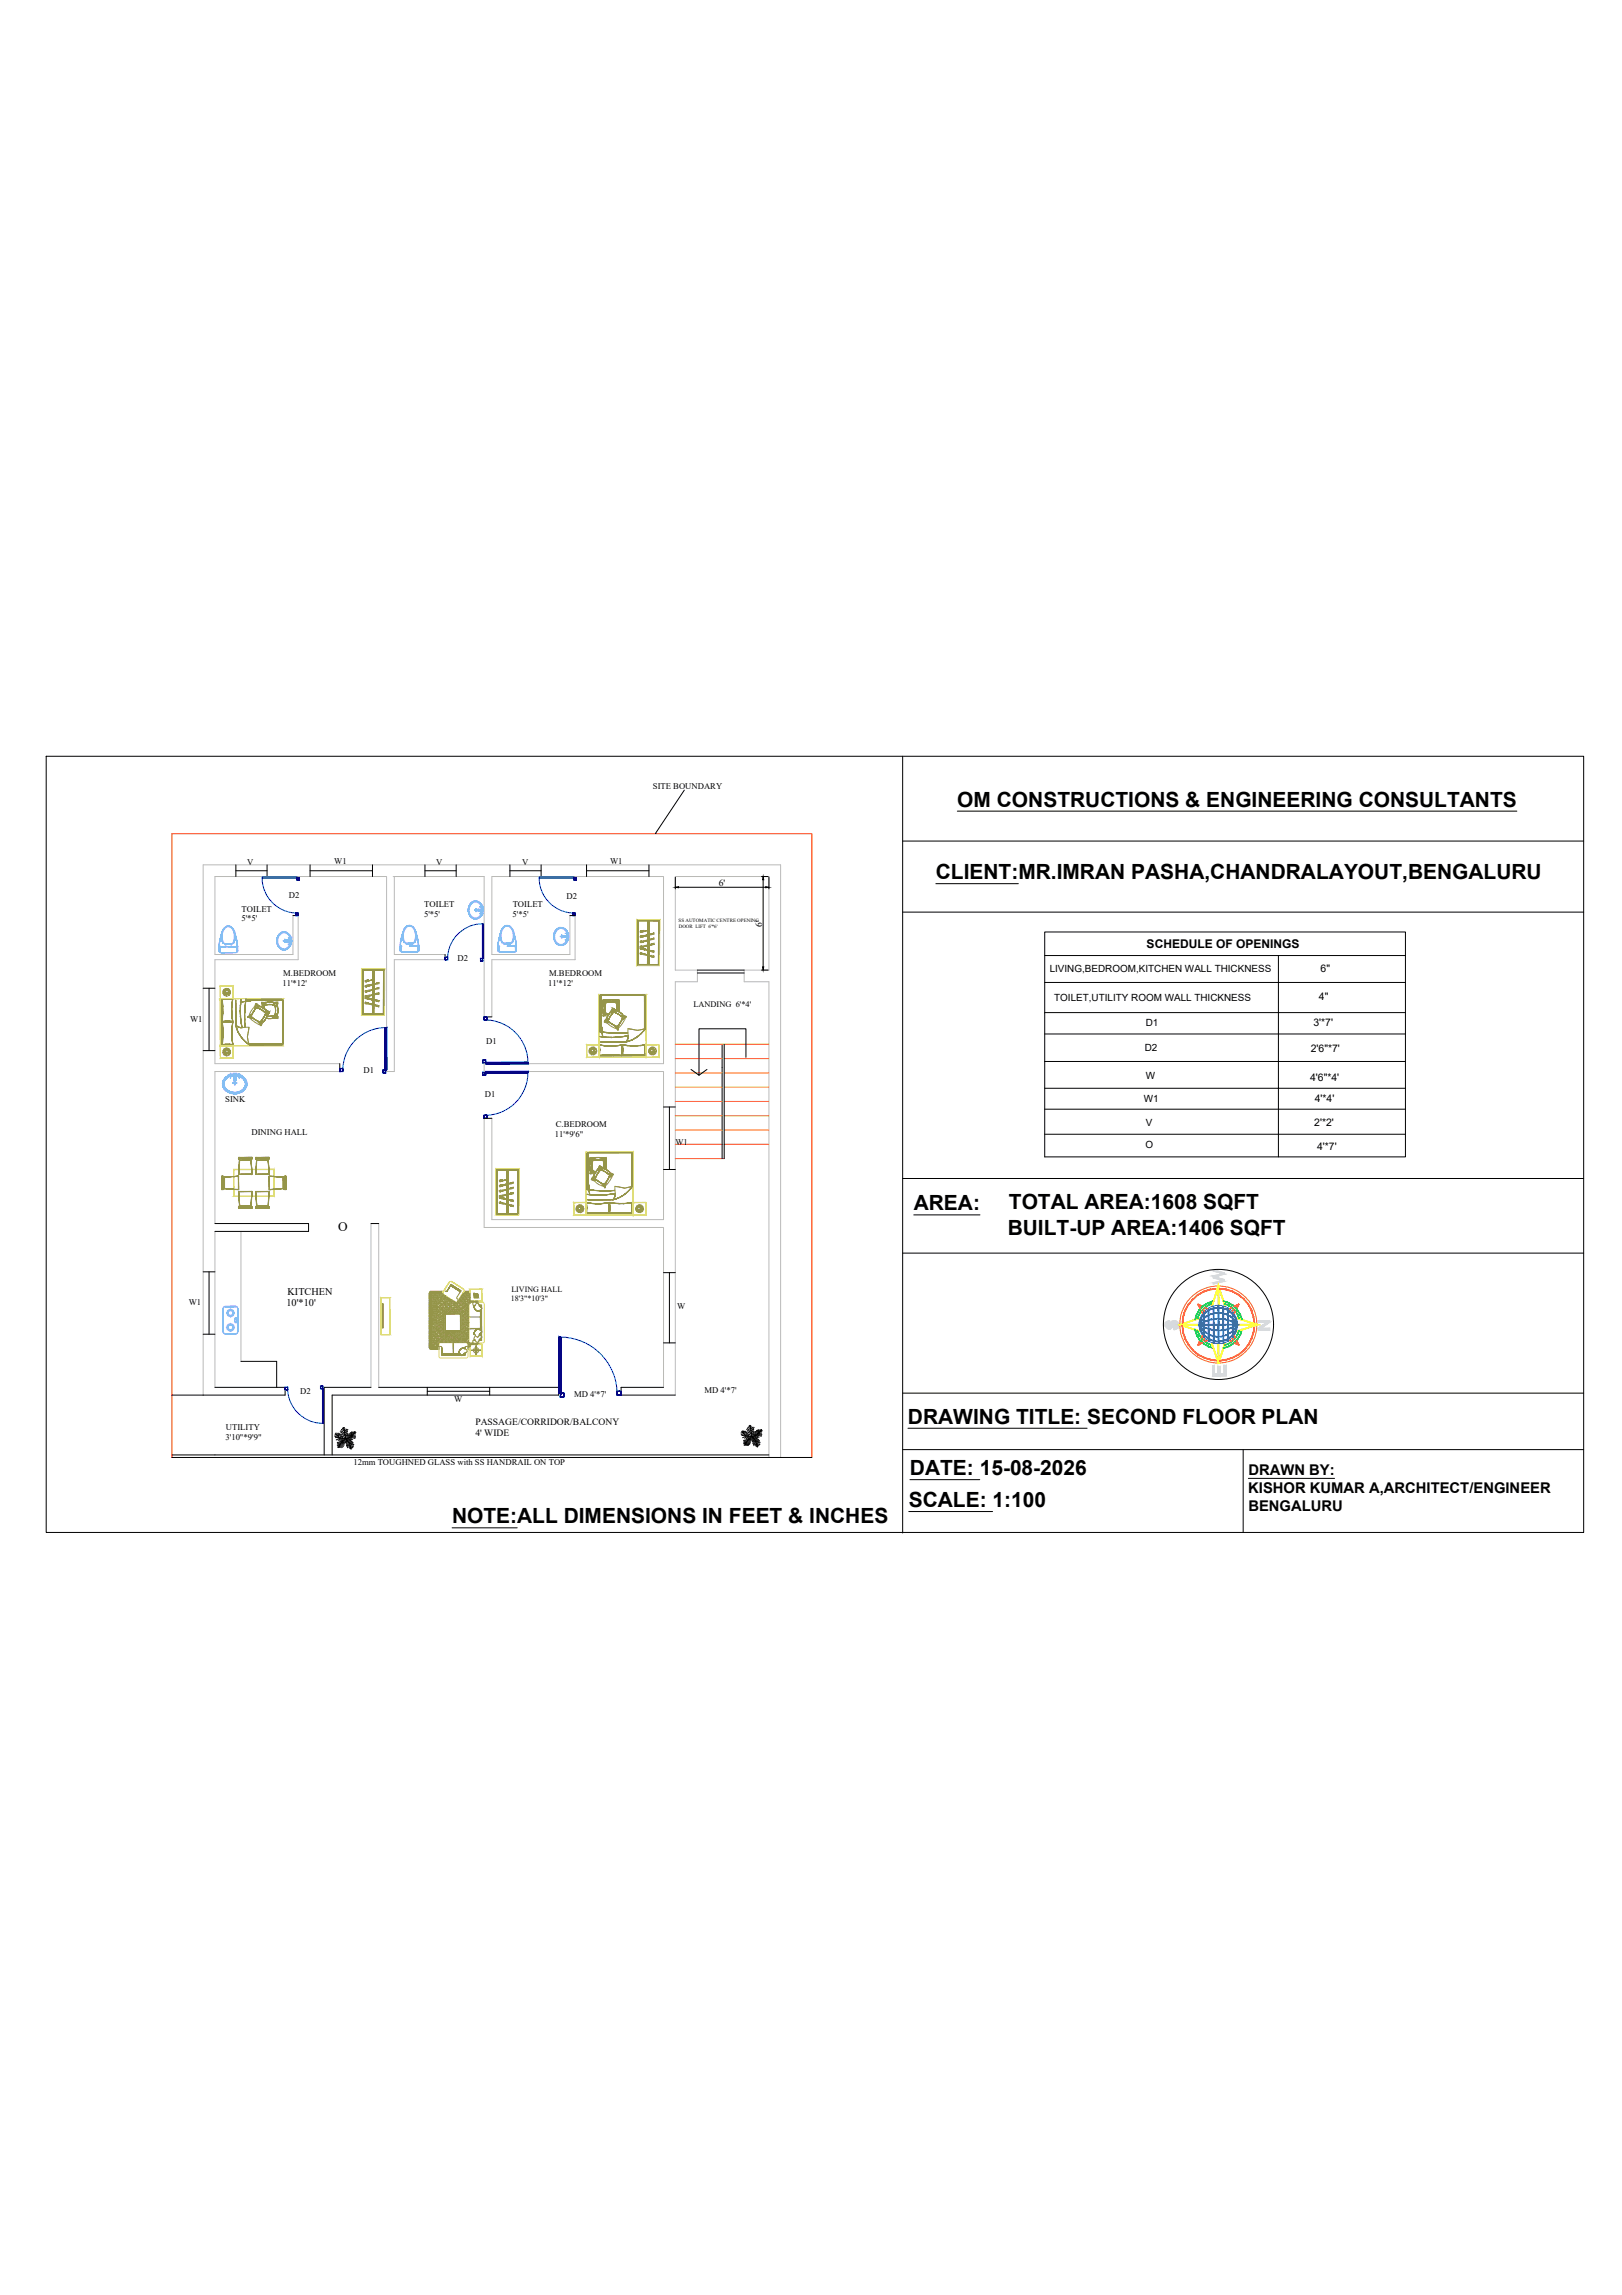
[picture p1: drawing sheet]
<svg xmlns="http://www.w3.org/2000/svg" width="594mm" height="841mm" viewBox="0 0 594 841" stroke-linecap="round" stroke-linejoin="round" font-family="sans-serif">
<defs><g id="words">
<g font-size="7.7">
<text x="350.6" y="295.6">OM CONSTRUCTIONS &amp; ENGINEERING CONSULTANTS</text>
<text x="342.8" y="322.2">CLIENT:MR.IMRAN PASHA,CHANDRALAYOUT,BENGALURU</text>
<text x="334.7" y="443.6">AREA:</text>
<text x="369.5" y="443.2">TOTAL AREA:1608 SQFT</text>
<text x="369.1" y="452.4">BUILT-UP AREA:1406 SQFT</text>
<text x="332.6" y="521.7">DRAWING TITLE: SECOND FLOOR PLAN</text>
<text x="333.3" y="540.6">DATE: 15-08-2026</text>
<text x="332.9" y="552.3">SCALE: 1:100</text>
<text x="165.6" y="558.2">NOTE:ALL DIMENSIONS IN FEET &amp; INCHES</text>
</g>
<g font-size="5.4">
<text x="457.2" y="540.6">DRAWN BY:</text>
<text x="457.2" y="547.1">KISHOR KUMAR A,ARCHITECT/ENGINEER</text>
<text x="457.2" y="553.7">BENGALURU</text>
</g>
<text font-size="4.8" x="123.9" y="451">O</text>
<text font-size="4.4" x="420" y="347.2">SCHEDULE OF OPENINGS</text>
<g font-size="3.8">
<text x="483.7" y="356.2">6&quot;</text>
<text x="483.1" y="366.6">4&quot;</text>
<text x="481.1" y="376.1">3'*7'</text>
<text x="480.1" y="385.5">2'6&quot;*7'</text>
<text x="479.8" y="396.1">4'6&quot;*4'</text>
<text x="481.5" y="404">4'*4'</text>
<text x="481.4" y="412.5">2'*2'</text>
<text x="482.4" y="421.5">4'*7'</text>
<text x="104.9" y="478.7">10'*10'</text>
<text x="105.3" y="474.5">KITCHEN</text>
</g>
<g font-size="3.6">
<text x="384.5" y="356.2">LIVING,BEDROOM,KITCHEN WALL THICKNESS</text>
<text x="386.1" y="366.8">TOILET,UTILITY ROOM WALL THICKNESS</text>
<text x="419.7" y="376">D1</text>
<text x="419.3" y="385.1">D2</text>
<text x="419.6" y="395.6">W</text>
<text x="418.9" y="403.9">W1</text>
<text x="419.7" y="412.6">V</text>
<text x="419.6" y="420.9">O</text>
</g>
<g font-size="3.5">
<text x="263.3" y="324.8">6'</text>
<text x="279.2" y="339.5" transform="rotate(-90 279.2 339.5)">6'</text>
<text x="174.1" y="522.2">PASSAGE/CORRIDOR/BALCONY</text>
<text x="174.1" y="526.1">4' WIDE</text>
</g>
<g font-size="3.2">
<text x="239.1" y="289.1">SITE BOUNDARY</text>
<text x="90.5" y="316.9">V</text>
<text x="122.4" y="316.8">W1</text>
<text x="159.8" y="316.9">V</text>
<text x="191.2" y="316.9">V</text>
<text x="223.4" y="316.8">W1</text>
<text x="105.8" y="329">D2</text>
<text x="207.5" y="329.6">D2</text>
<text x="88.5" y="334.1">TOILET</text>
<text x="155.3" y="335.9">5'*5'</text>
<text x="155.4" y="332.3">TOILET</text>
<text x="187.8" y="332.6">TOILET</text>
<text x="88.4" y="337.6">5'*5'</text>
<text x="187.7" y="336.1">5'*5'</text>
<text x="167.6" y="352.2">D2</text>
<text x="103.7" y="357.8">M.BEDROOM</text>
<text x="201.1" y="357.8">M.BEDROOM</text>
<text x="103.4" y="361.4">11'*12'</text>
<text x="200.8" y="361.4">11'*12'</text>
<text x="69.6" y="374.5">W1</text>
<text x="178.1" y="382.6">D1</text>
<text x="133.1" y="393.3">D1</text>
<text x="82.5" y="403.8">SINK</text>
<text x="177.6" y="402.1">D1</text>
<text x="203.6" y="413.1">C.BEDROOM</text>
<text x="92.1" y="415.8">DINING HALL</text>
<text x="203.3" y="416.7">11'*9'6&quot;</text>
<text x="247.4" y="419.6">W1</text>
<text x="69.2" y="478.2">W1</text>
<text x="248" y="479.5">W</text>
<text x="109.9" y="510.8">D2</text>
<text x="166.4" y="513.9">W</text>
<text x="210.3" y="512.1">MD 4'*7'</text>
<text x="258" y="510.6">MD 4'*7'</text>
<text x="82.6" y="527.6">3'10&quot;*9'9&quot;</text>
<text x="82.7" y="524">UTILITY</text>
<text x="129.4" y="536.9">12mm TOUGHNED GLASS with SS HANDRAIL ON TOP</text>
</g>
<text font-size="3.1" x="253.9" y="368.9">LANDING 6'*4'</text>
<g font-size="2.9">
<text x="187.3" y="473.4">LIVING HALL</text>
<text x="187.1" y="476.7">18'3&quot;*10'3&quot;</text>
</g>
<g font-size="1.8">
<text x="248.6" y="337.8">SS AUTOMATIC CENTRE OPENING</text>
<text x="248.6" y="339.9">DOOR LIFT 6'*6'</text>
</g>
</g></defs>
<!-- layer: 0 -->
<path d="M63 534.1v-228.6h234.3v228.6" fill="none" stroke="#f00" stroke-width=".37"/>
<g fill="none" stroke="#bababa" stroke-width=".37">
<path d="M107.3 335.5v14.3h-28.6v-28.6h62.9v71.5h2.8v-41h18.6M109.2 335.5v16.2h-30.5v38.1h45.7M144 321.2h33.3v51.4M144.4 321.2v28.6h18.6M208.7 335.5v14.3h-28.5v-28.6h62.8v68.6h-65.7v2.9h65.7v54.2h-62.8v-37.1M210.6 335.5v16.2h-30.4v20.9M124.4 392.7h-45.7v55.7M177.3 409.8v40h65.7v58.6M78.7 451.3v57.1M88.3 451.3v47.6M135.9 448.4v60M138.7 448.4v60"/>
<path d="M74.4 511.2v-194.3h211.5v217.2M247.3 511.2v-151.4h8.1v-4.3h-8.1v-34.3h34.3v34.3h-9v4.3h9v174.3"/>
</g>
<g fill="none" stroke="#000" stroke-width=".37">
<path d="M16.9 277.1h563.1v284.5h-563.1zM330.6 277.1v284.7M250.6 289.5l-10.6 16M350.6 297.3h205M86.4 319.1h11.4M86.4 316.9v4.3M97.8 316.9v4.3M113.6 319.1h22.8M113.6 316.9v4.3M136.4 316.9v4.3M155.6 319.1h11.5M155.6 316.9v4.3"/>
<path d="M167.1 316.9v4.3M186.8 316.9v4.3M186.8 319.1h11.4M198.2 316.9v4.3M214.8 319.1h22.9M214.8 316.9v4.3M237.7 316.9v4.3M330.6 308.2h249.4M107.3 335.5h1.9M208.7 335.5h1.9M247.3 321.5v4.2M248.5 325.1h31.9"/>
<path d="M278.9 321.2h2.4M279.5 322.4v31.9M281.6 321.5v4.2M330.6 334.2h249.4M342.8 323.8h30.2M163 349.8v1.9M255.4 355.5h17.2M255.4 356.6h17.2M278.9 355.5h2.4M382.6 341.5h132.2v82.5h-132.2zM382.6 350.2h132.2M468.2 350.2v48.6h46.6"/>
<path d="M74.4 362.1h4.3M76.6 362.1v22.9M177.3 372.6h2.9M382.6 360h132.2M382.6 371.1h132.2M382.6 378.9h132.2M74.4 385h4.3M124.4 389.8v2.9M258.9 391.9l-2.9 2.1M264.5 382.7v41.9M265.2 382.7v41.9M273.2 387.5v-10.5h-17.2v17l-2.9-2.1"/>
<path d="M382.6 398.8h85.6v25.2M382.6 389h132.2M177.3 409.8h2.9M243 405.7h4.3M245.2 405.7v22.9M382.6 406.5h132.2M382.6 415.7h132.2M243 428.6h4.3M330.6 431.9h249.4M78.7 448.4h34.3v2.9h-34.3M135.9 448.4h2.8M330.6 459.2h249.4"/>
<path d="M334.7 445.2h24.2M74.4 466.1h4.3M76.6 466.1v22.8M243 466.4h4.3M245.2 466.4v25.7M74.4 488.9h4.3M88.3 498.9h13v9.5M243 492.1h4.3M78.7 508.4h25.7v2.8h-41.4M135.9 508.4h-17.2v24.8M138.7 508.4h65.9v2.8h-82.9v22M156.5 508.4v2.8"/>
<path d="M156.5 509.8h22.9M179.4 508.4v2.8M243 508.4h-15.5v2.8h19.8M330.6 510.5h249.4M63 534.1h234.3M63 533.2h218.6M122.8 525.4l1.6 1.5 2.2 .3M123 525.1l.1 .6M123.2 525.8l-.6 .1M123.5 525.2l.1 .9M123.5 528.6l1.9-.3 .3 1.9M123.7 526.2l-1.1 .2"/>
<path d="M123.7 529.1l1 .1M123.9 525.3l.2 1.4M124.1 525.2l.8 1.8M124.1 530.1l-.5 .2M124.2 526.8h-1.4M124.3 529.9v.6M124.4 529.7l-.8 .1M124.4 525.4l1.2 1.7M124.4 528.2h1.1M124.5 529.5l.1 .9M124.6 527l-1.5 .7M124.6 529.4l-1.1 .1"/>
<path d="M124.6 524.7l1.8 1.2M124.8 529l.2 1.5M124.8 524.3l1.5 .9M124.9 528.8l-1.3 .1M124.9 525.5l1.5 .7M125 523.8l1.1 .5M125.1 527l-1.2 .8M125.1 528.6l.2 1.9M125.1 526.2l1.5 .7M125.4 523.4l.6 .4M125.5 527.1l-1.1 .8M125.7 528.1l.3 1.5"/>
<path d="M125.7 523.1l.2 .2M125.9 523.1l.7 4.1M126 527.8l.2 1.1M126.2 527.2l-1.1 .6M126.2 527.7l-1 .3M126.2 523.1l-.2 .4M126.3 527.5l.1 .8M126.4 523.6l-.3 .5M126.6 527.2l-1.6 1.4-1.1 1.9M126.6 527.2l1.4 1.7M127 523.7l-.8 .9M127 527.7l-.2 1.4"/>
<path d="M127.1 527.1l1.5 .7M127.2 527.9l1.8 .4M127.3 525.3l-.7 1.4M127.3 524.5l-.9 1.5M127.3 528.1l-.4 1.8M127.4 523.8l-1.1 1.4M127.5 527l1.4 .7M127.5 525.5l-.6 1.6M127.5 528.3l1.8 .3M127.7 528.5l-.6 1.7M127.8 528.7l1.5 .2M127.9 525.3l-.5 1.7"/>
<path d="M128 526.8l1.2 .7M128 528.9l.6 2.2M128 528.9l-.8 1.6M128 528.9l1.6 .5M128 529.1l1.4 .6M128.1 529.4l-.3 1.1M128.2 529.6l1.3 .6M128.3 530l.8 .5M128.3 530l-.3 .8M128.3 525l-.5 1.8M128.4 527.9l-1.6-.4-.3 1.2M128.4 530.4l.5 .3"/>
<path d="M128.4 530.5l-.1 .4M128.4 526.7l1.6 .4M128.6 530.9h.1M128.6 526.6l-2 .6M128.6 524.9l-.3 1.8M128.8 526.3l1.4 .5M128.9 524.6l-.3 2 1.5-2M129 525v1l1.2 .4M129.2 524.8l.2 .8M129.3 525.8l.9 .1M129.4 524.7l.3 .5M129.6 525.3l.6 .1"/>
<path d="M129.9 524.6v.2M130.4 525h-.6M271.6 524.6l1.6 1.5 2.2 .3M271.9 524.3v.6M272 525l-.6 .1M272.3 524.4l.1 .9M272.5 528.3h1M272.5 525.5l-1 .1M272.7 524.5l.3 1.4M272.9 524.4l.8 1.7M273 529.4l-.5 .1M273 526l-1.3 .1"/>
<path d="M273.1 529.2l.1 .5M273.2 528.9l-.8 .1M273.2 524.6l1.2 1.7M273.3 527.4h1M273.3 528.7l.1 1M273.4 526.2l-1.4 .7M273.4 528.6l-1 .1M273.5 523.9l1.7 1.1M273.6 528.2l.2 1.5M273.7 523.5l1.4 .9M273.7 528l-1.3 .1M273.7 524.7l1.5 .8"/>
<path d="M273.9 523.1l1 .5M273.9 526.2l-1.2 .8M274 527.8l.2 1.9M274 525.5l1.4 .6M274.2 527.5l-1.8 .3M274.2 527.5l.4 1.9M274.2 522.6l.6 .4M274.3 526.3l-1 .9M274.5 527.3l.3 1.6M274.5 522.4l.2 .1M274.7 522.3l.7 4.1M274.8 527.1l.2 1.1"/>
<path d="M275 526.4l-1.1 .6M275 526.9l-1 .3M275 522.4l-.2 .3M275.1 526.7l.1 .8M275.3 522.8l-.4 .5M275.4 526.4l-1.6 1.5-1.1 1.8M275.4 526.4l1.4 1.7M275.6 526.7l1.6 .5M275.7 526.7l-.3 1.2M275.8 523l-.8 .8M275.8 526.9l-.2 1.4M276 526.3l1.4 .8"/>
<path d="M276 527.1l1.8 .4M276.1 523.7l-.9 1.6M276.1 524.5l-.7 1.5M276.1 527.3l-.4 1.8M276.2 523.1l-1.1 1.4M276.3 524.7l-.6 1.6M276.4 527.5l1.8 .3M276.5 527.7l-.5 1.7M276.6 527.9l1.5 .2M276.8 524.5l-.5 1.7 1.4 .7M276.8 528.1l.6 2.2M276.8 526l1.2 .7"/>
<path d="M276.8 528.1l1.6 .5M276.8 528.1l-.7 1.7M276.8 528.3l1.5 .6M276.9 528.7l-.3 1M277 528.9l1.3 .5M277.1 529.2l.9 .5M277.1 529.2l-.2 .8M277.1 524.2l-.5 1.8M277.2 525.9l1.7 .4M277.3 529.6l.4 .3M277.3 529.8l-.2 .4M277.4 530.1l.1 .1"/>
<path d="M277.4 525.8l-2 .6M277.5 524.1l-.4 1.8M277.6 525.6l1.4 .4M277.7 523.8l-.3 2 1.6-2M277.8 524.2v1.1M277.9 525.3l1.1 .3M278 524.1l.2 .7M278.1 525l.9 .2M278.3 524l.2 .4M278.4 524.6l.6 .1M278.7 523.8l.1 .3M279.2 524.2l-.5 .1"/>
<path d="M330.6 531.2h249.4M332.6 523.4h65.6M455.3 531.2v30.4M165.6 559.9h23.8M332.9 553.9h30.6M333.3 542.2h25.5M457.2 541.8h31.6"/>
<circle cx="446.3" cy="485.4" r="20.2"/>
</g>
<g fill="none" stroke="#ff7f00" stroke-width=".37">
<path d="M247.3 382.7h34.3M247.3 387.9h17.2M247.3 393.2h17.2M247.3 398.4h17.2M265.2 387.9h16.4M265.2 393.2h16.4M265.2 398.4h16.4M247.3 403.6h17.2M247.3 408.9h17.2M247.3 414.1h17.2M247.3 419.3h17.2M265.2 403.6h16.4"/>
<path d="M265.2 408.9h16.4M265.2 414.1h16.4M265.2 419.3h16.4M247.3 424.6h17.9"/>
</g>
<path d="M247.3 325.1l1.2-.2v.4zM279.5 321.2l.2 1.2h-.4zM280.4 324.9l1.2 .2-1.2 .2zM279.3 354.3h.4l-.2 1.2z" fill="#000" stroke="#000" stroke-width=".37"/>
<!-- layer: Z_entity -->
<g fill="#dddd6e" stroke="#dddd6e" stroke-width=".37">
<path d="M80.7 366l.1 17.1zM80.7 366v17.2zM80.8 383.1h22.9zM80.7 383.2h23zM103.7 366v17.2zM103.7 366v17.2zM80.7 366l23-.1zM80.7 365.9h23z"/>
<path d="M85.3 383.2l.1 4.6zM85.3 383.2l.1 4.6zM80.8 383.2l4.6-.1zM80.7 383.1h4.7zM80.7 383.1l.1 4.6zM80.7 383.1v4.7zM80.8 387.7h4.5zM80.7 387.8l4.6-.1z"/>
<path d="M85.3 361.4l.1 4.6zM85.3 361.4l.1 4.6zM80.8 361.4l4.6-.1zM80.7 361.3h4.7zM80.7 361.3l.1 4.6zM80.7 361.3v4.7zM80.7 366l4.6-.1zM80.7 366l4.6-.1z"/>
<path d="M219.5 387.4h17.2zM219.5 387.5h17.3zM236.7 364.5l.1 23zM236.7 364.5l.1 23zM219.5 364.5l17.3-.1zM219.4 364.4h17.4zM219.4 364.4l.1 23.1zM219.4 364.4l.1 23.1z"/>
<path d="M236.8 382.9l4.5-.1zM236.7 382.8h4.6zM236.7 382.8l.1 4.6zM236.7 382.8v4.7zM236.8 387.4h4.4zM236.7 387.5h4.6zM241.2 382.8l.1 4.7zM241.2 382.8l.1 4.7z"/>
<path d="M214.9 382.9l4.6-.1zM214.8 382.8h4.7zM214.8 382.8l.1 4.6zM214.8 382.8v4.7zM214.9 387.4h4.5zM214.8 387.5h4.7zM219.4 382.8l.1 4.7zM219.4 382.8l.1 4.7z"/>
<path d="M214.7 445.2h17.2zM214.7 445.3h17.3zM231.9 422.3l.1 23zM232 422.2v23.1zM214.7 422.3l17.3-.1zM214.7 422.2h17.3zM214.7 422.2v23zM214.7 422.2v23z"/>
<path d="M232 440.7l4.5-.1zM231.9 440.6h4.6zM231.9 440.6l.1 4.6zM231.9 440.6v4.7zM232 445.2h4.5zM231.9 445.3h4.7zM236.5 440.7l.1 4.6zM236.5 440.7l.1 4.6z"/>
<path d="M210.2 440.7l4.5-.1zM210.1 440.6h4.6zM210.1 440.6l.1 4.6zM210.1 440.6v4.7zM210.2 445.2h4.5zM210.1 445.3h4.6zM214.7 440.7v4.6zM214.7 440.7v4.6z"/>
<path d="M140.8 355.2l-.1 16.8zM140.8 355.2v16.8zM132.7 355.2h8.2zM132.6 355.1l8.3 .1zM132.6 355.1v16.8zM132.6 355.1l-.1 16.9zM132.6 371.9h8.2zM132.5 372l8.3-.1z"/>
<path d="M241.6 337.1l-.1 16.8zM241.6 337.1l-.1 16.8zM233.4 337h8.3zM233.3 337h8.4zM233.3 337v16.8zM233.3 337l-.1 16.9zM233.3 353.8h8.2zM233.2 353.9l8.3-.1z"/>
<path d="M190 428.4l-.1 16.8zM190 428.4v16.8zM181.8 428.4h8.3zM181.8 428.3l8.3 .1zM181.8 428.3v16.8zM181.8 428.3l-.2 16.9zM181.6 445.2l8.3-.1zM181.6 445.2h8.3z"/>
<path d="M139.5 475.5v13.6zM139.5 475.5v13.6zM139.5 475.5h3.3zM139.5 475.6l3.3-.1zM142.7 475.6l.1 13.5zM142.7 475.6l.1 13.5zM139.5 489.1h3.3zM139.5 489.1h3.2z"/>
<path d="M172.2 472.5v4.2zM172.2 472.5v4.2zM172.2 472.5h4.3zM172.2 472.5h4.3zM176.4 472.5l.1 4.3zM176.4 472.5l.1 4.3zM172.2 476.8h4.3zM172.2 476.7h4.2z"/>
<path d="M165.5 469.7l4.2 2.6zM165.5 469.7l4.2 2.6z"/>
<path d="M164.5 469.9l-2.2 3.6zM164.5 469.9l-2.3 3.5z"/>
<path d="M162.5 474.4l4.2 2.7zM162.4 474.5l4.3 2.6z"/>
<path d="M169.9 473.4l-2.3 3.6zM169.9 473.4l-2.3 3.6z"/>
<path d="M169.1 481v7.1zM169.1 481v7.1zM162.6 488.1h6.5zM162.6 488.1l6.5-.1zM162.6 481v7.1zM162.6 481l.1 7zM162.6 481h6.5zM162.7 481h6.4z"/>
<path d="M176.5 492.7l.1 4.3zM176.5 492.7l.1 4.3zM172.2 497h4.4zM172.3 496.9h4.2zM172.2 492.7v4.3zM172.2 492.7l.1 4.2zM172.2 492.7h4.3zM172.3 492.7h4.2z"/>
<path d="M85.6 428.5h14.8zM85.6 428.6l14.8-.1zM100.4 428.5v9.9zM100.4 428.6v9.8zM85.5 438.4h14.9zM85.5 438.4h14.9zM85.5 428.6v9.8zM85.5 428.6l.1 9.8z"/>
</g>
<g fill="#959549" stroke="#959549" stroke-width=".37">
<path d="M81.3 366l.1 17.2zM81.3 366l.1 17.2z"/>
<path d="M81.4 382.8l1.3-.1zM81.4 382.8l1.3-.1zM82.7 382.7h1.3zM82.7 382.7h1.3zM84 382.7l1.3 .1zM84 382.7l1.3 .1z"/>
<path d="M81.4 374.5l.2 2.7zM81.4 374.5l.2 2.7zM81.6 377.2v2.8zM81.6 377.2v2.8zM81.6 380l-.1 2.8zM81.6 380l-.2 2.8z"/>
<path d="M83.4 374.6l1.9-.2zM83.4 374.6l1.9-.2zM81.4 374.5l2 .1zM81.4 374.4l2 .2z"/>
<path d="M85 381.2l.3 1.6zM85 381.2l.3 1.6zM84.9 379.5l.2 1.7zM84.9 379.5l.2 1.7zM84.9 377.8v1.7zM84.9 377.8v1.7zM85 376.1l-.1 1.7zM85 376.1l-.1 1.7zM85.2 374.5l-.2 1.6zM85.2 374.5l-.1 1.6z"/>
<path d="M90.2 382.1l1.1 .8zM90.3 382l1 .8zM89.3 381.2l.9 .9zM89.4 381.2l.9 .8zM88.5 380.3l.8 .9zM88.5 380.3l.9 .9zM87.7 379.3l.8 1zM87.7 379.3l.8 1zM87.2 378.1l.6 1.1zM87.2 378.1l.6 1.1zM86.6 377l.6 1.1zM86.6 377l.6 1.1zM86.3 375.8l.3 1.2zM86.3 375.8l.4 1.1z"/>
<path d="M86.9 376.2l.7 .3zM86.9 376.2l.7 .3zM86.3 375.8l.7 .4zM86.3 375.8l.7 .4z"/>
<path d="M88.1 376.6l.5-.1zM88.1 376.5h.5zM87.6 376.5l.5 .1zM87.6 376.5h.5z"/>
<path d="M88.3 374.5l.4 2.1zM88.3 374.5l.4 2.1zM88 372.5l.3 2zM88 372.5l.3 2zM88 370.4v2.1zM88 370.4l.1 2zM88 368.3v2.1zM88 368.3v2.1zM88.3 366.2l-.3 2.1zM88.3 366.2l-.2 2.1z"/>
<path d="M89.6 373.9l.1 2.6zM89.6 373.9l.1 2.6zM89.6 371.2v2.7zM89.6 371.2v2.7zM89.7 368.7l-.1 2.5zM89.7 368.7l-.1 2.5zM90 366.2l-.2 2.5zM90 366.2l-.2 2.5z"/>
<path d="M94.3 374.2l1 .4zM94.3 374.2l1 .3zM93.5 373.7l.9 .5zM93.5 373.7l.9 .5zM92.7 373.2l.8 .5zM92.7 373.2l.8 .5zM91.9 372.5l.8 .6zM91.9 372.5l.8 .6z"/>
<path d="M97.3 371.2l-.3 1zM97.3 371.2l-.3 1zM96.9 372.1l-.4 1zM96.9 372.1l-.5 .9zM96.4 373l-.4 .9zM96.4 373l-.4 .9zM95.9 373.8l-.6 .8zM95.9 373.8l-.6 .8z"/>
<path d="M94 369.2l.9 .3zM94 369.2l.9 .3zM94.9 369.5l.9 .5zM94.9 369.6l.9 .4zM95.8 370l.8 .6zM95.7 370.1l.8 .6zM96.6 370.6l.8 .6zM96.5 370.7l.9 .5z"/>
<path d="M92.3 371.6l-.3 .9zM92.3 371.6l-.3 .9zM92.8 370.7l-.5 .9zM92.8 370.7l-.4 .9zM93.3 369.9l-.5 .8zM93.3 369.9l-.4 .9zM94 369.2l-.6 .8zM94 369.2l-.6 .8z"/>
<path d="M86.3 366.5l.1 9.2zM86.3 366.5l.1 9.2z"/>
<path d="M95.7 374.9l-.1 .9zM95.7 374.9v.9zM95.9 374.1l-.2 .9zM95.9 374.1l-.2 .9z"/>
<path d="M94.5 374.5l.7 .6zM94.5 374.5l.7 .6zM95.2 375.1l.4 .7zM95.1 375.1l.5 .8z"/>
<path d="M93.7 367.9v.9zM93.7 367.9l-.1 .9zM93.6 368.8l-.2 .8zM93.6 368.8l-.2 .8z"/>
<path d="M94.2 368.7l.7 .6zM94.2 368.7l.7 .6zM93.7 367.9l.6 .7zM93.7 367.9l.6 .7z"/>
<path d="M90.7 372.7l.9 .2zM90.7 372.8l.9 .1zM91.6 372.9l.8 .2zM91.6 372.9l.8 .2z"/>
<path d="M92.1 371.7l-.6 .6zM91.4 372.3l.7-.6zM90.7 372.8l.7-.5zM90.7 372.7l.7-.4z"/>
<path d="M81.4 374.3l1.3-.1zM81.4 374.4l1.3-.2zM82.7 374.2h1.3zM82.7 374.3l1.3-.1zM84 374.2l1.2 .1zM84 374.3l1.2 .1z"/>
<path d="M81.4 366l.2 2.8zM81.4 366l.2 2.8zM81.5 368.8l.1 2.7zM81.5 368.8l.1 2.7zM81.5 371.5l-.1 2.8zM81.5 371.5l-.1 2.8z"/>
<path d="M83.3 366.2l1.9-.2zM83.3 366.1l1.9-.1zM81.4 366l1.9 .2zM81.4 366l1.9 .1z"/>
<path d="M84.9 372.7l.4 1.6zM84.9 372.7l.4 1.6zM84.8 371l.2 1.7zM84.8 371l.2 1.7zM84.8 369.3l.1 1.7zM84.8 369.3l.1 1.7zM84.9 367.7l-.1 1.6zM84.9 367.7v1.6zM85.2 366l-.2 1.7zM85.2 366l-.2 1.7z"/>
<path d="M99.7 372.4l1-.2zM99.7 372.3l1-.1zM98.7 372.5l1-.2zM98.7 372.4l1-.1zM97.8 372.4l.9 .1zM97.8 372.3l.9 .1z"/>
<path d="M100.7 368.3l.2 1zM100.7 368.3l.2 1zM100.9 369.3l.1 .9zM100.9 369.3l.1 .9zM100.9 370.2v1zM100.9 370.2v1zM100.9 371.2l-.2 1zM100.9 371.2l-.2 1z"/>
<path d="M96.8 368.3l1-.2zM96.8 368.4l1-.3zM97.8 368.1h.9zM97.8 368.2l.9-.1zM98.7 368.1h1zM98.7 368.2l1-.1zM99.7 368.1l1 .2zM99.7 368.2l1 .2z"/>
<path d="M96.8 368.3l-.2 1.2zM96.8 368.3l-.1 1.2z"/>
<path d="M97.8 370.9h.9zM97.8 370.8l.9 .1zM96.9 370.7l.9 .2zM97 370.6l.8 .2z"/>
<path d="M97.3 372l.6-.6zM97.9 371.4l-.5 .7zM97.9 371.4l.7-.5zM97.9 371.4l.8-.4z"/>
<path d="M100.9 367.7l.7-.4zM100.9 367.7l.7-.4zM100.1 368l.8-.3zM100.1 367.9l.8-.2z"/>
<path d="M101.2 368.1l-.1 .9zM101.2 368.1l-.1 .9zM101.6 367.4l-.3 .8zM101.6 367.4l-.3 .8z"/>
<path d="M101.2 372.3l.5 .8zM101.2 372.3l.5 .8zM101 371.5l.3 .8zM101 371.5l.3 .8z"/>
<path d="M100.1 372.5l.8 .2zM100.1 372.6l.8 .1zM100.9 372.7l.8 .4zM100.9 372.8l.8 .3z"/>
<path d="M95.9 367.4l.4 .7zM95.9 367.4l.4 .7zM96.3 368.2l.2 .8zM96.3 368.2l.2 .8z"/>
<path d="M96.7 367.7l.8 .3zM96.7 367.7l.8 .2zM95.9 367.4l.8 .3zM95.9 367.3l.8 .4z"/>
<path d="M101.6 367.4l.1 .4zM101.6 367.4l.1 .4zM101.7 367.8l-.1 .4zM101.7 367.8l-.1 .4zM101.6 368.2l.1 .7zM101.6 368.2l.1 .7zM101.6 368.9l.2 .9zM101.6 368.9l.2 .9zM101.8 369.8v.9zM101.8 369.8v.9zM101.8 370.7l-.1 .9zM101.8 370.7l-.2 .9zM101.6 371.6v.6zM101.6 371.6v.6zM101.6 372.2l.2 .4zM101.6 372.2l.2 .4zM101.7 372.6v.5zM101.7 372.6v.5zM101.2 373.2l.5-.1zM101.2 373.1h.4zM100.7 373.1l.5 .1zM100.7 373.1h.5zM100.1 373.1h.6zM100.1 373.1h.6zM99.3 373.3l.8-.2zM99.3 373.2l.8-.1zM98.4 373.3l.9-.1zM98.4 373.2h.9zM97.4 373.1l1 .2zM97.4 373.1l1 .1z"/>
<path d="M91.3 382.9l12.1-.1zM91.3 382.8h12.1z"/>
<path d="M91.3 382.6l12.1-.1zM91.3 382.5h12.1z"/>
<path d="M103.5 366.5l.1 16.1zM103.5 366.5l.1 16.1z"/>
<path d="M81.7 385.1l1.1-.3zM81.7 385l1.1-.2z"/>
<path d="M82.6 385.3l-.4 1.3zM82.6 385.3l-.5 1.3z"/>
<path d="M81.7 385.8l1-.8zM81.6 385.8l1-.8z"/>
<path d="M82.6 385.5l.4 1.4zM82.6 385.5l.4 1.4z"/>
<path d="M82 384.5l1 .2zM82 384.5l1 .2z"/>
<path d="M82.9 384.1l.4 .6zM82.9 384.1l.4 .6z"/>
<path d="M82.5 384.2l.6 .5zM82.5 384.2l.6 .5z"/>
<path d="M83.5 385.6l.9-.6zM83.5 385.6l.9-.6z"/>
<path d="M83.4 384.2l.1 .8zM83.4 384.2l.2 .7z"/>
<path d="M83.9 384.4l-.3 .9zM83.9 384.4l-.2 .9z"/>
<path d="M82.9 385.7l1 .8zM82.9 385.7l1 .9z"/>
<path d="M83.3 385.7l1.1 .2zM83.3 385.8l1.1 .1z"/>
<path d="M81.7 363.2l1.1-.2zM81.7 363.2l1.1-.2z"/>
<path d="M82.6 363.5l-.4 1.2zM82.6 363.5l-.4 1.2z"/>
<path d="M81.7 364l1-.8zM81.6 363.9l1-.7z"/>
<path d="M82.6 363.7l.4 1.3zM82.6 363.7l.4 1.3z"/>
<path d="M82 362.7l1 .2zM82 362.6l1 .3z"/>
<path d="M82.9 362.3l.4 .6zM82.9 362.3l.4 .6z"/>
<path d="M82.5 362.4l.6 .5zM82.5 362.4l.6 .4z"/>
<path d="M83.5 363.7l.9-.5zM83.5 363.8l.9-.6z"/>
<path d="M83.4 362.3l.2 .8zM83.4 362.3l.2 .8z"/>
<path d="M83.9 362.6l-.2 .9zM83.9 362.6l-.2 .9z"/>
<path d="M82.9 363.8l1 .9zM82.9 363.9l1 .8z"/>
<path d="M83.3 363.9l1.1 .1zM83.3 364h1.1z"/>
<path d="M90.1 366.3l13.3-.1zM90.1 366.2h13.3z"/>
<path d="M90 366.6l13.4-.1zM90 366.5h13.4z"/>
<path d="M88 367.2l1.9-.3zM88.1 367.3l1.8-.4zM89.9 366.9l1.9-.1zM89.9 367l1.9-.2z"/>
<path d="M97.9 370.5l.4 .2zM97.9 370.5l.4 .2zM98.3 370.7l.4 .2zM98.3 370.7l.4 .2z"/>
<path d="M97.4 370.1l.5 .4zM97.4 370.1l.5 .4z"/>
<path d="M94.5 368.4l.6 .3zM94.5 368.5l.6 .3zM95.1 368.7l.8 .3zM95.1 368.8l.8 .2zM95.9 369l.8 .5zM95.9 369.1l.7 .5zM96.7 369.5l.7 .6zM96.6 369.6l.8 .5z"/>
<path d="M93.8 367.9l.4 .2zM93.8 367.9l.4 .2zM94.2 368.1l.3 .3zM94.2 368.1l.3 .4z"/>
<path d="M93.8 367.9l.4 .2zM93.8 367.9l.4 .2zM94.2 368.1l.3 .3zM94.2 368.1l.3 .4zM94.5 368.4l.6 .3zM94.5 368.5l.6 .3zM95.1 368.7l.8 .3zM95.1 368.8l.8 .2zM95.9 369l.8 .6zM95.9 369.1l.8 .5zM96.6 369.6l.8 .5zM96.6 369.6l.8 .5zM97.4 370.1l.5 .4zM97.4 370.1l.5 .4zM97.9 370.5l.4 .2zM97.8 370.5l.5 .2zM98.3 370.7l.4 .2zM98.3 370.7l.4 .2zM98.7 370.9l-.2 .5zM98.6 371l-.2 .4zM98.4 371.4l-.3 .3zM98.1 371.7l.3-.3zM98.1 371.7l-.2 .6zM98.1 371.7l-.2 .6zM97.8 372.2l-.3 .9zM97.8 372.2l-.3 .9zM97.5 373.1l-.5 .7zM97.5 373.1l-.5 .7zM97 373.8l-.6 .8zM97 373.8l-.6 .8z"/>
<path d="M100.1 367.3l.6 .1zM100.1 367.4h.6zM100.7 367.4l.5-.1zM100.7 367.4l.5-.1zM101.2 367.3h.5zM101.2 367.4l.5-.1z"/>
<path d="M97.4 367.3l.9-.1zM97.4 367.4l.9-.2zM98.3 367.2h.9zM98.3 367.2h.9zM99.2 367.2l.9 .1zM99.2 367.2l.9 .1z"/>
<path d="M96.8 367.4l.6-.1zM96.8 367.4l.6-.1z"/>
<path d="M219.5 386.8h17.2zM219.5 386.9l17.2-.1z"/>
<path d="M236.2 385.4l.1 1.3zM236.2 385.4l.2 1.3zM236.2 384.2v1.2zM236.2 384.2v1.2zM236.3 382.9l-.1 1.3zM236.3 382.9l-.1 1.3z"/>
<path d="M228 386.7l2.7-.2zM228 386.7l2.7-.2zM230.7 386.5h2.8zM230.7 386.6l2.8-.1zM233.5 386.5l2.8 .2zM233.5 386.6l2.8 .1z"/>
<path d="M228 382.9l.2 1.9zM228 382.9l.2 1.9zM228.1 384.8l-.1 1.9zM228.1 384.8l-.1 1.9z"/>
<path d="M234.7 383.2l1.6-.4zM234.7 383.1l1.6-.3zM233 383.3l1.7-.2zM233 383.2l1.7-.1zM231.3 383.3l1.7-.1zM231.3 383.2h1.7zM229.6 383.2l1.7 .1zM229.6 383.1l1.7 .1zM228 382.9l1.6 .3zM228 382.8l1.6 .3z"/>
<path d="M236.3 376.9l-.6 1zM236.3 376.9l-.7 1zM235.6 377.9l-.8 1zM235.6 377.9l-.8 1zM234.7 378.8l-.9 .9zM233.8 379.6l.9-.8zM232.8 380.4l1-.7zM232.7 380.4l1.1-.8zM231.7 381l1-.6zM231.6 381l1.1-.6zM230.5 381.5l1.2-.5zM230.4 381.5l1.2-.5zM229.3 381.9l1.2-.4zM229.3 381.8l1.1-.3z"/>
<path d="M230 380.6l-.3 .6zM230 380.6l-.3 .6zM229.7 381.2l-.4 .7zM229.7 381.2l-.4 .7z"/>
<path d="M230.1 379.5l.1 .6zM230.1 379.5l.1 .6zM230.1 380.1l-.1 .5zM230.1 380.1l-.1 .5z"/>
<path d="M228 379.9l2.1-.4zM228 379.8l2.1-.3zM226 380.1l2-.3zM226 380.1l2-.3zM223.9 380.2l2.1-.1zM223.9 380.1h2.1zM221.8 380.1l2.1 .1zM221.8 380.1h2.1zM219.7 379.9l2.1 .2zM219.7 379.8l2.1 .3z"/>
<path d="M227.4 378.6l2.6-.2zM227.4 378.5l2.6-.1zM224.8 378.6l2.6-.1zM224.8 378.5h2.6zM222.2 378.4l2.6 .2zM222.2 378.4l2.6 .1zM219.7 378.1l2.5 .3zM219.7 378.1l2.5 .3z"/>
<path d="M228 372.9l-.3 .9zM228 372.9l-.3 .9zM227.7 373.8l-.4 .9zM227.7 373.8l-.4 .9zM227.2 374.6l-.5 .9zM227.2 374.6l-.5 .9zM226.6 375.5l-.6 .7zM226.6 375.5l-.6 .7z"/>
<path d="M224.8 370.8l.9 .4zM224.8 370.9l.9 .3zM225.7 371.2l.9 .5zM225.7 371.2l.9 .5zM226.6 371.7l.8 .5zM226.6 371.7l.8 .5zM227.3 372.3l.8 .6zM227.3 372.3l.8 .6z"/>
<path d="M223 373.2l-.3 1zM223 373.2l-.3 1zM223.5 372.3l-.4 1zM223.5 372.3l-.4 1zM224.1 371.5l-.6 .8zM224.1 371.5l-.5 .9zM224.8 370.8l-.6 .8zM224.8 370.8l-.6 .8z"/>
<path d="M225.1 375.9l.9 .3zM225.1 375.8l.9 .4zM224.3 375.4l.8 .5zM224.3 375.3l.8 .5zM223.5 374.8l.8 .6zM223.5 374.8l.8 .5zM222.7 374.2l.8 .6zM222.7 374.2l.8 .6z"/>
<path d="M220 381.9l9.3-.1zM220 381.8h9.3z"/>
<path d="M228.5 372.5l.8 .1zM228.5 372.5h.8zM227.7 372.2l.8 .2zM227.7 372.2l.8 .2z"/>
<path d="M228 373.6l.6-.6zM228.6 373l-.6 .7zM228.6 373l.7-.5zM228.6 373.1l.7-.6z"/>
<path d="M221.4 374.4l.9 .1zM221.4 374.5l.9 .1zM222.3 374.5l.8 .2zM222.3 374.6l.8 .2z"/>
<path d="M222.8 373.3l-.6 .7zM222.2 373.9l.6-.6zM221.4 374.5l.8-.5zM221.4 374.4l.8-.5z"/>
<path d="M226.4 376.6l-.1 .9zM226.4 376.6l-.1 .9zM226.6 375.7l-.2 .9zM226.6 375.7l-.1 .9z"/>
<path d="M225.2 376.1l.7 .6zM225.2 376.1l.7 .6zM225.8 376.8l.5 .6zM225.8 376.8l.5 .6z"/>
<path d="M227.7 385.5l.1 1.3zM227.7 385.5l.2 1.2zM227.7 384.2v1.3zM227.7 384.2l.1 1.3zM227.8 382.9l-.1 1.3zM227.8 382.9v1.3z"/>
<path d="M219.5 386.7l2.8-.1zM219.5 386.8l2.8-.2zM222.3 386.6h2.8zM222.3 386.7l2.8-.1zM225.1 386.6l2.8 .1zM225.1 386.7l2.8 .1z"/>
<path d="M219.5 382.9l.2 1.9zM219.5 382.9l.2 1.9zM219.6 384.8v1.9zM219.6 384.8l-.1 1.9z"/>
<path d="M226.2 383.2l1.7-.3zM226.2 383.1l1.7-.2zM224.5 383.4l1.7-.3zM224.5 383.3l1.7-.2zM222.9 383.4l1.6-.1zM222.9 383.3h1.6zM221.2 383.2l1.7 .2zM221.2 383.1l1.7 .2zM219.5 383l1.7 .1zM219.5 382.9l1.7 .2z"/>
<path d="M225.7 367.4l.3 1.1zM225.7 367.5l.3 1zM225.9 368.5l.1 .9zM225.9 368.5l.1 .9zM226 369.4v1zM226 369.4l-.1 1z"/>
<path d="M221.9 367.4l.9-.2zM221.9 367.5l.9-.3zM222.8 367.2h1zM222.8 367.3l1-.1zM223.8 367.2h1zM223.8 367.3l1-.1zM224.8 367.2l.9 .2zM224.7 367.3l1 .1z"/>
<path d="M221.6 370.4l.3 1zM221.6 370.4l.3 1zM221.6 369.4l.1 1zM221.6 369.4l.1 1zM221.6 368.5v.9zM221.6 368.5l.1 .9zM221.8 367.4l-.2 1.1zM221.8 367.4l-.1 1.1z"/>
<path d="M221.9 371.4l1.1 .2zM221.9 371.3l1.1 .2z"/>
<path d="M224.4 369.5v.9zM224.4 369.5v.9zM224.4 370.4l-.2 .8zM224.4 370.4l-.2 .8z"/>
<path d="M224.9 370.3l.6 .6zM224.9 370.3l.7 .5zM224.4 369.6l.5 .7zM224.4 369.6l.5 .6z"/>
<path d="M220.8 366.6l.5 .7zM220.8 366.6l.4 .7zM221.3 367.3l.2 .8zM221.2 367.3l.3 .8z"/>
<path d="M221.6 366.9l.9 .2zM221.7 366.8l.8 .3zM220.9 366.6l.8 .2zM220.9 366.5l.8 .3z"/>
<path d="M225.8 366.9l.8-.4zM225.8 366.8l.8-.3zM225 367.1l.8-.3zM225 367.1l.8-.3z"/>
<path d="M226.2 367.3l-.2 .8zM226.2 367.3l-.1 .8zM226.6 366.5l-.3 .8zM226.6 366.5l-.3 .8z"/>
<path d="M220.8 372.2l.8-.4zM220.9 372.3l.7-.5zM221.6 371.8l.9-.2zM221.7 371.9l.8-.2z"/>
<path d="M221.5 370.7l-.2 .8zM221.5 370.7l-.2 .8zM221.2 371.5l-.3 .8zM221.2 371.5l-.3 .8z"/>
<path d="M220.9 366.5h.4zM220.9 366.6l.4-.1zM221.3 366.5l.5 .1zM221.3 366.5l.5 .1zM221.8 366.6l.6-.1zM221.8 366.6l.6-.1zM222.4 366.5l.9-.2zM222.4 366.6l.9-.3zM223.3 366.3h.9zM223.3 366.4l.9-.1zM224.2 366.3l.9 .2zM224.2 366.4l.9 .2zM225.1 366.5l.6 .1zM225.1 366.6h.6zM225.7 366.6l.5-.2zM225.7 366.6l.5-.2zM226.2 366.4l.4 .1zM226.2 366.5h.4zM226.6 366.5l.1 .5zM226.6 366.6l.1 .4zM226.6 367v.4zM226.6 367v.4zM226.6 367.4v.6zM226.6 367.4v.6zM226.6 368l.2 .9zM226.6 368l.2 .9zM226.8 368.9v.9zM226.8 368.9v.9zM226.8 369.8l-.2 .9zM226.8 369.8l-.2 .9z"/>
<path d="M236.3 364.8l.1 12.1zM236.3 364.8l.1 12.1z"/>
<path d="M236 364.8l.1 12.1zM236 364.8l.1 12.1z"/>
<path d="M220 364.6h16.2zM220 364.6h16.2z"/>
<path d="M238.3 385.4l.3 1zM238.3 385.4l.2 1.1z"/>
<path d="M238.8 385.5l1.3 .5zM238.8 385.6l1.3 .5z"/>
<path d="M238.6 385.5l.7 1zM238.5 385.6l.8 .9z"/>
<path d="M239 385.5l1.4-.3zM239 385.5l1.4-.3z"/>
<path d="M238.2 385.2l-.2 1zM238.2 385.2l-.2 1z"/>
<path d="M237.6 385.2l.7-.2zM237.6 385.2l.6-.3z"/>
<path d="M238.2 385l-.5 .7zM238.2 385l-.5 .7z"/>
<path d="M238.6 383.8l.6 .8zM238.6 383.8l.6 .8z"/>
<path d="M237.7 384.8l.8-.1zM237.7 384.7l.7-.1z"/>
<path d="M237.9 384.2l.9 .3zM237.9 384.2l.9 .3z"/>
<path d="M240.1 384.2l-.8 1.1zM240.1 384.2l-.8 1.1z"/>
<path d="M239.4 383.8l-.2 1.1zM239.4 383.8l-.1 1.1z"/>
<path d="M216.5 385.4l.2 1zM216.5 385.4l.2 1.1z"/>
<path d="M217 385.5l1.3 .5zM217 385.6l1.3 .4z"/>
<path d="M216.7 385.5l.8 1zM216.7 385.6l.8 .9z"/>
<path d="M217.2 385.5l1.4-.3zM217.2 385.5l1.4-.3z"/>
<path d="M216.4 385.2l-.2 1zM216.4 385.2l-.3 1z"/>
<path d="M215.8 385.2l.6-.2zM215.8 385.2l.6-.3z"/>
<path d="M216.4 385l-.5 .7zM216.4 385l-.6 .6z"/>
<path d="M216.7 383.8l.6 .8zM216.7 383.8l.6 .8z"/>
<path d="M215.8 384.8l.8-.2zM215.8 384.7l.8-.1z"/>
<path d="M216.1 384.2l.9 .3zM216.1 384.2l.9 .3z"/>
<path d="M218.3 384.2l-.9 1.1zM218.3 384.2l-.9 1.1z"/>
<path d="M217.5 383.8l-.1 1.1zM217.5 383.8v1.1z"/>
<path d="M219.7 364.8l.1 13.3zM219.7 364.8l.1 13.3z"/>
<path d="M220 364.8l.1 13.3zM220 364.8l.1 13.3z"/>
<path d="M220.5 378.2l.3 1.9zM220.5 378.2l.3 1.9zM220.4 376.4l.1 1.8zM220.4 376.4l.1 1.8z"/>
<path d="M224.2 369.9l-.2 .4zM224.2 369.9l-.1 .4zM224.4 369.5l-.2 .4zM224.4 369.5l-.2 .4z"/>
<path d="M224 370.3l-.3 .5zM224 370.3l-.3 .5z"/>
<path d="M222.2 373.1l-.2 .6zM222.2 373.1l-.2 .6zM222.5 372.3l-.3 .8zM222.5 372.3l-.2 .8zM223 371.5l-.5 .8zM223 371.5l-.4 .8zM223.6 370.8l-.6 .7zM223.6 370.8l-.5 .7z"/>
<path d="M221.6 374l-.2 .4zM221.6 374l-.2 .4zM221.6 374l.3-.4zM221.9 373.6l-.3 .4z"/>
<path d="M221.6 374l-.2 .4zM221.6 374l-.2 .4zM221.6 374l.3-.4zM221.9 373.6l-.3 .4zM222.2 373.1l-.2 .6zM222.2 373.1l-.2 .6zM222.6 372.3l-.4 .8zM222.6 372.3l-.3 .8zM223.1 371.5l-.5 .8zM223.1 371.5l-.5 .8zM223.6 370.8l-.5 .7zM223.6 370.8l-.5 .7zM224 370.3l-.3 .5zM224 370.3l-.3 .5zM224.2 369.9l-.2 .4zM224.2 369.9l-.1 .4zM224.4 369.5l-.2 .4zM224.4 369.5l-.2 .4zM224.4 369.5l.5 .2zM224.5 369.6l.4 .2zM224.9 369.7l.3 .4zM224.9 369.8l.3 .3zM225.2 370.1l.6 .2zM225.2 370.1l.6 .2zM225.8 370.3l.8 .4zM225.7 370.4l.9 .3zM226.6 370.7l.8 .5zM226.6 370.7l.8 .5zM227.4 371.2l.7 .6zM227.4 371.2l.7 .6z"/>
<path d="M220.9 367.4l-.1 .6zM220.9 367.4v.6zM220.8 367l.1 .4zM220.8 367l.1 .4zM220.8 366.5l.1 .5zM220.8 366.5l.1 .5z"/>
<path d="M220.7 369.9l.1 .9zM220.7 369.9l.2 .8zM220.7 369l.1 .9zM220.7 369l.1 .9zM220.8 368l-.1 1zM220.8 368v1z"/>
<path d="M220.8 370.7l.1 .7zM220.8 370.7l.1 .7z"/>
<path d="M214.7 444.6h17.3zM214.7 444.7l17.3-.1z"/>
<path d="M231.4 443.2l.2 1.3zM231.4 443.2l.2 1.3zM231.4 441.9l.1 1.3zM231.4 441.9l.1 1.3zM231.5 440.7l-.1 1.2zM231.5 440.7v1.2z"/>
<path d="M223.3 444.5l2.7-.1zM223.3 444.6l2.7-.2zM226 444.4h2.8zM226 444.4h2.8zM228.8 444.4l2.8 .1zM228.8 444.4l2.8 .2z"/>
<path d="M223.2 440.7l.2 1.9zM223.2 440.7l.2 1.9zM223.3 442.6v1.9zM223.3 442.6l-.1 1.9z"/>
<path d="M229.9 441l1.7-.3zM229.9 440.9l1.7-.2zM228.2 441.1l1.7-.2zM228.2 441l1.7-.1zM226.6 441.1l1.6-.1zM226.6 441h1.6zM224.9 441l1.7 .1zM224.9 440.9l1.7 .1zM223.3 440.7l1.6 .3zM223.3 440.7l1.6 .2z"/>
<path d="M231.6 434.7l-.7 1.1zM231.6 434.7l-.8 1zM230.8 435.7l-.8 1zM230.8 435.7l-.8 1zM230 436.6l-.9 .9zM229.1 437.5l.9-.9zM228 438.2l1.1-.7zM228 438.2l1.1-.7zM226.9 438.9l1.1-.7zM226.9 438.8l1.1-.6zM225.7 439.3l1.2-.4zM225.7 439.2l1.2-.4zM224.5 439.7l1.2-.4zM224.5 439.6l1.2-.4z"/>
<path d="M225.2 438.3l-.2 .8zM225.2 438.3l-.2 .8zM224.9 439l-.3 .7zM224.9 439l-.4 .6z"/>
<path d="M225.3 437.4l.1 .5zM225.3 437.4l.1 .5zM225.3 437.9v.5zM225.3 437.9l-.1 .5z"/>
<path d="M223.3 437.7l2.1-.4zM223.3 437.7l2.1-.4zM221.2 438l2.1-.3zM221.2 437.9l2.1-.2zM219.2 438l2-.1zM219.2 437.9h2zM217.1 438h2.1zM217.1 437.9h2.1zM215 437.7l2.1 .3zM215 437.6l2.1 .3z"/>
<path d="M222.7 436.4l2.5-.2zM222.7 436.4l2.5-.2zM220 436.4h2.7zM220 436.4h2.7zM217.5 436.2l2.5 .2zM217.5 436.2l2.5 .2zM214.9 435.9l2.6 .3zM214.9 435.9l2.6 .3z"/>
<path d="M223.3 430.7l-.3 .9zM223.3 430.7l-.3 .9zM223 431.6l-.5 .9zM223 431.6l-.6 .9zM222.4 432.5l-.5 .9zM222.4 432.5l-.5 .9zM221.9 433.3l-.6 .8zM221.9 433.3l-.6 .8z"/>
<path d="M220 428.6l1 .4zM220 428.7l1 .3zM221 429l.8 .5zM220.9 429.1l.9 .4zM221.8 429.5l.8 .5zM221.8 429.5l.8 .6zM222.6 430l.8 .7zM222.6 430.1l.8 .6z"/>
<path d="M218.3 431.1l-.3 .9zM218.3 431.1l-.3 .9zM218.8 430.2l-.5 .9zM218.8 430.2l-.4 .9zM219.4 429.4l-.6 .8zM219.4 429.4l-.6 .8zM220 428.6l-.6 .8zM220 428.6l-.6 .8z"/>
<path d="M220.3 433.6l1 .4zM220.4 433.6l.9 .4zM219.5 433.2l.9 .4zM219.5 433.2l.9 .4zM218.7 432.6l.9 .5zM218.7 432.6l.9 .5zM218 432l.8 .6zM218 432l.8 .6z"/>
<path d="M215.3 439.7l9.2-.1zM215.3 439.6h9.2z"/>
<path d="M223.7 430.3l.9 .1zM223.8 430.2l.8 .1zM222.9 430.1l.9 .1zM223 430l.8 .2z"/>
<path d="M223.3 431.4l.5-.6zM223.8 430.8l-.5 .6zM223.8 430.8l.8-.5zM223.9 430.9l.7-.5z"/>
<path d="M216.7 432.2l.8 .1zM216.6 432.3l.9 .1zM217.5 432.3l.9 .2zM217.5 432.4l.9 .1z"/>
<path d="M218 431.2l-.5 .6zM217.4 431.7l.6-.5zM216.7 432.3l.7-.6zM216.6 432.2l.8-.5z"/>
<path d="M221.6 434.4l-.1 .9zM221.6 434.4v.9zM221.9 433.6l-.2 .8zM221.9 433.6l-.2 .8z"/>
<path d="M220.5 433.9l.6 .6zM220.5 433.9l.6 .6zM221.1 434.6l.5 .7zM221.1 434.6l.5 .7z"/>
<path d="M223 443.3l.2 1.3zM223 443.3l.2 1.3zM223 442v1.3zM223 442v1.3zM223.1 440.7l-.1 1.3zM223.1 440.7l-.1 1.3z"/>
<path d="M214.8 444.5l2.8-.1zM214.8 444.6l2.8-.2zM217.6 444.4h2.7zM217.6 444.4h2.7zM220.3 444.4l2.8 .1zM220.3 444.4l2.8 .2z"/>
<path d="M214.7 440.7l.3 2zM214.7 440.7l.3 2zM214.9 442.7l-.1 1.9zM214.9 442.7l-.2 1.9z"/>
<path d="M221.5 441l1.6-.3zM221.4 440.9l1.7-.2zM219.8 441.2l1.7-.2zM219.8 441.1l1.6-.2zM218.1 441.2l1.7-.1zM218.1 441.1h1.7zM216.4 441l1.7 .2zM216.5 440.9l1.6 .2zM214.8 440.8l1.7 .1zM214.8 440.7l1.7 .2z"/>
<path d="M220.9 425.3l.3 .9zM220.9 425.3l.3 .9zM221.1 426.2l.2 1zM221.1 426.2l.2 1zM221.2 427.2v1zM221.2 427.2v1z"/>
<path d="M217.1 425.2l1-.1zM217.1 425.3l1-.2zM218.1 425.1l.9-.1zM218.1 425.1l.9-.1zM219 425l1 .1zM219 425.1h1zM220 425.1l1 .1zM220 425.1l1 .1z"/>
<path d="M216.9 428.2l.2 1zM216.9 428.2l.3 1zM216.9 427.2v1zM216.9 427.2v1zM216.9 426.2v1zM216.9 426.2v1zM217.1 425.3l-.2 .9zM217.1 425.3l-.2 .9z"/>
<path d="M217.1 429.2l1.2 .2zM217.1 429.2l1.2 .1z"/>
<path d="M219.7 427.3v.9zM219.7 427.3v.9zM219.6 428.2l-.2 .8zM219.6 428.2l-.2 .8z"/>
<path d="M220.2 428.1l.6 .6zM220.2 428l.6 .7zM219.7 427.3l.5 .8zM219.7 427.3l.5 .7z"/>
<path d="M216.1 424.3l.4 .8zM216.1 424.3l.4 .8zM216.4 425.1l.4 .8zM216.4 425.1l.3 .8z"/>
<path d="M216.9 424.7l.8 .2zM216.9 424.7l.8 .2zM216.1 424.4l.8 .3zM216.1 424.3l.8 .4z"/>
<path d="M221.1 424.7l.8-.3zM221.1 424.7l.8-.4zM220.2 424.9l.9-.2zM220.2 424.9l.9-.2z"/>
<path d="M221.5 425.1l-.2 .8zM221.5 425.1l-.2 .8zM221.9 424.3l-.4 .8zM221.9 424.3l-.3 .8z"/>
<path d="M216.1 430.1l.8-.4zM216.1 430.1l.8-.4zM216.9 429.7l.8-.3zM216.9 429.7l.8-.3z"/>
<path d="M216.7 428.4l-.2 .9zM216.7 428.4l-.3 .9zM216.4 429.3l-.2 .8zM216.4 429.3l-.2 .8z"/>
<path d="M216.1 424.3h.5zM216.1 424.3h.5zM216.6 424.3h.4zM216.6 424.3l.4 .1zM217 424.3h.7zM217 424.4l.7-.1zM217.7 424.3l.9-.1zM217.7 424.3l.9-.1zM218.6 424.2h.8zM218.6 424.2h.8zM219.4 424.2l1 .1zM219.4 424.2l1 .1zM220.4 424.3h.6zM220.4 424.3l.6 .1zM221 424.3h.4zM221 424.4l.4-.1zM221.4 424.3h.5zM221.4 424.3h.5zM221.9 424.3v.5zM221.9 424.3v.5zM221.9 424.8v.4zM221.9 424.8l-.1 .4zM221.8 425.2l.1 .7zM221.8 425.2l.1 .7zM221.9 425.9l.2 .8zM221.9 425.9l.2 .8zM222 426.7l.1 .9zM222 426.7l.1 .9zM222 427.6l-.1 .9zM222 427.6l-.1 .9z"/>
<path d="M231.6 422.6l.1 12.1zM231.6 422.6l.1 12.1z"/>
<path d="M231.3 422.6l.1 12.1zM231.3 422.6l.1 12.1z"/>
<path d="M215.3 422.4h16.1zM215.3 422.4h16.1z"/>
<path d="M233.5 443.2l.4 1.1zM233.5 443.2l.4 1.1z"/>
<path d="M234.1 443.3l1.3 .5zM234.1 443.4l1.3 .5z"/>
<path d="M233.8 443.3l.8 1zM233.8 443.3l.7 1.1z"/>
<path d="M234.3 443.3l1.4-.3zM234.3 443.3l1.4-.3z"/>
<path d="M233.5 443l-.2 1zM233.5 443l-.2 1z"/>
<path d="M232.9 443l.6-.2zM232.9 443l.6-.3z"/>
<path d="M233.5 442.8l-.5 .7zM233.5 442.8l-.5 .7z"/>
<path d="M233.8 441.6l.6 .9zM233.8 441.6l.6 .9z"/>
<path d="M232.9 442.5l.8-.1zM232.9 442.5l.8-.1z"/>
<path d="M233.2 442.1l.9 .3zM233.2 442l.9 .3z"/>
<path d="M235.3 442l-.8 1.1zM235.3 442l-.8 1.1z"/>
<path d="M234.6 441.6l-.1 1.1zM234.6 441.6v1.1z"/>
<path d="M211.7 443.2l.3 1.1zM211.7 443.2l.3 1.1z"/>
<path d="M212.3 443.3l1.2 .5zM212.2 443.4l1.3 .4z"/>
<path d="M212 443.3l.8 1zM211.9 443.3l.8 1.1z"/>
<path d="M212.4 443.3l1.4-.3zM212.5 443.3l1.3-.3z"/>
<path d="M211.7 443l-.3 1zM211.7 443l-.3 1z"/>
<path d="M211 443l.7-.2zM211 443l.7-.3z"/>
<path d="M211.6 442.8l-.5 .7zM211.6 442.8l-.5 .7z"/>
<path d="M212 441.6l.6 .9zM212 441.6l.6 .9z"/>
<path d="M211.1 442.5l.8-.1zM211.1 442.5l.8-.1z"/>
<path d="M211.4 442.1l.8 .2zM211.4 442l.8 .3z"/>
<path d="M213.5 442l-.8 1.1zM213.5 442l-.8 1.1z"/>
<path d="M212.8 441.6l-.1 1.1zM212.8 441.6l-.1 1.1z"/>
<path d="M215 422.6l.1 13.3zM215 422.6l.1 13.3z"/>
<path d="M215.3 422.6l.1 13.3zM215.3 422.6l.1 13.3z"/>
<path d="M215.7 436l.3 1.9zM215.7 436l.3 1.9zM215.6 434.2l.2 1.8zM215.6 434.2l.2 1.8z"/>
<path d="M219.3 428.1l-.4 .5zM219.3 428.1l-.4 .5zM219.4 427.7l-.1 .4zM219.4 427.7l-.1 .4zM219.7 427.3l-.2 .4zM219.7 427.3l-.2 .4z"/>
<path d="M217.8 430.1l-.3 .8zM217.8 430.1l-.3 .8zM218.3 429.3l-.5 .8zM218.3 429.3l-.4 .8zM218.9 428.6l-.6 .7zM218.9 428.6l-.5 .7z"/>
<path d="M217.5 430.9l-.3 .6zM217.5 430.9l-.3 .6z"/>
<path d="M216.9 431.8l-.2 .5zM216.9 431.8l-.2 .5zM216.9 431.8l.3-.4zM217.2 431.4l-.3 .4z"/>
<path d="M216.9 431.8l-.2 .5zM216.9 431.8l-.2 .5zM216.9 431.8l.3-.4zM217.2 431.4l-.3 .4zM217.5 430.9l-.3 .6zM217.5 430.9l-.3 .6zM217.8 430.1l-.3 .8zM217.8 430.1l-.3 .8zM218.3 429.3l-.5 .8zM218.3 429.3l-.5 .8zM218.9 428.6l-.6 .7zM218.9 428.6l-.6 .7zM219.3 428.1l-.4 .5zM219.3 428.1l-.4 .5zM219.4 427.7l-.1 .4zM219.4 427.7l-.1 .4zM219.7 427.3l-.2 .4zM219.7 427.3l-.2 .4zM219.7 427.3l.5 .3zM219.7 427.4l.5 .2zM220.1 427.6l.4 .2zM220.1 427.6l.4 .2zM220.5 427.9l.5 .2zM220.5 427.9l.5 .2zM221 428.1l.9 .4zM221 428.1l.9 .4zM221.9 428.5l.7 .5zM221.9 428.5l.7 .5zM222.6 429l.7 .5zM222.6 429l.7 .6z"/>
<path d="M216.1 425.2v.7zM216.1 425.2v.7zM216.1 424.8l.1 .4zM216.1 424.8l.1 .4zM216.1 424.3v.5zM216.1 424.3v.5z"/>
<path d="M215.9 427.7l.3 .9zM215.9 427.7l.3 .9zM215.9 426.7v1zM215.9 426.7l.1 .9zM216.1 425.9l-.2 .8zM216.1 425.9l-.1 .8z"/>
<path d="M216.1 428.6l.1 .6zM216.1 428.6v.6z"/>
<path d="M140.5 355.6l-.1 16zM140.5 355.6v16zM133 355.5h7.6zM133 355.5h7.6zM133 355.5l-.1 16zM133 355.5l-.2 16.1zM132.9 371.5l7.5 .1zM132.8 371.6h7.6z"/>
<path d="M136.9 355.7l-.1 15.7zM136.9 355.7v15.7z"/>
<path d="M136.5 355.7l-.1 15.7zM136.5 355.7v15.7z"/>
<path d="M135.9 359.2l.4-.1zM135.9 359.2l.4-.1z"/>
<path d="M135.3 359.4l.4-.2zM135.3 359.4l.4-.2z"/>
<path d="M134.6 359.6l.5-.2zM134.6 359.6l.5-.2z"/>
<path d="M134 359.8l.5-.2zM134 359.8l.5-.2z"/>
<path d="M133.8 359.3l.6-.1zM133.9 359.4l.5-.2z"/>
<path d="M134.6 359.2l.4-.1zM134.6 359.2l.4-.1z"/>
<path d="M136.6 361l.4-.2zM136.5 360.9l.4-.1z"/>
<path d="M135.9 361.1l.4-.1zM135.9 361h.4z"/>
<path d="M135.3 361.3l.4-.2zM135.3 361.3l.4-.2z"/>
<path d="M134.6 361.5l.5-.2zM134.6 361.4l.5-.1z"/>
<path d="M134 361.7l.5-.1zM134 361.6l.4-.1z"/>
<path d="M133.8 361.2l.5-.1zM133.8 361.2l.5-.1z"/>
<path d="M134.5 361h.5zM134.6 361.1l.4-.1z"/>
<path d="M135.2 361l.4-.1zM135.2 361l.4-.1z"/>
<path d="M135.8 360.8l.5-.1zM135.8 360.9l.5-.2z"/>
<path d="M136.5 360.7l.4-.1zM136.5 360.7l.4-.1z"/>
<path d="M137.1 360.5l.5-.1zM137.1 360.6l.5-.2z"/>
<path d="M137.7 360.4l.5-.2zM137.7 360.4l.5-.2z"/>
<path d="M138.4 360.2l.4-.2zM138.4 360.2l.4-.1z"/>
<path d="M136.5 362.8l.4-.1zM136.5 362.8l.4-.1z"/>
<path d="M135.9 363l.4-.2zM135.9 363l.4-.2z"/>
<path d="M135.3 363.2l.4-.2zM135.2 363.1l.5-.1z"/>
<path d="M134.6 363.4l.5-.2zM134.6 363.3l.4-.1z"/>
<path d="M134 363.6l.4-.2zM134 363.5l.4-.1z"/>
<path d="M133.8 363h.5zM133.8 363.1l.5-.1z"/>
<path d="M136.5 362.6l.4-.2zM136.5 362.6l.4-.2z"/>
<path d="M137.1 362.4l.4-.1zM137.1 362.4l.5-.1z"/>
<path d="M137.7 362.2l.5-.1zM137.7 362.3l.5-.2z"/>
<path d="M138.4 362l.4-.1zM138.4 362.1l.4-.2z"/>
<path d="M138.5 364.3l.4-.1zM138.5 364.2h.4z"/>
<path d="M137.8 364.4l.4-.1zM137.8 364.3h.4z"/>
<path d="M137.1 364.6l.5-.2zM137.1 364.5l.5-.1z"/>
<path d="M136.5 364.7l.4-.1zM136.5 364.6h.4z"/>
<path d="M135.9 364.9l.4-.2zM135.8 364.8l.5-.1z"/>
<path d="M135.2 365l.5-.1zM135.2 365l.5-.1z"/>
<path d="M134.6 365.2l.4-.1zM134.6 365.2l.4-.1z"/>
<path d="M134 365.4l.4-.2zM133.9 365.4l.5-.2z"/>
<path d="M133.8 364.9h.5zM133.8 365l.5-.1z"/>
<path d="M136.5 364.4l.4-.1zM136.5 364.5l.4-.2z"/>
<path d="M137.1 364.3l.4-.1zM137.1 364.3l.4-.1z"/>
<path d="M137.7 364.1l.4-.1zM137.7 364.1l.5-.1z"/>
<path d="M138.4 363.9l.4-.1zM138.4 364l.4-.2z"/>
<path d="M133.9 365.4l.5 .1zM133.9 365.4l.5 .2z"/>
<path d="M134.6 365.6l.4 .1zM134.6 365.7l.4 .1z"/>
<path d="M135.2 365.8l.5 .2zM135.2 365.8l.5 .2z"/>
<path d="M135.8 366l.5 .1zM135.8 366l.5 .1z"/>
<path d="M136.5 366.3h.4zM136.5 366.3h.4z"/>
<path d="M137.1 366.3l.5 .2zM137.1 366.4l.5 .1z"/>
<path d="M137.8 366.5l.4 .1zM137.8 366.6h.4z"/>
<path d="M138.4 366.6l.5 .1zM138.4 366.6l.5 .1z"/>
<path d="M138.3 367l.5 .1zM138.3 366.9l.5 .2z"/>
<path d="M137.7 366.8l.4 .1zM137.7 366.7l.4 .2z"/>
<path d="M137.1 366.6l.4 .1zM137.1 366.6l.4 .1z"/>
<path d="M136.4 366.5l.5 .1zM136.4 366.5h.5z"/>
<path d="M135.8 366.3l.5 .1zM135.8 366.3l.5 .1z"/>
<path d="M135.2 366.2h.4zM135.2 366.1l.4 .1z"/>
<path d="M134.5 366l.4 .1zM134.5 366l.4 .1z"/>
<path d="M133.8 365.9l.5 .1zM133.8 365.9l.5 .1z"/>
<path d="M133.9 367.3l.5 .1zM133.9 367.3l.5 .1z"/>
<path d="M134.6 367.5l.4 .1zM134.6 367.5l.4 .2z"/>
<path d="M135.2 367.7l.5 .1zM135.2 367.7l.5 .2z"/>
<path d="M135.8 367.9l.5 .1zM135.8 367.9l.5 .1z"/>
<path d="M136.5 368l.4 .2zM136.5 368.1l.4 .1z"/>
<path d="M137.1 368.2l.5 .1zM137.1 368.3l.5 .1z"/>
<path d="M138.4 368.5h.4zM138.4 368.5l.4 .1z"/>
<path d="M138.3 368.8l.5 .2zM138.3 368.8l.5 .1z"/>
<path d="M137.7 368.7l.4 .1zM137.7 368.6l.4 .2z"/>
<path d="M137.1 368.5l.4 .1zM137.1 368.5h.4z"/>
<path d="M136.4 368.3l.5 .1zM136.4 368.3l.5 .1z"/>
<path d="M133.8 367.8l.5 .1zM133.8 367.7l.5 .1z"/>
<path d="M241.2 337.5l-.1 16zM241.2 337.5v16zM233.8 337.4h7.5zM233.7 337.3l7.6 .1zM233.7 337.3v16.1zM233.7 337.3l-.1 16.2zM233.7 353.4l7.5 .1zM233.6 353.5h7.6z"/>
<path d="M237.6 337.6v15.7zM237.6 337.6v15.7z"/>
<path d="M237.3 337.6l-.2 15.7zM237.3 337.6v15.7z"/>
<path d="M236.6 341.1l.5-.1zM236.6 341.1l.5-.1z"/>
<path d="M236 341.3l.5-.2zM236 341.3l.5-.2z"/>
<path d="M235.4 341.5l.4-.2zM235.4 341.4l.4-.1z"/>
<path d="M234.7 341.7l.5-.1zM234.7 341.7l.5-.2z"/>
<path d="M234.6 341.2l.5-.1zM234.6 341.2h.5z"/>
<path d="M235.3 341.1l.4-.1zM235.3 341.1l.4-.1z"/>
<path d="M237.3 342.8l.4-.1zM237.3 342.8l.4-.1z"/>
<path d="M236.6 343l.5-.2zM236.6 342.9l.5-.1z"/>
<path d="M236 343.2l.5-.2zM236 343.1l.5-.1z"/>
<path d="M235.4 343.4l.4-.2zM235.4 343.3l.4-.1z"/>
<path d="M234.7 343.6l.5-.2zM234.7 343.5l.5-.1z"/>
<path d="M234.6 343.1l.5-.1zM234.6 343.1l.5-.1z"/>
<path d="M235.3 342.9h.4zM235.3 343l.4-.1z"/>
<path d="M235.9 342.8h.5zM236 342.9l.4-.1z"/>
<path d="M236.6 342.7l.4-.1zM236.6 342.8l.4-.2z"/>
<path d="M237.2 342.5h.4zM237.2 342.6l.5-.1z"/>
<path d="M237.9 342.4l.4-.1zM237.9 342.5l.4-.2z"/>
<path d="M238.5 342.3l.4-.2zM238.5 342.3l.4-.2z"/>
<path d="M239.1 342l.5-.1zM239.1 342.1l.5-.2z"/>
<path d="M237.3 344.7l.4-.2zM237.3 344.7l.4-.2z"/>
<path d="M236.6 344.9l.5-.2zM236.6 344.8l.5-.1z"/>
<path d="M236 345l.5-.1zM236 345l.4-.1z"/>
<path d="M235.4 345.3l.4-.2zM235.4 345.2l.4-.1z"/>
<path d="M234.7 345.5l.5-.2zM234.7 345.4l.5-.1z"/>
<path d="M234.6 344.9h.5zM234.6 345l.5-.1z"/>
<path d="M237.2 344.5l.4-.2zM237.2 344.5l.4-.2z"/>
<path d="M237.9 344.3l.4-.1zM237.9 344.3l.4-.1z"/>
<path d="M238.4 344.1l.5-.1zM238.5 344.2l.4-.2z"/>
<path d="M239.1 343.9l.5-.1zM239.1 343.9l.5-.1z"/>
<path d="M239.2 346.1h.4zM239.2 346.1h.4z"/>
<path d="M238.5 346.3l.5-.1zM238.5 346.2l.5-.1z"/>
<path d="M237.9 346.4l.4-.1zM237.9 346.4l.4-.1z"/>
<path d="M237.3 346.6l.4-.2zM237.2 346.5l.5-.1z"/>
<path d="M236.6 346.7l.5-.1zM236.6 346.7l.4-.1z"/>
<path d="M236 346.9l.4-.2zM236 346.9l.4-.2z"/>
<path d="M235.4 347.1l.4-.2zM235.4 347.1l.4-.2z"/>
<path d="M234.7 347.3l.5-.1zM234.7 347.3l.4-.2z"/>
<path d="M234.6 346.8l.4-.1zM234.6 346.8h.5z"/>
<path d="M237.2 346.3l.4-.1zM237.2 346.4l.4-.2z"/>
<path d="M237.9 346.1h.4zM237.9 346.2l.4-.1z"/>
<path d="M238.4 346l.5-.2zM238.4 346l.5-.1z"/>
<path d="M239.1 345.8l.5-.1zM239.1 345.8l.5-.1z"/>
<path d="M234.7 347.3l.5 .1zM234.7 347.3l.5 .1z"/>
<path d="M235.4 347.5l.4 .1zM235.3 347.5l.5 .2z"/>
<path d="M236 347.7l.4 .1zM236 347.7l.4 .2z"/>
<path d="M236.6 347.9l.4 .1zM236.6 347.9l.4 .1z"/>
<path d="M237.2 348.1h.5zM237.2 348.1h.5z"/>
<path d="M237.9 348.2l.4 .1zM237.9 348.3l.4 .1z"/>
<path d="M238.5 348.4h.5zM238.5 348.4l.5 .1z"/>
<path d="M239.2 348.5l.4 .1zM239.2 348.5l.4 .1z"/>
<path d="M239.1 348.9l.4 .1zM239.1 348.8l.4 .1z"/>
<path d="M238.4 348.6l.5 .2zM238.4 348.6l.5 .2z"/>
<path d="M237.8 348.5l.5 .1zM237.8 348.5l.5 .1z"/>
<path d="M237.2 348.3l.4 .1zM237.2 348.3l.4 .1z"/>
<path d="M236.5 348.1l.5 .2zM236.5 348.1l.5 .1z"/>
<path d="M235.9 348.1h.4zM235.9 348l.4 .1z"/>
<path d="M235.2 347.9l.5 .1zM235.2 347.9l.5 .1z"/>
<path d="M234.6 347.8h.5zM234.6 347.8h.5z"/>
<path d="M234.7 349.1l.4 .2zM234.7 349.2l.4 .2z"/>
<path d="M235.3 349.4l.5 .1zM235.3 349.4l.5 .1z"/>
<path d="M236 349.6l.4 .1zM236 349.6l.4 .1z"/>
<path d="M236.6 349.7l.4 .2zM236.6 349.8l.4 .1z"/>
<path d="M237.2 349.9l.4 .1zM237.2 350h.4z"/>
<path d="M237.9 350.1l.4 .1zM237.9 350.1l.4 .1z"/>
<path d="M239.2 350.4h.4zM239.2 350.4l.4 .1z"/>
<path d="M239.1 350.7l.4 .1zM239.1 350.7l.4 .1z"/>
<path d="M238.4 350.5l.5 .2zM238.4 350.5l.5 .1z"/>
<path d="M237.8 350.3l.5 .1zM237.8 350.3l.5 .1z"/>
<path d="M237.2 350.2l.4 .1zM237.2 350.1l.4 .2z"/>
<path d="M234.6 349.7h.4zM234.6 349.6l.4 .1z"/>
<path d="M189.7 428.8l-.1 16zM189.7 428.8l-.1 16zM182.2 428.7h7.6zM182.1 428.7h7.7zM182.1 428.7v16zM182.1 428.7l-.1 16.1zM182.1 444.7l7.5 .1zM182 444.8h7.6z"/>
<path d="M186.1 428.9l-.1 15.8zM186.1 428.9v15.8z"/>
<path d="M185.7 428.9l-.1 15.8zM185.7 428.9v15.8z"/>
<path d="M185.1 432.5l.4-.2zM185.1 432.4l.4-.1z"/>
<path d="M184.5 432.7l.4-.3zM184.4 432.6l.5-.2z"/>
<path d="M183.8 432.8l.5-.1zM183.8 432.8l.4-.2z"/>
<path d="M183.2 433.1l.4-.3zM183.2 433l.4-.2z"/>
<path d="M183 432.5l.5-.1zM183 432.5l.5-.1z"/>
<path d="M183.7 432.4l.5-.1zM183.8 432.4l.4-.1z"/>
<path d="M185.7 434.2l.4-.2zM185.7 434.1l.4-.1z"/>
<path d="M185.1 434.3l.4-.1zM185.1 434.2h.4z"/>
<path d="M184.5 434.5l.4-.1zM184.4 434.5l.5-.2z"/>
<path d="M183.8 434.7l.4-.2zM183.8 434.6l.4-.1z"/>
<path d="M183.2 434.9l.4-.2zM183.2 434.8l.4-.1z"/>
<path d="M183 434.4l.5-.1zM183 434.4l.5-.1z"/>
<path d="M183.7 434.2h.4zM183.7 434.3l.4-.1z"/>
<path d="M184.3 434.2l.5-.1zM184.4 434.2l.4-.1z"/>
<path d="M185 434l.4-.1zM185 434.1l.4-.2z"/>
<path d="M185.7 433.9l.4-.1zM185.7 433.9l.4-.1z"/>
<path d="M186.3 433.7l.4-.1zM186.3 433.8l.5-.2z"/>
<path d="M186.9 433.6l.5-.2zM186.9 433.6l.5-.2z"/>
<path d="M187.6 433.4l.4-.2zM187.6 433.4l.4-.2z"/>
<path d="M185.7 436l.4-.2zM185.7 436l.4-.2z"/>
<path d="M185.1 436.2l.4-.1zM185 436.1l.4-.1z"/>
<path d="M184.4 436.4l.5-.2zM184.4 436.3l.5-.1z"/>
<path d="M183.8 436.6l.4-.2zM183.8 436.5l.4-.1z"/>
<path d="M183.2 436.8l.4-.2zM183.1 436.7l.5-.1z"/>
<path d="M183 436.2h.5zM183 436.3l.5-.1z"/>
<path d="M185.7 435.8l.4-.2zM185.7 435.8l.4-.2z"/>
<path d="M186.3 435.6l.4-.1zM186.3 435.6l.4-.1z"/>
<path d="M186.9 435.4l.4-.1zM186.9 435.5l.5-.2z"/>
<path d="M187.6 435.2l.4-.1zM187.6 435.3l.4-.2z"/>
<path d="M187.6 437.5l.5-.1zM187.6 437.4h.5z"/>
<path d="M187 437.6l.4-.1zM187 437.5h.4z"/>
<path d="M186.3 437.8l.5-.2zM186.3 437.7l.5-.1z"/>
<path d="M185.7 437.9l.4-.1zM185.7 437.8h.4z"/>
<path d="M185 438.1l.4-.2zM185 438l.4-.1z"/>
<path d="M184.4 438.2l.5-.1zM184.4 438.2l.5-.1z"/>
<path d="M183.8 438.4l.4-.1zM183.8 438.4l.4-.1z"/>
<path d="M183.1 438.6l.5-.1zM183.1 438.6l.5-.2z"/>
<path d="M183 438.1h.5zM183 438.2l.5-.1z"/>
<path d="M185.6 437.6l.5-.1zM185.7 437.7l.4-.2z"/>
<path d="M186.3 437.5l.4-.1zM186.3 437.5l.4-.1z"/>
<path d="M186.9 437.3l.4-.1zM186.9 437.3l.4-.1z"/>
<path d="M187.5 437.1l.4-.1zM187.6 437.2l.4-.2z"/>
<path d="M183.1 438.6l.5 .1zM183.1 438.6l.5 .1z"/>
<path d="M183.8 438.8l.4 .1zM183.8 438.9h.4z"/>
<path d="M184.4 439l.5 .2zM184.4 439l.5 .2z"/>
<path d="M185 439.2l.4 .1zM185 439.3l.4 .1z"/>
<path d="M185.7 439.4l.4 .1zM185.7 439.4l.4 .1z"/>
<path d="M186.3 439.5l.5 .2zM186.3 439.6l.5 .1z"/>
<path d="M187 439.7h.4zM187 439.7l.4 .1z"/>
<path d="M187.6 439.8l.4 .1zM187.6 439.8l.4 .1z"/>
<path d="M187.5 440.2l.4 .1zM187.5 440.1l.4 .2z"/>
<path d="M186.8 440l.5 .1zM186.8 440l.5 .1z"/>
<path d="M186.3 439.8l.4 .1zM186.3 439.8l.4 .1z"/>
<path d="M185.6 439.7h.4zM185.6 439.6l.4 .1z"/>
<path d="M185 439.5l.4 .1zM185 439.4l.4 .2z"/>
<path d="M184.3 439.4h.5zM184.3 439.3l.5 .1z"/>
<path d="M183.7 439.2l.4 .1zM183.7 439.2l.4 .1z"/>
<path d="M183 439.1l.5 .1zM183 439.1l.5 .1z"/>
<path d="M183.1 440.5l.5 .1zM183.1 440.5l.5 .2z"/>
<path d="M183.8 440.7l.4 .1zM183.8 440.7l.4 .1z"/>
<path d="M184.4 440.9l.5 .1zM184.4 440.9l.5 .1z"/>
<path d="M185 441.1l.4 .1zM185 441.1l.4 .1z"/>
<path d="M185.7 441.3l.4 .1zM185.7 441.3l.4 .1z"/>
<path d="M186.3 441.4l.4 .1zM186.3 441.5l.4 .1z"/>
<path d="M187.6 441.7h.4zM187.6 441.7l.4 .1z"/>
<path d="M187.5 442l.4 .2zM187.5 442l.4 .1z"/>
<path d="M186.8 441.9h.5zM186.8 441.8l.5 .1z"/>
<path d="M186.3 441.7l.4 .1zM186.3 441.6l.4 .1z"/>
<path d="M185.6 441.5l.4 .1zM185.6 441.5l.4 .1z"/>
<path d="M183 441l.5 .1zM183 440.9l.5 .1z"/>
<path d="M140 477.8v8.8zM140 477.8v8.8z"/>
<path d="M161.8 496.6h7.2zM161.8 496.6h7.2z"/>
<path d="M166.2 496.2h2.4zM166.2 496.3l2.4-.1z"/>
<path d="M176.4 490l-.1 .4zM176.4 490l-.1 .4zM176.2 490.4l-.3 .3zM176.2 490.4l-.3 .3zM175.5 490.9l.4-.2zM175.5 490.9l.4-.2z"/>
<path d="M175.6 491.1h.7zM175.6 491.1h.7z"/>
<path d="M176.3 490.4l.1 .7zM176.3 490.4l.1 .7z"/>
<path d="M171.4 493.7l.8-.1zM171.4 493.6h.8z"/>
<path d="M171.4 493.8l.8-.1zM171.4 493.7h.8z"/>
<path d="M172.2 493.8v.6zM172.2 493.8v.6z"/>
<path d="M170.3 493.8v.5zM170.3 493.8v.5z"/>
<path d="M171.4 493.8l.1 .6zM171.4 493.8l.1 .6z"/>
<path d="M172.1 493.8l.1 .6zM172.1 493.8l.1 .6z"/>
<path d="M171.9 493.8l-.1 .6zM171.9 493.8l-.1 .6z"/>
<path d="M171.6 493.8l.1 .6zM171.6 493.8l.1 .6z"/>
<path d="M170.3 495.9v.7zM170.3 495.9v.7z"/>
<path d="M169.6 496.6h.7zM169.6 496.6h.7z"/>
<path d="M170.1 495.8l-.2 .4zM169.9 496.2l-.3 .3zM169.9 496.2l-.3 .3zM169.2 496.7l.4-.2zM169.2 496.7l.4-.2z"/>
<path d="M168.1 495.5v.4zM168.1 495.5v.4zM168.3 495l-.2 .5zM168.3 495l-.2 .5zM168.5 494.6l-.2 .4zM168.5 494.6l-.2 .4zM168.5 494.6l.3-.3zM168.8 494.3l-.3 .3zM168.8 494.3l.4-.2zM168.9 494.3l.3-.2zM169.2 494.1l.4-.2zM169.2 494.1l.5-.2zM169.6 493.9l.5-.1zM169.7 493.9l.4-.1z"/>
<path d="M175 492.3h.7zM175 492.3h.7z"/>
<path d="M175 492.4l.7 .1zM175 492.5l.7 .1z"/>
<path d="M174.9 492.2v.5zM174.9 492.2v.5z"/>
<path d="M175 492.2v.5zM175 492.2v.5z"/>
<path d="M174.4 493.1v3.5zM174.4 493.1v3.5z"/>
<path d="M172.7 494.8h3.4zM172.7 494.9l3.4-.1z"/>
<path d="M176 480v2.5zM176 480v2.5z"/>
<path d="M175.2 480.6h.4zM175.2 480.5l.4 .1zM174.7 480.4l.5 .2zM174.7 480.4l.5 .1zM174.4 480.2l.3 .2zM174.4 480.1l.3 .3zM174 479.9l.4 .3zM174 479.8l.4 .3zM173.8 479.5l.2 .4zM173.8 479.5l.2 .3zM173.6 479l.2 .5zM173.6 479l.2 .4zM173.6 478.6v.4zM173.6 478.6l.1 .4z"/>
<path d="M176.3 479.7l.1 8.2zM176.3 479.7l.1 8.2z"/>
<path d="M176.4 488.1l-.1 .4zM176.4 488.1l-.2 .4zM176.2 488.5l-.3 .3zM176.2 488.5l-.3 .3zM175.5 489l.4-.2zM175.5 489l.4-.2z"/>
<path d="M176.3 488.5l.1 1.3zM176.3 488.5l.1 1.3z"/>
<path d="M176 487v.5zM176 487v.5z"/>
<path d="M176 488.9v.5zM176 488.9v.5z"/>
<path d="M173.6 488.5v.5zM173.6 488.5v.5zM173.8 488.1l-.2 .4zM173.8 488.1l-.1 .4zM174 487.7l-.2 .4zM174 487.7l-.2 .4zM174 487.7l.4-.3zM174.4 487.4l-.4 .4zM174.4 487.4l.3-.2zM174.4 487.4l.3-.2zM174.7 487.2l.5-.2zM174.7 487.2l.5-.2zM175.2 487h.4zM175.2 487h.4z"/>
<path d="M172.1 486.9l3.5-.1zM172.1 486.8h3.5z"/>
<path d="M176 482.8v3.9zM176 482.8v3.9z"/>
<path d="M175.6 478.3h.7zM175.6 478.4l.7-.1z"/>
<path d="M175.5 478.5l.4 .3zM175.5 478.6l.4 .2z"/>
<path d="M175.9 478.8l.4 .3zM176.3 479.1l.2 .4zM176.2 479.1l.2 .4z"/>
<path d="M176.3 478.4l.1 .7zM176.3 478.4l.1 .7z"/>
<path d="M173.7 474.2h1.3zM173.7 474.3l1.3-.1z"/>
<path d="M174.2 475.2l.6-.1zM174.2 475.1h.6z"/>
<path d="M174.2 474.4h.6zM174.2 474.5l.6-.1z"/>
<path d="M174.2 474.5l.1 .6zM174.2 474.5l.1 .6z"/>
<path d="M174.8 474.5l.1 .6zM174.8 474.5l.1 .6z"/>
<path d="M173.8 474.5l.1 .8zM173.8 474.5l.1 .8z"/>
<path d="M174 474.5l.1 .8zM174 474.5l.1 .8z"/>
<path d="M173.7 475.5h1.2zM173.7 475.6h1.3zM174.9 474.3l.1 1.3zM174.9 474.3l.1 1.3z"/>
<path d="M173.7 474.3l.1 1.3zM173.7 474.3l.1 1.3z"/>
<path d="M169.5 473.9h2.7zM169.5 473.9h2.7z"/>
<path d="M169.9 473.3l.1 .6zM169.9 473.3l.1 .6z"/>
<path d="M170.6 473.2l-.1 .7zM170.6 473.2v.7z"/>
<path d="M170.3 473.2l.1 .7zM170.3 473.2l.1 .7z"/>
<path d="M170.3 473.2l-.1 .7zM170.3 473.2v.7z"/>
<path d="M170.8 473.2v.7zM170.8 473.2v.7z"/>
<path d="M171.6 473.2v.7zM171.6 473.2v.7z"/>
<path d="M171.4 473.2l.1 .7zM171.4 473.2l.1 .7z"/>
<path d="M171.3 473.2l.1 .7zM171.3 473.2l.1 .7z"/>
<path d="M171.8 473.2l.1 .7zM171.8 473.2l.1 .7z"/>
<path d="M172.1 473.2v.7zM172.1 473.2l.1 .7z"/>
<path d="M171.1 473.2l-.1 .7zM171.1 473.2l-.1 .7z"/>
<path d="M169.5 474h2.7zM169.5 474h2.7z"/>
<path d="M175 476.8h.7zM175 476.9l.7-.1z"/>
<path d="M175 476.9l.7 .1zM175 477h.7z"/>
<path d="M175 477.2l.7-.1zM175 477.3l.7-.2z"/>
<path d="M174.9 476.7v.6zM174.9 476.7v.6z"/>
<path d="M175 476.7v.6zM175 476.7v.6z"/>
<path d="M157.9 493.7l2.9-.1zM157.9 493.7l2.9-.1zM157.9 474v19.7zM157.9 474l.1 19.6zM157.9 474h4.3zM158 474h4.2z"/>
<path d="M157.8 493.8l3-.1zM157.8 493.8l3-.1zM157.8 473.9v19.9zM157.8 473.9l.1 19.8zM157.8 473.9h4.3zM157.9 473.9h4.2z"/>
<path d="M157.2 491.4l.7-.2zM157.2 491.3l.7-.1z"/>
<path d="M157.2 491.1h.7zM157.2 491.1h.7z"/>
<path d="M157.2 491l.7-.1zM157.2 491l.7-.1z"/>
<path d="M157.2 490.7l.7 .1zM157.2 490.6l.7 .1z"/>
<path d="M157.2 490.5l.7-.1zM157.2 490.5l.7-.1z"/>
<path d="M157.2 493.7l.7-.1zM157.2 493.6h.7z"/>
<path d="M157.2 491.6h.7zM157.2 491.6h.7z"/>
<path d="M157.2 491.9l.7 .1zM157.2 491.9l.7 .1z"/>
<path d="M157.2 492.2h.7zM157.2 492.1l.7 .1z"/>
<path d="M157.2 493.3h.7zM157.2 493.3h.7z"/>
<path d="M157.2 493h.7zM157.2 492.9l.7 .1z"/>
<path d="M157.2 492.8l.7-.1zM157.2 492.7h.7z"/>
<path d="M157.2 493.2h.7zM157.2 493.1h.7z"/>
<path d="M157.2 493.6l.7-.2zM157.2 493.5l.7-.1z"/>
<path d="M157.3 493.9l.6-.2zM157.2 493.8l.7-.1z"/>
<path d="M157.4 494.2l.5-.4zM157.3 494.1l.6-.4z"/>
<path d="M157.2 492.6l.7-.2zM157.2 492.5l.7-.1z"/>
<path d="M157.2 492.3h.7zM157.2 492.3h.7z"/>
<path d="M159.8 493.8l.1 .6zM159.8 493.8l.1 .6z"/>
<path d="M160.1 493.8v.6zM160.1 493.8v.6z"/>
<path d="M160.4 493.8v.6zM160.4 493.8l-.1 .6z"/>
<path d="M158 493.8l.1 .6zM158 493.8l.1 .6z"/>
<path d="M157.8 493.7l-.2 .7zM157.8 493.7l-.2 .7z"/>
<path d="M157.8 493.8v.6zM157.8 493.8v.6z"/>
<path d="M158.9 493.8v.6zM158.9 493.8l-.1 .6z"/>
<path d="M159 493.8l.1 .6zM159 493.8l.1 .6z"/>
<path d="M159.2 493.8v.6zM159.2 493.8v.6z"/>
<path d="M158.2 493.8v.6zM158.2 493.8v.6z"/>
<path d="M158.6 493.8v.6zM158.6 493.8v.6z"/>
<path d="M158.4 493.8l.1 .6zM158.4 493.8l.1 .6z"/>
<path d="M159.7 493.8v.6zM159.7 493.8v.6z"/>
<path d="M159.4 493.8l.2 .6zM159.4 493.8l.2 .6z"/>
<path d="M166 492.4l.1 3.5zM166 492.4l.1 3.5z"/>
<path d="M160.7 493.8l.1 .6zM160.7 493.8l.1 .6z"/>
<path d="M160.6 493.8v.6zM160.6 493.8v.6z"/>
<path d="M161.8 493.8v2.8zM161.8 493.8v2.8z"/>
<path d="M162 496.3l3.9-.1zM162 496.2h3.9z"/>
<path d="M157.2 480.3h.7zM157.2 480.3h.7z"/>
<path d="M157.2 480.4l.7 .1zM157.2 480.3l.7 .1z"/>
<path d="M157.2 480.8h.7zM157.2 480.8h.7z"/>
<path d="M157.2 481.9l.7-.1zM157.2 481.8h.7z"/>
<path d="M157.2 481.6l.7 .1zM157.2 481.5l.7 .1z"/>
<path d="M157.2 482.7h.7zM157.2 482.7h.7z"/>
<path d="M157.2 482.2l.7-.1zM157.2 482.2l.7-.1z"/>
<path d="M157.2 482.4l.7-.1zM157.2 482.3h.7z"/>
<path d="M157.2 482.5h.7zM157.2 482.4l.7 .1z"/>
<path d="M157.2 482l.7-.1zM157.2 482l.7-.1z"/>
<path d="M157.2 481.4l.7-.1zM157.2 481.3h.7z"/>
<path d="M157.2 481l.7-.1zM157.2 481l.7-.1z"/>
<path d="M157.2 481.3l.7-.2zM157.2 481.2l.7-.1z"/>
<path d="M157.2 484.2h.7zM157.2 484.2h.7z"/>
<path d="M157.2 484.3l.7 .1zM157.2 484.2l.7 .1z"/>
<path d="M157.2 484.5l.7-.1zM157.2 484.5l.7-.1z"/>
<path d="M157.2 484.7l.7-.1zM157.2 484.6h.7z"/>
<path d="M157.2 485h.7zM157.2 485h.7z"/>
<path d="M157.2 484.9l.7-.1zM157.2 484.9l.7-.1z"/>
<path d="M157.2 485.5l.7-.1zM157.2 485.5l.7-.1z"/>
<path d="M157.2 485.3h.7zM157.2 485.2l.7 .1z"/>
<path d="M157.2 483.1l.7-.1zM157.2 483.1l.7-.1z"/>
<path d="M157.2 482.9h.7zM157.2 482.9h.7z"/>
<path d="M157.2 483.3h.7zM157.2 483.2l.7 .1z"/>
<path d="M157.2 483.6l.7-.1zM157.2 483.5h.7z"/>
<path d="M157.2 483.7l.7-.1zM157.2 483.7l.7-.1z"/>
<path d="M157.2 484l.7-.2zM157.2 483.9l.7-.1z"/>
<path d="M157.2 480.7l.7-.1zM157.2 480.6h.7z"/>
<path d="M157.2 485.9l.7-.1zM157.2 485.8h.7z"/>
<path d="M157.2 485.7l.7-.1zM157.2 485.6h.7z"/>
<path d="M157.2 486h.7zM157.2 486h.7z"/>
<path d="M157.2 486.8l.7-.2zM157.2 486.7l.7-.1z"/>
<path d="M157.2 486.4l.7-.1zM157.2 486.3h.7z"/>
<path d="M157.2 486.1l.7 .1zM157.2 486.1h.7z"/>
<path d="M157.2 486.6l.7-.1zM157.2 486.5h.7z"/>
<path d="M157.2 486.9l.7 .1zM157.2 486.9h.7z"/>
<path d="M157.2 487.2h.7zM157.2 487.2h.7z"/>
<path d="M157.2 487.4l.7-.1zM157.2 487.3h.7z"/>
<path d="M157.2 487.6l.7-.1zM157.2 487.6l.7-.1z"/>
<path d="M157.2 489.4l.7-.1zM157.2 489.3h.7z"/>
<path d="M157.2 489l.7 .1zM157.2 488.9l.7 .1z"/>
<path d="M157.2 489.2h.7zM157.2 489.2h.7z"/>
<path d="M157.2 489.9l.7 .1zM157.2 489.8l.7 .1z"/>
<path d="M157.2 489.7h.7zM157.2 489.7h.7z"/>
<path d="M157.2 489.6l.7-.1zM157.2 489.6l.7-.1z"/>
<path d="M157.2 490.3l.7-.1zM157.2 490.2h.7z"/>
<path d="M157.2 490.1l.7-.1zM157.2 490h.7z"/>
<path d="M157.2 488.8l.7-.1zM157.2 488.7h.7z"/>
<path d="M157.2 488.4l.7-.1zM157.2 488.3h.7z"/>
<path d="M157.2 488.3l.7-.1zM157.2 488.2h.7z"/>
<path d="M157.2 488l.7 .1zM157.2 488h.7z"/>
<path d="M157.2 487.9l.7-.1zM157.2 487.8h.7z"/>
<path d="M157.2 488.6l.7-.1zM157.2 488.6l.7-.1z"/>
<path d="M157.3 473.6l.6 .3zM157.4 473.5l.5 .4z"/>
<path d="M157.2 475l.7-.1zM157.2 475l.7-.1z"/>
<path d="M157.2 475.9l.7 .1zM157.2 475.8l.7 .1z"/>
<path d="M157.2 479.7l.7-.2zM157.2 479.6l.7-.1z"/>
<path d="M157.2 479.5l.7-.1zM157.2 479.4h.7z"/>
<path d="M157.2 479.1l.7 .1zM157.2 479l.7 .1z"/>
<path d="M157.2 479.3h.7zM157.2 479.2l.7 .1z"/>
<path d="M157.2 474l.7-.1zM157.2 474l.7-.1z"/>
<path d="M157.2 474.1l.7 .1zM157.2 474.1l.7 .1z"/>
<path d="M157.2 474.5h.7zM157.2 474.5h.7z"/>
<path d="M157.2 474.9l.7-.1zM157.2 474.8h.7z"/>
<path d="M157.2 474.8l.7-.2zM157.2 474.7l.7-.1z"/>
<path d="M157.2 474.4l.7-.1zM157.2 474.3h.7z"/>
<path d="M157.2 478.5l.7-.1zM157.2 478.4h.7z"/>
<path d="M157.2 478.7l.7-.1zM157.2 478.6h.7z"/>
<path d="M157.2 478.9h.7zM157.2 478.9h.7z"/>
<path d="M157.2 477.2l.7 .1zM157.2 477.1l.7 .1z"/>
<path d="M157.2 477.6l.7-.1zM157.2 477.5h.7z"/>
<path d="M157.2 477.4l.7-.1zM157.2 477.3h.7z"/>
<path d="M157.2 477l.7-.1zM157.2 477l.7-.1z"/>
<path d="M157.2 478.1l.7 .1zM157.2 478l.7 .1z"/>
<path d="M157.2 478l.7-.1zM157.2 477.9h.7z"/>
<path d="M157.2 477.8l.7-.1zM157.2 477.8l.7-.1z"/>
<path d="M157.2 478.3l.7 .1zM157.2 478.3h.7z"/>
<path d="M157.2 475.8l.7-.2zM157.2 475.7l.7-.1z"/>
<path d="M157.2 475.4l.7-.1zM157.2 475.3h.7z"/>
<path d="M157.2 475.1l.7 .1zM157.2 475.1h.7z"/>
<path d="M157.2 475.5h.7zM157.2 475.5h.7z"/>
<path d="M157.2 476.7h.7zM157.2 476.7h.7z"/>
<path d="M157.2 476.6l.7-.1zM157.2 476.5h.7z"/>
<path d="M157.2 476.4h.7zM157.2 476.3l.7 .1z"/>
<path d="M157.2 476.1l.7-.1zM157.2 476h.7z"/>
<path d="M157.2 480.1h.7zM157.2 480l.7 .1z"/>
<path d="M157.2 480l.7-.1zM157.2 479.9h.7z"/>
<path d="M157.2 479.8h.7zM157.2 479.8h.7z"/>
<path d="M157.2 473.8l.7 .1zM157.3 473.7l.6 .2z"/>
<path d="M160.3 473.2l.2 .7zM160.3 473.2l.2 .7z"/>
<path d="M160.1 473.2v.7zM160.1 473.2v.7z"/>
<path d="M159.8 473.2l.1 .7zM159.8 473.2l.1 .7z"/>
<path d="M158 473.2l.1 .7zM158 473.2l.1 .7z"/>
<path d="M157.8 473.2l.1 .7zM157.8 473.2l.1 .7z"/>
<path d="M157.6 473.3l.3 .6zM157.6 473.3l.3 .6z"/>
<path d="M159.5 473.2l-.1 .7zM159.5 473.2v.7z"/>
<path d="M159.7 473.2l.1 .7zM159.7 473.2l.1 .7z"/>
<path d="M158.4 473.2v.7zM158.4 473.2v.7z"/>
<path d="M158.6 473.2v.7zM158.6 473.2v.7z"/>
<path d="M158.2 473.2v.7zM158.2 473.2v.7z"/>
<path d="M159.2 473.2v.7zM159.2 473.2v.7z"/>
<path d="M159 473.2l.1 .7zM159 473.2l.1 .7z"/>
<path d="M158.8 473.2l.1 .7zM158.8 473.2l.1 .7z"/>
<path d="M161.7 473.2l.2 .7zM161.7 473.2l.2 .7z"/>
<path d="M161.5 473.2l.1 .7zM161.5 473.2l.1 .7z"/>
<path d="M160.6 473.2v.7zM160.6 473.2v.7z"/>
<path d="M160.7 473.2l.1 .7zM160.7 473.2l.1 .7z"/>
<path d="M161.1 473.2l.2 .7zM161.1 473.2l.2 .7z"/>
<path d="M161.4 473.2v.7zM161.4 473.2v.7z"/>
<path d="M161 473.2l-.1 .7zM161 473.2v.7z"/>
<path d="M162 473.2l.1 .7zM162 473.2l.1 .7z"/>
<path d="M162 473.2l.1 .7zM162 473.2l.1 .7z"/>
<path d="M165.2 470.7l-1.5 2.5zM165.2 470.7l-1.5 2.5z"/>
<path d="M165.2 471.1l3.3 2.2zM165.1 471.2l3.4 2.1z"/>
<path d="M165.2 470.8l3.7 2.3zM165.2 470.8l3.7 2.3z"/>
<path d="M168.6 481.4l.1 6.3zM168.6 481.4l.1 6.3zM163.1 487.7h5.6zM163.1 487.7h5.5zM163.1 481.4v6.3zM163.1 481.4v6.3zM163.1 481.4h5.5zM163.1 481.4h5.5z"/>
<path d="M93.7 424.2v.4zM93.7 424.2v.4z"/>
<path d="M93.8 428.6l-.1 1.7zM93.8 428.6l-.1 1.7zM94 425.2l-.2 3.4zM94 425.2l-.2 3.4z"/>
<path d="M93.7 424.6l.3 .6zM93.7 424.6l.4 .6z"/>
<path d="M98.5 424.2v.4zM98.5 424.2v.4z"/>
<path d="M98.4 428.6l.1 1.7zM98.4 428.6l.2 1.7zM98.2 425.2l.3 3.4zM98.2 425.2l.3 3.4z"/>
<path d="M98.5 424.6l-.3 .6zM98.5 424.6l-.3 .6z"/>
<path d="M93.6 430.3h5zM93.6 430.3h5z"/>
<path d="M93.7 424.2l4.8-.1zM93.7 424.1h4.8z"/>
<path d="M93.7 424.5h4.8zM93.7 424.6l4.8-.1z"/>
<path d="M94 425.2l4.2-.1zM94 425.1h4.2z"/>
<path d="M87.4 424.2v.4zM87.4 424.2v.4z"/>
<path d="M87.5 428.6l-.1 1.7zM87.5 428.6l-.1 1.7zM87.7 425.2l-.2 3.4zM87.7 425.2l-.1 3.4z"/>
<path d="M87.4 424.6l.3 .6zM87.4 424.6l.4 .6z"/>
<path d="M92.3 424.2v.4zM92.3 424.2v.4z"/>
<path d="M92.1 428.6l.2 1.7zM92.1 428.6l.2 1.7zM91.9 425.2l.3 3.4zM91.9 425.2l.3 3.4z"/>
<path d="M92.3 424.6l-.3 .6zM92.3 424.6l-.3 .6z"/>
<path d="M87.4 430.3h4.9zM87.4 430.3h4.9z"/>
<path d="M87.4 424.2l4.9-.1zM87.4 424.1h4.9z"/>
<path d="M87.4 424.5h4.9zM87.4 424.6l4.9-.1z"/>
<path d="M87.7 425.2l4.3-.1zM87.7 425.1h4.3z"/>
<path d="M81.2 435.9h.4zM81.2 435.9h.4z"/>
<path d="M85.6 435.9l1.8 .1zM85.6 435.8l1.8 .1zM82.2 435.6l3.4 .3zM82.2 435.5l3.4 .3z"/>
<path d="M81.6 435.9l.6-.4zM81.6 435.9l.6-.4z"/>
<path d="M81.2 431h.4zM81.2 431.1l.4-.1z"/>
<path d="M85.6 431.2l1.8-.2zM85.6 431.1l1.8-.1zM82.2 431.4l3.4-.3zM82.2 431.3l3.4-.2z"/>
<path d="M81.6 431l.7 .3zM81.6 431.1l.7 .2z"/>
<path d="M87.3 431l.1 4.9zM87.3 431l.1 4.9z"/>
<path d="M81.2 431.1l.1 4.8zM81.2 431.1l.1 4.8z"/>
<path d="M81.6 431.1l.1 4.8zM81.6 431.1l.1 4.8z"/>
<path d="M82.2 431.4v4.2zM82.2 431.4v4.2z"/>
<path d="M104.3 435.9h.5zM104.3 435.9h.5z"/>
<path d="M98.6 435.9l1.8-.1zM98.6 436l1.8-.1zM100.4 435.8l3.3-.3zM100.4 435.9l3.4-.3z"/>
<path d="M103.7 435.5l.7 .4zM103.7 435.6l.7 .3z"/>
<path d="M104.3 431.1l.5-.1zM104.3 431h.5z"/>
<path d="M98.6 431l1.8 .1zM98.6 431.1h1.8zM100.4 431.1l3.4 .2zM100.4 431.2l3.4 .1z"/>
<path d="M103.7 431.4l.6-.4zM103.7 431.3l.6-.3z"/>
<path d="M98.6 431l.1 4.9zM98.6 431l.1 4.9z"/>
<path d="M104.7 431.1l.1 4.8zM104.7 431.1l.1 4.8z"/>
<path d="M104.3 431.1l.1 4.8zM104.3 431.1l.1 4.8z"/>
<path d="M103.7 431.4l.1 4.2zM103.7 431.4l.1 4.2z"/>
<path d="M93.7 442.4v.4zM93.7 442.4v.4z"/>
<path d="M93.6 436.7l.2 1.7zM93.6 436.7l.2 1.7zM93.8 438.4l.3 3.4zM93.8 438.4l.2 3.4z"/>
<path d="M94 441.7l-.3 .7zM94 441.7l-.3 .7z"/>
<path d="M98.5 442.4v.4zM98.5 442.4v.4z"/>
<path d="M98.5 436.7v1.7zM98.5 436.7v1.7zM98.4 438.4l-.1 3.4zM98.4 438.4l-.1 3.4z"/>
<path d="M98.2 441.8l.4 .6zM98.2 441.8l.4 .6z"/>
<path d="M93.7 436.6h4.9zM93.7 436.7l4.9-.1z"/>
<path d="M93.7 442.8h4.8zM93.7 442.8h4.8z"/>
<path d="M93.7 442.3h4.8zM93.7 442.4l4.8-.1z"/>
<path d="M94 441.8h4.2zM94 441.8h4.2z"/>
<path d="M87.4 442.4v.4zM87.4 442.4v.4z"/>
<path d="M87.4 436.7l.2 1.7zM87.4 436.7l.1 1.7zM87.5 438.4l.3 3.4zM87.5 438.4l.2 3.4z"/>
<path d="M87.7 441.7l-.2 .7zM87.7 441.7l-.3 .7z"/>
<path d="M92.3 442.4v.4zM92.3 442.4v.4z"/>
<path d="M92.3 436.7l-.1 1.7zM92.3 436.7l-.1 1.7zM92.1 438.4l-.1 3.4zM92.1 438.4l-.1 3.4z"/>
<path d="M91.9 441.8l.4 .6zM91.9 441.8l.4 .6z"/>
<path d="M87.4 436.6h4.9zM87.4 436.7l4.9-.1z"/>
<path d="M87.4 442.8h4.9zM87.4 442.8h4.9z"/>
<path d="M87.4 442.3h4.9zM87.4 442.4l4.9-.1z"/>
<path d="M87.7 441.8h4.3zM87.7 441.8h4.3z"/>
</g>
<g fill="none" stroke="#959549" stroke-width=".37">
<path d="M133.7 359.7l.3 .1M133.8 359.4l-.1 .1M234.4 347.6l.2 .2M234.4 349.4l.2 .2M234.4 347.2l.3 .1-.3 .1M234.5 341.6l.2 .1M234.5 343.4l.2 .1M234.5 345.3l.2 .1M234.6 346.8l-.2 .2M234.6 341.2l-.2 .2M234.6 343.1l-.2 .2M234.6 344.9l-.2 .2"/>
<path d="M234.7 349.2h-.3M237 353.5h.8M238.5 350.3l.3-.2 .2 .2M91.2 376.5l-.6 3.6 .7 2.7-.7-2.7 .6-3.6-2.6 .1M93.8 367.9l-1.4 2a4.2 4.2 0 0 0-1.1 2.9 12.8 12.8 0 0 0 4.3 3l.8-1.2M101.7 367.4h-5.8v1.6M103.4 366.3l.2 .2M103.4 366.6l.2 .2M133.6 365.7l.2 .2M133.6 367.6l.2 .1M133.7 365.3l.3 .1-.3 .1M133.7 361.6l.3 .1"/>
<path d="M133.7 363.5l.3 .1M133.8 361.2l-.1 .2M133.8 363l-.1 .2M133.8 364.9l-.2 .2M133.9 367.3l-.2 .1M136.3 371.6h.7M137.8 368.4l.2-.2 .2 .3M220 364.6l-.2 .2M220.3 364.6l-.2 .2M220.9 366.5v5.8h1.7M228.1 371.8l1.2 .8a10.1 10.1 0 0 1-3.3 4.4 7.6 7.6 0 0 1-3.8-2.1l-.8-.5M230 377l3.6 .6 2.8-.7-2.8 .7-3.6-.6 .1 2.5"/>
<path d="M235.9 364.6l.2 .2M236.2 364.6l.2 .2M103.6 382.6l-.2 .2M103.6 382.3l-.2 .3M182.8 438.9l.2 .2M182.9 436.7l.2 .1M182.9 438.5l.2 .1-.2 .1M182.9 432.9l.3 .1M182.9 434.8l.3 .1M183 436.2l-.2 .2M183 438.1l-.2 .2M183 432.5l-.1 .2"/>
<path d="M183 434.4l-.1 .2M215.3 422.4l-.3 .2M215.5 422.4l-.2 .2M216.1 424.3v5.8h1.7M223.3 429.6l1.3 .8-.6 1.2a7.4 7.4 0 0 1-2.7 3.2 7.6 7.6 0 0 1-3.8-2.1l-.8-.5M225.2 434.7l2.5 .5a3.7 3.7 0 0 0 2.9-.2l1-.3-1 .3a5.2 5.2 0 0 1-4 0l-1.4-.3 .2 2.7M231.1 422.4l.2 .2M231.4 422.4l.2 .2M182.8 440.8l.2 .1M183.1 440.5h-.2M185.4 444.8h.8M186.9 441.6l.3-.2 .2 .2"/>
<path d="M140 477.8h.4v8.8h-.4v-.8l-.5-.6v-6l.5-.6zM158.1 474.2l.3 .2M158.1 475.7l.3 .2M158.1 478.1v.2M158.1 479.5v.3M158.1 476.6v.2M158.1 475.1v.2M158.2 477.8l.2 .3M158.2 474.8l.2 .3M158.2 476.4l.2 .2M158.2 479.4l.2 .1M158.3 474.7l-.3 .1"/>
<path d="M158.3 475.2l.1 .3M158.3 476.7l.1 .3M158.3 478.3l.1 .2M158.3 479.7l.1 .3M158.4 474.5v.3M158.4 479v.3M158.6 479.6l-.1 .3M158.6 478.1l-.1 .3M158.6 476.7l-.1 .2M158.6 475.1l-.1 .3M158.6 474v.1M158.7 478.9l-.1 .3"/>
<path d="M158.7 477.4l-.1 .2M158.7 475.9l-.1 .2M158.7 474.4l-.1 .2M158.7 476.3l-.2 .2M158.7 474.8l-.2 .2M158.7 476.9l-.1 .2M158.7 475.4l-.1 .2M158.9 477.3l-.1 .2M158.9 475.8l-.1 .3M158.9 474.3l-.1 .3M158.9 475l.2 .1M158.9 476.5l.2 .2"/>
<path d="M158.9 478.6l.2 .2M158.9 475.6l.2 .2M158.9 477.1l.2 .2M159 474.5l.1 .3M159 476l.1 .2M159 477.5l.1 .2M159 479l.1 .3M159 475.4l-.2 .1M159.1 475.3l.1 .2M159.2 474h.1M159.3 478.9l-.1 .3M159.3 477.4l-.1 .2"/>
<path d="M159.3 475.9l-.1 .2M159.3 474.4l-.1 .2M159.4 478.1l-.1 .3M159.4 476.7l-.1 .2M159.4 475.1l-.1 .3M159.5 475.6l-.3 .1M159.5 474.1l-.3 .1M159.5 476.1l-.2 .2M159.5 474.6l-.2 .2M159.7 474.2l.1 .2M159.7 477.2l.1 .2M159.7 475.1l-.1 .2"/>
<path d="M159.7 476.4l.2 .2M159.7 477.8l.2 .3M159.7 479.4l.2 .1M159.8 476.2h-.3M159.8 474.7l-.3 .1M159.8 474.5l.1 .3M159.8 475.2l.1 .3M159.8 476.7l.1 .3M159.8 478.3l.1 .2M159.8 479.7l.1 .3M159.8 474.1l.3 .1M160.1 476.7l-.1 .2"/>
<path d="M160.1 475.1l-.1 .3M160.1 474l-.1 .1M160.2 475.9l-.1 .2M160.2 474.4l-.1 .2M160.2 475.4l-.2 .2M160.2 474.8l-.2 .2M160.4 475l.2 .1M160.4 478l.2 .2M160.6 474.5l.1 .3M160.6 476l.1 .2M160.6 477.5l.1 .2M160.6 475.3l.1 .2"/>
<path d="M160.7 474h.1M160.9 478.9l-.1 .3M160.9 475.9l-.1 .2M160.9 474.4l-.1 .2M160.9 474.1l-.1 .1M160.9 476.7v.2M160.9 475.1v.3M161 474.6l-.2 .2M161.2 474.2l.2 .2M161.2 478.7l.2 .2M161.3 474.7l-.3 .1M161.3 475.2l.1 .3"/>
<path d="M161.3 476.7l.1 .3M161.3 478.3l.1 .2M161.3 479.7l.1 .3M161.3 474.1l.3 .1M161.4 474.5v.3M161.4 476v.3M161.4 477.5v.3M161.6 479.6l-.1 .3M161.6 478.1l-.1 .3M161.6 476.7l-.1 .2M161.6 475.1l-.1 .3M161.6 474v.1"/>
<path d="M161.7 475.9l-.1 .2M161.7 474.4l-.1 .2M161.9 475l.2 .1M161.9 479.5l.2 .2M161.9 478.8l-.1 .3M162 475.4l-.2 .1M162.1 474.5l.1 .3M162.1 476l.1 .2M162.1 477.5l.1 .2M162.1 479l.1 .3M162.1 474.9l.2 .1M162.1 475.3l.1 .2"/>
<path d="M162.1 476.8l.1 .2M162.1 478.3l.1 .3M162.1 479.8l.1 .2M162.4 478.9l-.1 .3M162.4 477.4l-.1 .2M162.4 475.9l-.1 .2M162.4 474.4l-.1 .2M162.4 476.7l-.1 .2M162.4 475.1l-.1 .3M162.7 479.5l-.2 .3M162.7 476.6l-.2 .2M162.8 472.6v.3l.4 .4 .5-.2"/>
<path d="M162.8 475.2l.1 .3M162.8 476.7l.1 .3M162.8 478.3l.1 .2M162.8 479.7l.1 .3M162.8 476l.1 .3M162.8 477.5l.1 .3M162.8 479l.1 .3M162.9 474.8h.1M163.1 478.1l-.1 .3M163.1 476.7l-.1 .2M163.1 475.1l-.1 .3M163.2 479.3l-.2 .2"/>
<path d="M163.2 475.9l-.1 .2M163.3 479.9l-.2 .2M163.3 478.4l-.2 .2M163.4 477.3l-.1 .2M163.4 478.8l-.1 .3M163.6 476v.2M163.6 477.5v.2M163.6 479v.3M163.6 475.3l.1 .2M163.6 476.8l.1 .2M163.6 478.3l.1 .3M163.6 479.8l.1 .2"/>
<path d="M163.9 475.3l-.1 .1M163.9 478.9l-.1 .3M163.9 475.9l-.1 .2M163.9 478.6l-.1 .2M163.9 477.1l-.1 .2M163.9 479.6l-.1 .3M163.9 476.7l-.1 .2M164 479.2l-.2 .1M164 476.1l-.2 .2M164.2 479.5l-.1 .3M164.2 476.6l-.1 .2M164.3 476.7l.1 .3"/>
<path d="M164.3 478.3l.1 .2M164.3 479.7l.1 .3M164.4 476l.1 .3M164.4 477.5l.1 .3M164.4 479l.1 .3M164.6 476.7l-.1 .2M164.6 479.6l-.1 .3M164.6 478.1l-.1 .3M164.7 478.9l-.1 .3M164.7 477.4l-.1 .2M164.7 475.9l-.1 .2M164.7 477.8l-.2 .2"/>
<path d="M164.7 476.3l-.2 .2M164.7 479.9l-.2 .2M164.7 478.4l-.2 .2M164.9 478.8l-.1 .3M164.9 477.3l-.1 .2M165.1 477.5l.1 .2M165.1 479l.1 .3M165.1 476.8l.1 .2M165.1 478.3l.1 .3M165.1 479.8l.1 .2M165.1 470.9l.1 .2M165.1 476.2h.1"/>
<path d="M165.4 470.9h-.2M165.4 478.9l-.1 .3M165.4 477.4l-.1 .2M165.4 479.6v.3M165.4 478.1v.3M165.4 476.7v.2M165.5 477.1l-.2 .2M165.5 479.2l-.2 .1M165.5 477.6l-.2 .2M165.6 478.1v.2M165.6 476.6v.2M165.6 479.5v.3"/>
<path d="M165.8 479.7l.1 .3M165.8 476.7l.1 .3M165.8 478.3l.1 .2M165.8 477.5l.1 .3M165.8 479l.1 .3M166.1 476.7l-.1 .2M166.1 479.6l-.1 .3M166.1 478.1l-.1 .3M166.2 478.9l-.1 .3M166.2 477.4l-.1 .2M166.3 479.9l-.2 .2M166.3 478.4l-.2 .2"/>
<path d="M166.3 476.9l-.2 .2M166.4 478.8l-.1 .3M166.4 477.3l-.1 .2M166.5 477.1l.2 .2M166.6 477.5l.1 .2M166.6 479l.1 .3M166.7 478.3v.3M166.7 479.8v.2M166.9 478.9l-.1 .3M166.9 477.4l-.1 .2M166.9 479.6v.3M166.9 478.1v.3"/>
<path d="M167 479.2l-.2 .1M167 477.6l-.2 .2M167.2 478.1l-.1 .2M167.2 479.5l-.1 .3M167.2 477.8l.2 .3M167.3 478.3l.1 .2M167.3 479.7l.1 .3M167.4 477.5l.1 .3M167.4 479l.1 .3M167.6 479.6l-.1 .3M167.6 478.1l-.1 .3M167.7 478.9l-.1 .3"/>
<path d="M167.7 477.4l-.1 .2M167.8 478.4l-.3 .2M167.8 476.9l-.3 .2M167.9 478.8l-.1 .3M167.9 477.3l-.1 .2M168 476.5l.1 .2M168 477.1l.2 .2M168 478.6l.2 .2M168.1 477.5l.1 .2M168.1 479l.1 .3M168.1 476.4l.2 .1M168.1 476.1l.1 .1"/>
<path d="M168.1 478.3l.1 .3M168.1 479.8l.1 .2M168.3 473.2l.1 .5M168.3 478.9v.3M168.3 477.4v.2M168.3 475.9v.2M168.4 479.6l-.1 .3M168.4 478.1l-.1 .3M168.4 476.7l-.1 .2M168.5 477.6l-.2 .2M168.5 476.1l-.2 .2M168.7 478.1l-.1 .2"/>
<path d="M168.7 476.6l-.1 .2M168.7 479.5l-.1 .3M168.7 473l-.2 .3M168.7 475.7l.2 .2M168.7 477.2l.2 .2M168.7 477.8l.2 .3M168.7 479.4l.2 .1M168.8 473.1l-1.6 2.5 .7 .6 .3-.2M168.8 475.2l.1 .3M168.8 476.7l.1 .3M168.8 478.3l.1 .2M168.8 479.7l.1 .3"/>
<path d="M168.8 476.2h-.2M168.9 475v.1M168.9 477.2h.2M169.1 479.6l-.1 .3M169.1 478.1l-.1 .3M169.1 476.7l-.1 .2M169.1 475.1l-.1 .3M169.1 474.6h.1M169.2 478.9l-.1 .3M169.2 477.4l-.1 .2M169.2 475.9l-.1 .2M169.2 474.8l-.2 .2"/>
<path d="M169.2 476.2h.3M169.2 474.8h.3M169.3 476.9l-.2 .2M169.3 475.4l-.2 .2M169.4 475l.2 .1M169.4 476.5l.2 .2M169.4 478l.2 .2M169.4 475.8v.3M169.4 478.8v.3M169.4 477.3v.2M169.4 474.3v.3M169.5 474.1l.2 .2"/>
<path d="M169.5 478.6l.2 .2M169.5 475.4l-.2 .1M169.6 474.5l.1 .3M169.6 476l.1 .2M169.6 477.5l.1 .2M169.6 479l.1 .3M169.6 475.3l.1 .2M169.6 476.4l.3 .1M169.6 474.9l.3 .1M169.7 474h.1M169.7 473.6v.3M169.9 478.9l-.1 .3"/>
<path d="M169.9 477.4l-.1 .2M169.9 475.9l-.1 .2M169.9 474.4l-.1 .2M170 478.1l-.1 .3M170 476.7l-.1 .2M170 475.1l-.1 .3M170 477.1l-.2 .2M170 476.1l-.2 .2M170 474.6l-.2 .2M170 474.1l-.2 .1M170.2 475.1l-.1 .2M170.2 478.1l-.1 .2"/>
<path d="M170.2 476.6l-.1 .2M170.2 474.2l.2 .2M170.2 475.7l.2 .2M170.3 479.4l.1 .1M170.3 474.7l-.2 .1M170.3 475.2l.1 .3M170.3 476.7l.1 .3M170.3 478.3l.1 .2M170.3 479.7l.1 .3M170.3 477.2h.3M170.3 475.6l.3 .1M170.3 474.1l.3 .1"/>
<path d="M170.4 474.5l.1 .3M170.4 476l.1 .3M170.4 477.5l.1 .3M170.6 474v.1M170.6 479.6l-.1 .3M170.6 478.1l-.1 .3M170.6 476.7l-.1 .2M170.6 475.1l-.1 .3M170.7 476.2h.3M170.7 474.8h.3M170.7 475.9l-.1 .2M170.7 474.4l-.1 .2"/>
<path d="M170.8 476.9l-.2 .2M170.8 475.4l-.2 .2M170.9 478.8l-.1 .3M170.9 475.8l-.1 .3M170.9 474.3l-.1 .3M171 475l.1 .1M171 476.5l.1 .2M171 474.1l.2 .2M171.1 479.9l-.3 .1M171.1 475.4l-.3 .1M171.1 474.5l.1 .3M171.1 476l.1 .2"/>
<path d="M171.1 477.5l.1 .2M171.1 479l.1 .3M171.1 477.9l.3 .1M171.1 474.9l.3 .1M171.1 475.3l.1 .2M171.1 476.8l.1 .2M171.1 478.3l.1 .3M171.1 479.8l.1 .2M171.2 474h.1M171.4 478.9l-.1 .3M171.4 477.4l-.1 .2M171.4 475.9l-.1 .2"/>
<path d="M171.4 474.4l-.1 .2M171.4 476.7v.2M171.4 475.1v.3M171.5 477.1l-.2 .2M171.5 476.1l-.1 .2M171.5 474.6l-.1 .2M171.7 474.2l.2 .2M171.7 475.7l.2 .2M171.7 477.2l.2 .2M171.7 477.8h.1M171.7 478.1l-.1 .2M171.7 476.6l-.1 .2"/>
<path d="M171.7 479.5l-.1 .3M171.7 474.8l.2 .3M171.8 474.7l-.2 .1M171.9 475.2v.3M171.9 476.7v.3M171.9 477.2h.2M171.9 475.6l.2 .1M171.9 474.1l.2 .1M171.9 477.5h.1M171.9 474.5l.1 .3M171.9 476l.1 .3M172.2 474l-.1 .1"/>
<path d="M172.2 476.7l-.1 .2M172.2 475.1l-.1 .3M172.2 475.5l-.1 .1M172.2 476.4l-.1 .1M172.2 475.9l-.1 .2M172.2 474.4l-.1 .2M172.6 476.8l.1 .2M172.9 476.7v.2M173 477.1l-.2 .2M173 477.2v.1M173.1 476.7v.1M173.2 477.2l.1 .1"/>
<path d="M173.3 476.7l.1 .3M173.5 474.1v.1M173.5 477.3l-.3 .2v.7l.9 .2-.5 .2M173.6 474v.1M173.6 474.4l.1 .1M173.6 473.9v.1M173.6 474.3v.1M173.6 473.9h.1M173.6 474.5l.1 .1M173.6 476.7v.2M173.7 473.9h.1M173.7 474l.1 .1"/>
<path d="M173.8 474.1h.1M173.8 474.2l.1 .2M173.8 476.9l-.2 .2M173.9 474.7v-.3l.1 .3M173.9 475.1v.3l.1-.3M174 477.1l.2 .2M174.1 476.8l.1 .2M174.4 475.3l.3 .1zM174.4 476.7v.2M174.5 477.1l-.2 .2M174.5 477.2v.1M174.6 476.7v.1"/>
<path d="M174.7 477.2l.1 .1M174.9 477.2h.1M174.9 476.7v.1M174.9 477.5l.8 .9M174.9 477.5l-.6 .3-.2 .7M174.9 477.5l.6 1.1M175.6 478.4a.89 .89 0 0 1 .8 .8 .89 .89 0 0 1-.7 1M176.1 478.4l-.1 .2M176.2 478.4l.1 .1M158 493.6h.2M158.1 481.7l.3 .2M158.1 483.3l.3 .1"/>
<path d="M158.1 484.7l.3 .2M158.1 486.2l.3 .2M158.1 492.3l.3 .1M158.1 493.1v.3M158.1 491.6v.3M158.1 490.1v.2M158.1 488.6v.3M158.1 487.1v.2M158.1 482.6v.2M158.1 485.6v.2M158.1 484.1v.3M158.1 481.1v.2"/>
<path d="M158.2 483.9l.2 .2M158.2 485.4l.2 .2M158.2 486.9l.2 .2M158.2 488.4l.2 .2M158.2 492.9l.2 .2M158.3 481.3l.1 .2M158.3 482.8l.1 .2M158.3 484.2l.1 .3M158.3 485.8l.1 .2M158.3 487.3l.1 .2M158.3 488.8l.1 .3M158.3 490.3l.1 .2"/>
<path d="M158.3 491.8l.1 .2M158.3 493.3l.1 .3M158.3 492.2l.3 .1M158.3 490.7l.3 .1M158.3 486.1l.3 .1M158.3 484.7h.3M158.3 483.2l.3 .1M158.3 481.7h.3M158.3 480.2l.3 .1M158.4 480.6v.2M158.4 482v.3M158.4 483.6v.2"/>
<path d="M158.4 485.1v.2M158.4 488v.3M158.4 489.6v.2M158.4 491.1v.2M158.4 492.6v.2M158.6 491.7l-.1 .2M158.6 490.2l-.1 .2M158.6 488.7l-.1 .2M158.6 487.2l-.1 .2M158.6 485.7l-.1 .2M158.6 481.1l-.1 .3M158.7 490.9l-.1 .3"/>
<path d="M158.7 489.4l-.1 .3M158.7 487.9l-.1 .3M158.7 486.4l-.1 .2M158.7 484.9l-.1 .3M158.7 480.4l-.1 .2M158.7 483.9l-.2 .1M158.7 486.9l-.2 .1M158.7 485.3l-.2 .2M158.7 492.8h.2M158.7 493.4l-.1 .2M158.7 487.4l-.1 .2M158.7 485.9l-.1 .2"/>
<path d="M158.7 484.4l-.1 .2M158.9 490.9l-.1 .2M158.9 484.8l-.1 .3M158.9 492.4l-.1 .2M158.9 486.4l-.1 .2M158.9 483.3l-.1 .3M158.9 481.8l-.1 .3M158.9 485.5l.2 .2M158.9 486.1l.2 .3M158.9 487l.2 .2M158.9 493l.2 .2M158.9 487.6l.2 .2"/>
<path d="M158.9 489.1l.2 .2M159 480.5l.1 .3M159 482l.1 .2M159 483.5l.1 .3M159 485l.1 .3M159 486.5l.1 .3M159 488l.1 .3M159 489.5l.1 .3M159 491.1l.1 .2M159 492.5l.1 .3M159 493.5l-.2 .1M159 489l-.2 .1"/>
<path d="M159 487.4l-.2 .1M159 485.9l-.2 .1M159 484.4l-.2 .1M159 482.9l-.2 .1M159.1 493h.2M159.1 491.4l.2 .1M159.1 485.4l.2 .1M159.1 483.9l.2 .1M159.1 482.4l.2 .1M159.1 480.9l.2 .1M159.1 481.3l.1 .2M159.1 482.8l.1 .3"/>
<path d="M159.1 484.3l.1 .2M159.1 490.3l.1 .3M159.1 491.8l.1 .3M159.1 493.3l.1 .3M159.3 489.4l-.1 .3M159.3 487.9l-.1 .3M159.3 486.4l-.1 .2M159.3 484.9l-.1 .3M159.3 483.4l-.1 .2M159.4 491.7l-.1 .2M159.4 488.7l-.1 .2M159.4 487.2l-.1 .2"/>
<path d="M159.4 485.7l-.1 .2M159.5 486.1l-.3 .2M159.5 484.6l-.3 .2M159.5 493.6h.2M159.5 486.6l-.2 .3M159.5 485.2l-.2 .1M159.5 483.6l-.2 .3M159.7 486.2l.1 .2M159.7 487.8l.1 .2M159.7 493.1l-.1 .3M159.7 491.6l-.1 .3M159.7 484.1l-.1 .3"/>
<path d="M159.7 482.6l-.1 .2M159.7 481.1l-.1 .2M159.7 486.9l.2 .2M159.7 488.4l.2 .2M159.7 489.9l.2 .2M159.8 492.7l-.3 .1M159.8 488.2l-.3 .1M159.8 486.7l-.3 .1M159.8 485.2l-.3 .1M159.8 483.7l-.3 .1M159.8 481.3l.1 .2M159.8 482.8l.1 .2"/>
<path d="M159.8 484.2l.1 .3M159.8 485.8l.1 .2M159.8 487.3l.1 .2M159.8 488.8l.1 .3M159.8 490.3l.1 .2M159.8 491.8l.1 .2M159.8 493.3l.1 .3M159.8 483.6l.1 .2M159.8 485.1l.1 .2M159.8 492.6l.1 .2M159.8 492.2l.3 .1M159.8 490.7l.3 .1"/>
<path d="M159.8 486.1l.3 .1M159.8 484.7h.3M159.8 483.2l.3 .1M159.8 481.7h.3M159.8 480.2l.3 .1M160.1 493.2l-.1 .2M160.1 491.7l-.1 .2M160.1 487.2l-.1 .2M160.1 485.7l-.1 .2M160.1 484.2l-.1 .2M160.1 482.6l-.1 .3M160.1 481.1l-.1 .3"/>
<path d="M160.2 489.4l-.1 .3M160.2 486.4l-.1 .2M160.2 484.9l-.1 .3M160.2 493.4l-.2 .2M160.2 485.9l-.2 .2M160.2 484.4l-.2 .2M160.2 485.3l-.2 .2M160.2 483.9l-.2 .1M160.2 492.8h.3M160.4 490.9l-.1 .2M160.4 481.8l-.1 .3M160.4 492.4l-.1 .2"/>
<path d="M160.4 487l.2 .2M160.4 488.5l.2 .2M160.5 489.1l.2 .2M160.5 480.1l.2 .2M160.5 484.6l.2 .2M160.5 490.7l.2 .1M160.5 493.5l-.2 .1M160.6 480.5l.1 .3M160.6 482l.1 .2M160.6 483.5l.1 .3M160.6 485l.1 .3M160.6 486.5l.1 .3"/>
<path d="M160.6 488l.1 .3M160.6 489.5l.1 .3M160.6 491.1l.1 .2M160.6 492.5l.1 .3M160.6 493h.2M160.6 491.4l.3 .1M160.6 486.9l.3 .1M160.6 485.4l.3 .1M160.6 483.9l.3 .1M160.6 482.4l.3 .1M160.6 480.9l.3 .1M160.6 484.3l.1 .2"/>
<path d="M160.6 482.8l.1 .3M160.6 487.3l.1 .3M160.6 493.3l.1 .3M160.8 493.8l.3-.4 .7 .4M160.9 490.9l-.1 .3M160.9 489.4l-.1 .3M160.9 486.4l-.1 .2M160.9 484.9l-.1 .3M160.9 483.4l-.1 .2M160.9 481.9l-.1 .3M160.9 480.4l-.1 .2M160.9 483.1l-.1 .2"/>
<path d="M160.9 491.7v.2M160.9 487.2v.2M160.9 485.7v.2M161 485.2l-.2 .1M161 483.6l-.2 .3M161.1 481.1v.2M161.1 491.6v.3M161.1 488.6v.3M161.1 482.6v.2M161.2 486.2l.2 .2M161.2 487.8l.2 .2M161.2 489.2l.2 .2"/>
<path d="M161.2 480.9l.2 .2M161.2 482.4l.2 .1M161.2 485.4l.2 .2M161.2 489.9l.2 .2M161.2 491.4l.2 .2M161.3 488.2l-.3 .1M161.3 486.7l-.3 .1M161.3 485.2l-.3 .1M161.3 483.7l-.3 .1M161.3 482.2h-.3M161.3 482.8l.1 .2M161.3 484.2l.1 .3"/>
<path d="M161.3 485.8l.1 .2M161.3 487.3l.1 .2M161.3 488.8l.1 .3M161.3 490.3l.1 .2M161.3 491.8l.1 .2M161.3 486.1l.3 .1M161.3 484.7h.3M161.3 483.2l.3 .1M161.3 481.7h.3M161.4 483.6v.2M161.4 485.1v.2M161.4 489.6v.2"/>
<path d="M161.6 491.7l-.1 .2M161.6 490.2l-.1 .2M161.6 488.7l-.1 .2M161.6 487.2l-.1 .2M161.6 485.7l-.1 .2M161.6 484.2l-.1 .2M161.6 482.6l-.1 .3M161.6 481.1l-.1 .3M161.7 490.9l-.1 .3M161.7 489.4l-.1 .3M161.7 486.4l-.1 .2M161.7 484.9l-.1 .3"/>
<path d="M161.7 489.9l-.2 .1M161.7 486.9l-.2 .1M161.7 485.3l-.2 .2M161.7 482.3l-.2 .2M161.7 480.8l-.2 .2M161.7 491.9v.1M161.7 484.4l-.1 .2M161.7 482.9l-.1 .2M161.8 496.5l.2 .1M161.9 487l.2 .2M161.9 488.5l.2 .2M161.9 490l.2 .2"/>
<path d="M161.9 489.3l-.1 .3M161.9 486.4l-.1 .2M161.9 481.8l-.1 .3M161.9 490.9l-.1 .2M162 496.3l-.2 .1M162 481.6l.2 .2M162 483.1l.2 .2M162 486.1l.2 .3M162 490.7l.2 .1M162 491.9l-.1 .1M162 487.4l-.2 .1M162 485.9l-.2 .1"/>
<path d="M162 484.4l-.2 .1M162 482.9l-.2 .1M162.1 480.5l.1 .3M162.1 482l.1 .2M162.1 485l.1 .3M162.1 486.5l.1 .3M162.1 488l.1 .3M162.1 489.5l.1 .3M162.1 491.1l.1 .2M162.1 491.4l.2 .1M162.1 486.9l.2 .1M162.1 485.4l.2 .1"/>
<path d="M162.1 483.9l.2 .1M162.1 482.4l.2 .1M162.1 480.9l.2 .1M162.1 484.3l.1 .2M162.1 482.8l.1 .3M162.1 485.8l.1 .3M162.1 487.3l.1 .3M162.1 491.8l.1 .2M162.4 490.9l-.1 .3M162.4 489.4l-.1 .3M162.4 487.9l-.1 .3M162.4 486.4l-.1 .2"/>
<path d="M162.4 484.9l-.1 .3M162.4 483.4l-.1 .2M162.4 480.4l-.1 .2M162.4 491.7l-.1 .2M162.4 490.2l-.1 .2M162.4 488.7l-.1 .2M162.4 487.2l-.1 .2M162.4 485.7l-.1 .2M162.4 484.2l-.1 .2M162.5 483.6l-.2 .3M162.5 481.6l-.2 .2M162.5 482.2l-.2 .1"/>
<path d="M162.5 489.1l-.2 .2M162.5 486.1l-.2 .2M162.5 484.6l-.2 .2M162.5 480.1l-.2 .2M162.7 481.7h.1M162.7 483.3h.1M162.7 484.7h.1M162.7 486.2h.1M162.7 480.2l.1 .2M162.7 487.8h.1M162.7 489.2l.1 .2M162.7 490.8l.1 .2"/>
<path d="M162.7 491.6l-.2 .3M162.7 490.1l-.2 .2M162.7 488.6l-.2 .3M162.7 487.1l-.2 .2M162.7 484.1l-.2 .3M162.7 482.6l-.2 .2M162.7 481.1l-.2 .2M162.7 480.9l.1 .1M162.7 491.4l.2 .2M162.8 488.8l.1 .3M162.8 490.3l.1 .2M162.8 491.8l.1 .2"/>
<path d="M162.8 480.6l.1 .2M162.8 489.6l.1 .2M162.9 488.1v.2M163.1 488.1v.1M163.1 491.7l-.1 .2M163.1 490.2l-.1 .2M163.1 488.7l-.1 .2M163.2 491.3l-.2 .3M163.2 488.3l-.2 .3M163.2 490.9l-.1 .3M163.2 489.4l-.1 .3M163.3 488.9l-.2 .2"/>
<path d="M163.4 490.9l-.1 .2M163.4 489.3l-.1 .3M163.4 481h.1M163.4 490l.2 .2M163.4 491.5l.2 .2M163.5 490.7l.1 .1M163.6 480.5v.3M163.6 489.5v.3M163.6 491.1v.2M163.6 491.9l-.2 .1M163.6 488.1v.2M163.6 488.8l.1 .3"/>
<path d="M163.6 490.3l.1 .3M163.6 491.8v.2M163.8 488.1v.1M163.9 490.9l-.1 .3M163.9 489.4l-.1 .3M163.9 480.4l-.1 .2M163.9 490.6l-.1 .2M163.9 491.7l-.1 .2M163.9 490.2l-.1 .2M163.9 488.7l-.1 .2M164 488.2l-.2 .1M164 480.6l-.2 .2"/>
<path d="M164 489.2v.3M164 490.8v.3M164.2 491.6l-.1 .3M164.2 490.1l-.1 .2M164.2 488.6l-.1 .3M164.2 490.8l.2 .2M164.2 480.9l.2 .1M164.2 488.4l.2 .2M164.2 491.4l.2 .2M164.3 488.8l.1 .3M164.3 490.3l.1 .2M164.3 491.8l.1 .2"/>
<path d="M164.4 480.6l.1 .2M164.4 488.1l.1 .2M164.4 489.6l.1 .2M164.4 491.1l.1 .2M164.6 488.1v.1M164.6 491.7l-.1 .2M164.6 490.2l-.1 .2M164.6 488.7l-.1 .2M164.7 490.9l-.1 .3M164.7 489.4l-.1 .3M164.7 480.4l-.1 .2M164.7 491.3l-.2 .3"/>
<path d="M164.7 489.9l-.2 .1M164.9 481h.1M164.9 488.5l.2 .2M164.9 491.5l.2 .2M164.9 490.9l-.1 .2M164.9 480.3l-.1 .3M164.9 489.3l-.1 .3M165 491.9l-.1 .1M165.1 480.5l.1 .3M165.1 488.1l.1 .2M165.1 489.5l.1 .3M165.1 491.1l.1 .2"/>
<path d="M165.1 488.8l.1 .3M165.1 490.3l.1 .3M165.1 491.8l.1 .2M165.3 488.1v.1M165.4 490.9l-.1 .3M165.4 489.4l-.1 .3M165.4 480.4l-.1 .2M165.4 491.7v.2M165.4 490.2v.2M165.4 488.7v.2M165.5 490.6l-.2 .2M165.5 489.1l-.2 .2"/>
<path d="M165.5 480.6l-.2 .2M165.5 489.2v.3M165.5 490.8v.3M165.6 491.6v.3M165.6 490.1v.2M165.6 488.6v.3M165.7 489.2l.2 .2M165.7 496.3l.4-.4 .3 .4M165.8 488.8l.1 .3M165.8 490.3l.1 .2M165.8 491.8l.1 .2M165.8 480.6l.1 .2"/>
<path d="M165.8 489.6l.1 .2M165.8 491.1l.1 .2M165.9 488.1v.2M165.9 496.3l.2 .1M166.1 496.5l-.2 .1M166.1 496.5l.1 .1M166.1 496.4v.1M166.1 492.2v.1M166.1 488.1v.1M166.1 491.7l-.1 .2M166.1 490.2l-.1 .2M166.1 488.7l-.1 .2"/>
<path d="M166.2 496.3l-.1 .1M166.2 490.9l-.1 .3M166.2 489.4l-.1 .3M166.2 480.4l-.1 .2M166.2 488.3l-.2 .3M166.3 491.9l-.2 .2M166.4 489.3l-.1 .3M166.4 480.3l-.1 .3M166.4 490.9l-.1 .2M166.4 481h.1M166.4 488.5l.3 .2M166.4 491.5l.3 .2"/>
<path d="M166.6 480.5l.1 .3M166.6 489.5l.1 .3M166.6 491.1l.1 .2M166.6 488.1l.1 .2M166.6 480.9l.2 .1M166.7 488.8v.3M166.7 490.3v.3M166.7 491.8v.2M166.8 488.1v.1M166.9 490.9l-.1 .3M166.9 489.4l-.1 .3M166.9 480.4l-.1 .2"/>
<path d="M166.9 491.7v.2M166.9 490.2v.2M166.9 488.7v.2M167 491.2l-.2 .1M167 480.6l-.2 .2M167 489.2v.3M167 490.8v.3M167.2 489.2l.2 .2M167.2 491.6l-.1 .3M167.2 490.1l-.1 .2M167.2 488.6l-.1 .3M167.2 480.9l.2 .1"/>
<path d="M167.2 488.4l.2 .2M167.3 488.8l.1 .3M167.3 490.3l.1 .2M167.3 491.8l.1 .2M167.4 480.6l.1 .2M167.4 488.1l.1 .2M167.4 489.6l.1 .2M167.4 491.1l.1 .2M167.6 488.1v.1M167.6 491.7l-.1 .2M167.6 490.2l-.1 .2M167.6 488.7l-.1 .2"/>
<path d="M167.7 480.8l-.2 .2M167.7 490.9l-.1 .3M167.7 489.4l-.1 .3M167.7 480.4l-.1 .2M167.9 481h.1M167.9 489.3l-.1 .3M167.9 480.3l-.1 .3M167.9 490.9l-.1 .2M168 490l.1 .2M168 489.1l.2 .2M168 491.9l-.1 .1M168.1 495.9l.5 .3"/>
<path d="M168.1 480.5l.1 .3M168.1 488.1l.1 .2M168.1 489.5l.1 .3M168.1 491.1l.1 .2M168.1 488.4l.2 .1M168.1 488.8l.1 .3M168.1 490.3l.1 .3M168.1 491.8l.1 .2M168.3 488.1v.1M168.3 490.9v.3M168.3 489.4v.3M168.3 480.4v.2"/>
<path d="M168.4 491.7l-.1 .2M168.4 490.2l-.1 .2M168.4 488.7l-.1 .2M168.5 489.2v.3M168.5 490.8v.3M168.7 491.6l-.1 .3M168.7 488.4l.2 .2M168.7 490.8l.2 .2M168.7 480.9l.2 .1M168.8 488.8l.1 .3M168.8 490.3l.1 .2M168.8 491.8l.1 .2"/>
<path d="M168.8 480.7l-.2 .1M168.9 480.6l.1 .2M168.9 488.1l.1 .2M168.9 489.6l.1 .2M168.9 491.1l.1 .2M169.1 487.8h.1M169.1 486.2h.1M169.1 484.7h.1M169.1 483.3h.1M169.1 481.7h.1M169.1 491.7l-.1 .2M169.1 490.2l-.1 .2"/>
<path d="M169.1 488.7l-.1 .2M169.1 487.2v.1M169.1 485.7v.1M169.1 484.2v.1M169.1 482.6v.2M169.1 481.1v.2M169.2 490.9l-.1 .3M169.2 489.4l-.1 .3M169.2 487.9l-.1 .3M169.2 486.4l-.1 .2M169.2 484.9l-.1 .3M169.2 480.4l-.1 .2"/>
<path d="M169.2 482.3l-.1 .2M169.2 486.8h.3M169.2 483.8h.3M169.2 482.2h.3M169.3 491.9l-.1 .1M169.3 485.9l-.2 .2M169.3 484.4l-.2 .2M169.4 482.5l.2 .2M169.4 485.5l.2 .2M169.4 487l.2 .2M169.4 488.5l.2 .2M169.4 491.5l.2 .2"/>
<path d="M169.4 483.3v.3M169.4 481.8v.3M169.4 490.9v.2M169.4 484.8v.3M169.4 480.3v.3M169.5 480.1l.2 .2M169.5 481.6l.2 .2M169.5 489.1l.2 .2M169.5 485.3l-.4 .2M169.5 491.9l-.1 .1M169.5 485.9l-.2 .1M169.5 484.4l-.2 .1"/>
<path d="M169.5 482.9l-.2 .1M169.5 481.4l-.2 .1M169.6 480.5l.1 .3M169.6 482l.1 .2M169.6 484.3l.1 .2M169.6 483.5l.1 .3M169.6 485l.1 .3M169.6 486.5l.1 .3M169.6 488l.1 .3M169.6 489.5l.1 .3M169.6 491.1l.1 .2M169.6 482.8l.1 .3"/>
<path d="M169.6 488.8l.1 .3M169.6 490.3l.1 .3M169.6 491.8l.1 .2M169.6 488.4l.3 .1M169.6 486.9l.3 .1M169.6 485.4l.3 .1M169.6 483.9l.3 .1M169.6 482.4l.3 .1M169.9 490.9l-.1 .3M169.9 489.4l-.1 .3M169.9 487.9l-.1 .3M169.9 486.4l-.1 .2"/>
<path d="M169.9 484.9l-.1 .3M169.9 483.4l-.1 .2M169.9 481.9l-.1 .3M169.9 480.4l-.1 .2M170 491.7l-.1 .2M170 490.2l-.1 .2M170 488.7l-.1 .2M170 487.2l-.1 .2M170 485.7l-.1 .2M170 485.2l-.2 .1M170 483.6l-.2 .3M170 484.6l-.2 .2"/>
<path d="M170 487.5h.3M170 486h.3M170 484.5h.3M170 483h.3M170 481.5h.3M170 496.3l.3 .1M170.1 493.8l.2 .5M170.1 494.3l.7 .3 .4 .6M170.2 491.6l-.1 .3M170.2 482.6l-.1 .2M170.2 481.1l-.1 .2M170.2 489.2l.2 .2"/>
<path d="M170.3 495.8a.87 .87 0 0 1-.9 .9 .87 .87 0 0 1-.9-.8M170.3 480.9l.1 .2M170.3 482.4l.1 .1M170.3 489.9l.1 .2M170.3 491.2l-.2 .1M170.3 486.7l-.2 .1M170.3 485.2l-.2 .1M170.3 483.7l-.2 .1M170.3 482.2h-.2M170.3 480.7l-.2 .1M170.3 493.8l.4-.4 .7 .4M170.3 496.5l-.1 .1"/>
<path d="M170.3 481.3l.1 .2M170.3 482.8l.1 .2M170.3 484.2l.1 .3M170.3 485.8l.1 .2M170.3 487.3l.1 .2M170.3 490.3l.1 .2M170.3 491.8l.1 .2M170.3 489.2l.3 .1M170.3 487.7l.3 .1M170.3 486.1l.3 .1M170.3 484.7h.3M170.3 483.2l.3 .1"/>
<path d="M170.4 483.6l.1 .2M170.4 485.1l.1 .2M170.4 486.6l.1 .2M170.4 491.1l.1 .2M170.6 491.7l-.1 .2M170.6 490.2l-.1 .2M170.6 488.7l-.1 .2M170.6 487.2l-.1 .2M170.6 485.7l-.1 .2M170.6 484.2l-.1 .2M170.6 482.6l-.1 .3M170.6 481.1l-.1 .3"/>
<path d="M170.7 491.3l-.2 .3M170.7 483.9l-.2 .1M170.7 486.8h.3M170.7 485.3h.3M170.7 483.8h.3M170.7 482.2h.3M170.7 490.9l-.1 .3M170.7 489.4l-.1 .3M170.7 487.9l-.1 .3M170.7 486.4l-.1 .2M170.7 484.9l-.1 .3M170.7 483.4l-.1 .2"/>
<path d="M170.8 491.9l-.1 .1M170.8 487.4l-.2 .2M170.8 484.4l-.2 .2M170.8 482.9l-.2 .2M170.9 480.3l-.1 .3M170.9 490.9l-.1 .2M170.9 489.3l-.1 .3M170.9 481.8l-.1 .3M171 490l.1 .2M171 480.1l.2 .2M171 481.6l.2 .2M171 483.1l.2 .2"/>
<path d="M171 490.7l.2 .1M171.1 491.9l-.3 .1M171.1 485.9l-.3 .1M171.1 484.4l-.3 .1M171.1 482.9l-.3 .1M171.1 481.4l-.3 .1M171.1 480.5l.1 .3M171.1 482l.1 .2M171.1 483.5l.1 .3M171.1 485l.1 .3M171.1 486.5l.1 .3M171.1 488l.1 .3"/>
<path d="M171.1 489.5l.1 .3M171.1 488.4l.3 .1M171.1 486.9l.3 .1M171.1 485.4l.3 .1M171.1 483.9l.3 .1M171.1 482.4l.3 .1M171.1 484.3l.1 .2M171.1 482.8l.1 .3M171.1 485.8l.1 .3M171.1 487.3l.1 .3M171.1 488.8l.1 .3M171.2 495.2l-.9 .7"/>
<path d="M171.2 495.2l-1.1 .6M171.4 492.4v.1M171.4 490.9l-.1 .3M171.4 489.4l-.1 .3M171.4 487.9l-.1 .3M171.4 486.4l-.1 .2M171.4 484.9l-.1 .3M171.4 483.4l-.1 .2M171.4 481.9l-.1 .3M171.4 480.4l-.1 .2M171.4 493.2v.2M171.4 491.7v.2"/>
<path d="M171.4 490.2v.2M171.4 488.7v.2M171.4 487.2v.2M171.4 485.7v.2M171.4 484.2v.2M171.4 482.6v.3M171.4 481.1v.3M171.5 492.1l-.2 .2M171.5 490.6l-.2 .2M171.5 486.1l-.2 .2M171.5 483.1l-.2 .2M171.5 493.6h.2"/>
<path d="M171.5 492h.2M171.5 487.5h.2M171.5 486h.2M171.5 484.5h.2M171.5 483h.2M171.5 481.5h.2M171.5 492.7l-.1 .1M171.5 491.2l-.1 .1M171.5 486.6l-.1 .3M171.5 483.6l-.1 .3M171.5 482.2l-.1 .1M171.7 490.8h.1"/>
<path d="M171.7 493.1l-.1 .3M171.7 491.6l-.1 .3M171.7 490.1l-.1 .2M171.7 488.6l-.1 .3M171.7 487.1l-.1 .2M171.7 482.6l-.1 .2M171.7 481.1l-.1 .2M171.7 482.4h.1M171.7 492.9l.2 .2M171.7 491.2l-.1 .1M171.7 485.2l-.1 .1M171.7 483.7l-.1 .1"/>
<path d="M171.7 482.2h-.1M171.7 480.7l-.1 .1M171.8 492.7l-.2 .1M171.9 491.9v.1M171.9 492.6l.1 .2M172.1 492.1h.1M172.2 493.2l-.1 .2M172.2 492.4l-.1 .3M172.2 492.8h.1M172.2 493.4l-.1 .2M172.5 492.4l-.2 .2M172.5 492.2l.2 .1"/>
<path d="M172.6 492.5l.1 .2M172.9 492.4l-.1 .3M173 492.7h.1M173 492.3v.2M173.2 492.3l.2 .1M173.3 492.7h.1M173.4 492.6v.1M173.6 489l.5 .2M173.7 492.4l-.1 .3M173.9 492.4l-.1 .2M174 492.2l.2 .1M174.1 491l.2 .6 .6 .3"/>
<path d="M174.1 489l.2 .7 .6 .3M174.1 492.5v.2M174.1 489.5l-.5 1v.4l.5 .2h-.8l-.1 .4v.5l.3 .2M174.4 492.4l-.1 .3M174.4 492.2l-.1 .1M174.5 492.3v.2M174.5 492.7h.1M174.7 492.3l.2 .1M174.8 492.7h.1M174.9 492.2h.1M175.5 490.9l-.6 1M175.5 489l-.6 1"/>
<path d="M175.6 482.6l.4 .4M175.6 487l.3 .5M175.7 489.3a.87 .87 0 0 1 .8 .9 .87 .87 0 0 1-.9 .9M175.7 491.1l-.8 .8M175.7 487.4a.87 .87 0 0 1 .8 .9 .87 .87 0 0 1-.9 .8M175.7 489.1l-.8 .9M175.8 489.1l.1 .3M175.9 480.1l-.3 .5M176 490.8l.1 .3M176 482.5l.1 .1M176 482.2l-.4 .4h-3.5M176 486.5l-.4 .4 .4 .3"/>
<path d="M176 486.7l.1 .2M176.1 482.6l-.1 .2M176.1 486.9l-.1 .1M176.1 482.6h.1M176.1 486.9h.1M176.3 491l-.1 .1M176.3 482.5v.3M176.3 486.7v.3"/>
<circle cx="83" cy="363.6" r="1.39"/>
<circle cx="83.1" cy="363.4" r=".51"/>
<circle cx="83" cy="385.5" r="1.4"/>
<circle cx="83.1" cy="385.2" r=".54"/>
<circle cx="216.9" cy="385" r=".53"/>
<circle cx="217.1" cy="385.1" r="1.4"/>
<circle cx="238.8" cy="385" r=".55"/>
<circle cx="239" cy="385.2" r="1.41"/>
<circle cx="212.2" cy="442.9" r=".54"/>
<circle cx="212.4" cy="443" r="1.39"/>
<circle cx="234" cy="442.9" r=".54"/>
<circle cx="234.3" cy="443" r="1.4"/>
<circle cx="174.4" cy="494.8" r=".5"/>
<circle cx="174.4" cy="494.8" r=".99"/>
</g>
<!-- layer: zas_Inferred_dashed_lines -->
<g fill="none" stroke="#959549" stroke-width=".37">
<path d="M235.2 349.7l.5 .2M235.9 349.9h.1M236.1 344.7l-.8 .1M236.2 350h.5M236.4 344.6l-.2 .1M236.7 346.4l-1.4 .3M236.8 350.1h.2M237 344.5l-.5 .1M237 346.4h-.2M238.1 342.6l-.2 .1M238.4 344.4l-.5 .1M238.4 342.5l-.2 .1"/>
<path d="M238.7 344.4h-.2M238.7 342.5h-.2M239 342.4l-.2 .1M239.3 344.2l-.5 .1M239.4 344.2h.2M239.6 342.3l-.5 .1M134.5 367.9h.2M134.8 367.9l.2 .1M135 362.9l-.5 .1M135.1 368l1.1 .2M135.3 362.8l-.1 .1M135.6 364.6l-1.1 .2"/>
<path d="M135.9 364.6h-.2M136.3 362.6l-.8 .2M136.3 364.5h-.3M137.4 362.6l-.3 .1M137.4 360.8h-.2M137.7 362.5l-.2 .1M137.7 360.7h-.2M138 362.5h-.2M138.1 362.4h.2M138.6 360.5l-.8 .2M138.9 362.3l-.5 .1M138.9 360.5h-.2"/>
<path d="M183.7 436.1h.2M183.9 438h-.2M184.2 437.9l-.2 .1M184.3 437.9h.2M184.5 436l-.5 .1M184.8 435.9l-.2 .1M184.8 437.8h-.2M185.1 435.9h-.2M185.1 437.8h-.2M185.4 437.7h-.2M185.4 435.8l-.2 .1M186.5 433.9l-.2 .1"/>
<path d="M186.7 433.9h.1M187.1 435.7l-.8 .1M187.4 435.6l-.1 .1M188.1 433.6l-1.1 .3M188.1 435.5l-.5 .1M183.7 441.1l.5 .1M184.3 441.2l.2 .1M184.6 441.3h.2M184.9 441.4h.2M185.2 441.4h.2M158 478.5h.1M158 477h.3"/>
<path d="M158 475.5h.5M158 477.7h.1M158.1 476.2h-.1M158.1 477.2l.3 .2M158.1 478.7l.3 .2M158.3 478.6l.5 .2M158.3 477.2l.4 .1M158.3 474.1l.4 .1M158.4 476v.2M158.4 477.5v.1M158.5 479.1l-.5 .2M158.6 477.9l-.1 .1"/>
<path d="M158.7 479.3h.5M158.7 477.7h.5M158.7 476.2h.6M158.7 474.8h.2M158.7 477.8l.2 .1M158.7 479.3l.2 .2M158.7 479.3l-.2 .2M158.7 475v.8l-.4-.2M158.7 476.6v.2M158.7 477.7v.2M158.7 478.7v.2M158.9 479.7l-.3 .4"/>
<path d="M158.9 477.5v.2M158.9 479v.2M158.9 478.9l-.1 .2M158.9 474.1l.4 .4M159 478.1l-.4 .5M159 478.5h.2M159.1 479.4l.1 .1M159.1 477.9l.3 .1M159.1 476.4l.3 .1M159.1 474.9l.3 .1M159.1 477.4l-.1 .1M159.1 476.8l.1 .1"/>
<path d="M159.2 477h.1M159.3 478.4l.1 .1M159.3 479.8l.1 .2M159.3 478.8l-.2 .1M159.4 475.5l.6 .6M159.4 479.1l-.1 .3M159.4 478.9l-.1 .2M159.4 477.4l-.1 .1M159.5 474.2v.4M159.5 476.5v.2M159.5 477.5v.3M159.5 478.6v.4"/>
<path d="M159.5 477.6l-.1 .1M159.6 479.7l-.1 .1M159.6 479.7v.1M159.6 476.9l-.1 .1M159.6 478.3l.1 .2M159.7 479.9l-.2 .1M159.7 477.2l-.2 .1M159.7 478.9l-.1 .2M159.7 474.8h.2M159.7 478.2l-.9 .3M159.7 476.7l-.9 .3M159.8 474.9l.1 .1"/>
<path d="M159.8 478.9l.1 .1M159.8 478.2l-.1 .2M159.8 476l.1 .2M159.8 477.2l.4 .1M159.8 475.6l.5 .2M159.9 477.3v.3M159.9 475.8l-.1 .2M160 479.1l-.5 .2M160 478.6l-.2 .2M160 477.1l-.1 .1M160 478.5h.2M160 477.7l.2 .2"/>
<path d="M160 479.3l.2 .1M160 477.8h.3M160.1 478.1l-.1 .2M160.1 474.7l.2 .1M160.1 479.9l.1 .1M160.2 479.4l-.2 .1M160.2 476.4l-.2 .1M160.2 477h.2M160.2 478.9l-.1 .1M160.2 477.4l-.1 .1M160.2 479.3h.1M160.2 475v.8"/>
<path d="M160.2 476.6v.2M160.2 478.7v.2M160.2 479.8v.2M160.2 479.5l-1.5 .5v-.2M160.3 475.4l.4 .4M160.3 477.7l-.1 .1M160.3 479.4l.2 .1M160.3 476.2v.1M160.3 478.9l.1 .3M160.3 477.5l.1 .2M160.4 476.4l.2 .2M160.4 475.5h.2"/>
<path d="M160.4 474.3v.1M160.4 475.8v.1M160.4 479.7h.1M160.4 478.2l-.1 .1M160.5 474.1l.2 .2M160.5 477.1l.3 .3M160.5 478.6l.1 .1M160.5 477.4l-1 .3M160.6 476.5l-.1 .2M160.6 479.9l.2 .1M160.6 476.6v.3M160.7 478.8l-.1 .3"/>
<path d="M160.7 475.9l-.1 .1M160.8 474.8h.1M160.8 477h.1M160.8 477.5l-.1 .3M160.8 475.5h.2M160.9 479.9l-.1 .4M160.9 479.1v.2M160.9 478.9l-.1 .2M160.9 477.1l-.2 .2M160.9 478.1v.2M161 479.1l.1 .1M161 479.2l-.1 .1"/>
<path d="M161 477.7l-.1 .1M161 474.2v.2M161 475.3v.1M161 476.3v.2M161 477.3v.2M161 478.4l-.2 .1M161.1 474.7l.1 .1M161.1 479.2l-.1 .4M161.1 479.3h.2M161.1 476l-.1 .2M161.1 478.5h.2M161.1 476.2h.3"/>
<path d="M161.1 478.3v.2M161.1 479.7v.1M161.1 475.1v.1M161.2 475.7l.3 .3M161.2 476.4l.2 .2M161.2 477.8l.1 .2M161.2 477.7h.1M161.2 478.3l-.1 .1M161.2 475.3l-.1 .1M161.2 477h.2M161.3 476.7h-.2M161.3 475.1l-.2 .1"/>
<path d="M161.3 479.2h.2M161.4 477.3v.2M161.4 475.8v.2M161.4 477.5l.2 .1M161.4 475.5l.1 .1M161.4 479.6l-.1 .1M161.4 478.6h.1M161.5 479.7l.2 .1M161.5 478.6l-.1 .2M161.5 477.1l-.1 .2M161.6 479.1h.1M161.6 477.8h.1"/>
<path d="M161.6 479.9l.1 .4M161.6 478.1v.2M161.6 478.1h-.2M161.7 478.9l-.1 .1M161.7 477.4l-.2 .4M161.7 478.3h.1M161.7 477.8l-.1 .1M161.7 474.8l-.1 .1M161.7 476.8h.2M161.7 476.2l.2 .1M161.7 478.4l.2 .1M161.7 475v1.1"/>
<path d="M161.7 476.9v.2M161.7 478v.2M161.7 479v.2M161.7 479.8l.2 .1M161.8 475.3h-.1M161.8 477l.2 .1M161.8 474.8h.2M161.8 479.5h-.1M161.9 476.4v.3M161.9 479.7l-.1 .2M161.9 477h.1M161.9 476.2l-.4 .3"/>
<path d="M161.9 479.7v.1M161.9 475.8v.1M161.9 474.3v.1M162 478l.1 .1M162 474.1l.2 .2M162 479.1l-.2 .1M162 478.1l-.1 .1M162.1 475.7l.1 .2M162.1 479.3h.2M162.1 477.7h.2M162.2 478.5h.1M162.2 476.6l-.1 .1"/>
<path d="M162.2 478.9l.3 .4M162.3 477l.2 .1M162.3 476.2h.2M162.3 479.8l-.1 .1M162.4 477.1l-.1 .2M162.4 475.6l-.1 .1M162.4 478.9l.2 .2M162.4 476l.2 .1M162.4 478.1v.2M162.5 479.2l-.2 .1M162.5 474.6l-.5 .5M162.5 475.7v.5"/>
<path d="M162.5 477v.3M162.5 478.1v.2M162.5 475.5h.2M162.5 476.1l-.1 .1M162.5 479.2v.2M162.6 474.8l.1 .1M162.6 477.5l-.2 .2M162.6 478.6l-.3 .1M162.6 476.3l.2 .1M162.7 475.7l.3 .3M162.7 475.1l-.1 .1M162.7 474.7h.1"/>
<path d="M162.8 476.2h-.1M162.8 479.5l.1 .1M162.9 478l.1 .2M162.9 477.3l-.1 .2M162.9 479.7h.2M162.9 477.5l.2 .1M162.9 476.6l-.1 .1M163 479l.1 .2M163 478.1h-.2M163.1 475.3l.2 .1-.4 .3M163.1 476.8l.4 .2M163.1 474.9l-.3 .4"/>
<path d="M163.1 478.3h.2M163.2 477.8l-.3 .3M163.2 479.3h.2M163.2 477.7h.2M163.2 478.9l-.1 .1M163.2 477.4l-.2 .4M163.2 477.5l-.2 .1M163.2 478.8l.1 .3M163.2 475.8l.2 .1M163.2 477.3h.2M163.2 476.8h.2M163.3 477l-.4 .2"/>
<path d="M163.3 475v1M163.3 477.9v.2M163.3 478.9h.1M163.3 480v1M163.4 476.4l.1 .2M163.4 478.5l-.4 .1M163.4 478.6l.2 .2M163.4 476.1l.1 .1M163.4 479.7v.1M163.5 478l.1 .1M163.5 479.6l-.2 1M163.6 475.5h.5"/>
<path d="M163.6 476.9l-1 .3M163.6 475.4l-1 .3M163.6 475.8l.2 .1M163.7 477.3l.1 .2M163.9 477.4l-.1 .1M163.9 479.3l-.2 .1M163.9 477l.2 .1M163.9 475.6v.1M163.9 478.1v.2M164 478.5l.1 .1M164 479.5l.2 .1M164 476.5l.2 .1"/>
<path d="M164 475.7v.4M164 477v.2M164 479.1v.1M164.1 478.2v.1M164.1 479.7h.1M164.2 476.3l.2 .3M164.2 477.5l-.4 .3M164.2 478.1l-.2 .1M164.2 475.7l.2 .3M164.2 477.8l.4 .3M164.2 479.4l.4 .3M164.2 479.8l-.1 .2"/>
<path d="M164.2 478.5h.2M164.2 479.3h.2M164.2 477.7h.2M164.3 476.2l-1 .3M164.4 476.2h.6M164.4 477h.2M164.5 477.5l.1 .1M164.5 479l.2 .2M164.5 477.6h-.1M164.6 477v.1M164.7 479.3l-.1 .2M164.7 476.5v.2"/>
<path d="M164.7 477.6v.2M164.7 478.6l.2 .3M164.7 479.7v.2M164.7 477.3h.2M164.8 479.3l.2 .1M164.8 477.8h.2M164.8 476.3l.2 .1M164.8 476.4l.2 .1M164.8 476l-.3 .8M165 478l.1 .1M165 477.1v.1M165 478.6l.3 .4"/>
<path d="M165 478.4l-.2 .1M165 479.6l.2 .1M165 476.9l-.4 .1M165.3 478.9h-.2M165.3 478.5l.3 .1M165.3 479.3h.2M165.3 477.7h.2M165.3 476.9l.4 .1M165.3 476.3l-.3 .4M165.4 477.6l.2 .1M165.5 477.2v.2M165.5 478.3v.1"/>
<path d="M165.6 478.6h.1M165.6 477l.1 .1M165.7 479.8l-.1 .2M165.8 479.4l.1 .1M165.8 478.3l-.2 .1M165.8 479.2l-.3 .3M165.8 477.4l.2 .1M166 478.1l.1 .1M166 479l.1 .2M166.1 479.4v.1M166.1 477.5l-.2 .1M166.1 479.5l-.1 .1"/>
<path d="M166.3 479.9l.4 .4M166.3 478v.6M166.3 479.4v.2M166.3 479.3l.2 .1M166.3 477.8h.1M166.3 479.3h.2M166.3 478.3l.2 .1M166.4 478.5h.1M166.4 477l-.5 .1M166.4 479.8l.2 .1M166.4 476.8l.1 .1M166.5 478.6l.1 .2"/>
<path d="M166.5 479.6l.2 .1M166.5 477.7l-.4 .1M166.6 477.9l.1 .3M166.7 478.9l-.2 .1M166.8 477.2l-.1 .1M166.9 479.8l-.2 .1M166.9 478.3l-.2 .1M167 477.3v.6M167 478.8v.1M167 479.8v.7M167 479.2l.2 .1M167 478.5h.1"/>
<path d="M167.1 479.1l.2 .1M167.1 477.6h.2M167.2 478.7l.2 .2M167.2 479.9l-.2 .1M167.2 477.2l.2 .2M167.2 478.7h.1M167.4 478.5h.2M167.4 479.3h.1M167.4 477.7h.1M167.5 477.1h.1M167.5 479.7l.2 .1M167.6 477.9l-.1 .2"/>
<path d="M167.7 479.3l-.2 .2M167.7 479l-.2 .1M167.8 476.7v.2M167.8 477.7v.2M167.8 478.7v.2M167.8 479.8v.2M167.8 478.3l.2 .1M167.8 477.8l.2 .2M167.8 479.4l.2 .1M167.8 478.8l.2 .1M167.9 477.3l.1 .1M168 480h-.1"/>
<path d="M168 477.5h.1M168 479.9l-.5 .2M168.1 476.8l.1 .1M168.2 478.8l-.1 .1M168.3 478.4l.2 .1M168.3 479.9l.2 .1M168.3 479.3l-.1 .2M168.3 477.8h.1M168.4 479.3h.2M168.4 477.7h.2M168.5 475.7v.4M168.5 478v.2"/>
<path d="M168.5 479.1v.1M168.6 477l-.2 .1M168.6 475.5h.1M168.6 478.3l-.2 .2M168.7 479.6l.2 .1M168.7 478.1l.2 .1M168.7 476.4l.3 .2M168.8 478.3l-.2 .1M168.8 478.2h-.2M168.9 478.8l-.2 .1M168.9 475.6l.1 .1M168.9 478.9l.1 .1"/>
<path d="M168.9 476v.2M168.9 477.5v.1M169 476.6h-.1M169.1 479.5l-.2 .2M169.1 477h-.6v.2M169.1 479.9l.1 .1M169.2 477.8l-.1 .1M169.3 475v1.1M169.3 476.9v.2M169.3 478v.2M169.3 479v.2M169.3 478.5l-.2 .1"/>
<path d="M169.3 478.8l.2 .1M169.4 477l.1 .1M169.4 478.3l-.2 .1M169.4 479.3l.5 .2M169.4 479.4l.1 .2M169.4 477.5l.3 .2M169.4 479v.2M169.4 480h.1M169.5 475.6l.4 .4M169.5 476.1l-.1 .1M169.5 478.5h.2M169.5 479.3h.2"/>
<path d="M169.5 477.9l.4 .1M169.5 475.5h.2M169.6 479.6l-.2 .1M169.6 479l-.2 .1M169.6 476.8l-.1 .1M169.9 477.5l.1 .1M169.9 479.1l.1 .2M170 480l.1 .1M170 477h.1M170 477.6l-.2 .3M170 474.2v.5M170 475.6v.1"/>
<path d="M170 476.6v.2M170 477.6v.2M170 478.7v.2M170 479.7v.2M170.1 479.1l-.1 .1M170.1 478.4l-.1 .2M170.1 478.3l.1 .2M170.1 479.7v.1M170.2 477.2l.3 .3M170.2 478.7l.3 .3M170.2 478.9l-.1 .2M170.3 474.8v.4"/>
<path d="M170.3 477.7h-.1M170.3 478.6l.3 .1M170.3 476.4l.1 .1M170.3 479.2l-1 .3M170.3 476.2l-1.4 .4M170.3 479.7l-.1 .2M170.4 476.2h.1M170.4 478l.1 .2M170.5 479.3h.5M170.5 477.7h.5M170.6 475.5h.2M170.7 479.9v.1"/>
<path d="M170.7 478.1l-.1 .2M170.7 478.5l-.2 .1M170.7 477.8l-.2 .3M170.7 478.9v.1M170.7 477.4v.1M170.8 477.1v-.2l.4 .4M170.8 475v1.1M170.8 478v.2M170.8 479v.2M170.8 475.5l.2 .1M170.8 479.2l-.1 .1M170.8 478l-.1 .1"/>
<path d="M170.8 479.3l.6 .2M170.9 474.7h-.1M170.9 477.9l.2 .2M170.9 479.4l.2 .1M170.9 478.6l.3 .2M170.9 476.1l-.4 .4M171 479.7l-.2 .2M171 477h.2M171.1 478.4l-1.4 .5M171.1 476.9l-1.4 .4M171.1 478l-.1 .1M171.2 476.6l-.1 .1"/>
<path d="M171.4 476l.1 .2M171.4 475.6l-.1 .1M171.4 478.4l.3 .3M171.4 480l.3 .3M171.4 479.6v.1M171.4 478.1v.2M171.5 474.1l-.2 .2M171.5 479.2l-.2 .2M171.5 478.6l-.2 .2M171.5 474.2v.2M171.5 475.3v.2M171.5 476.3v.2"/>
<path d="M171.5 477.4v.2M171.5 479.5v.2M171.6 478.5h.1M171.6 475.5h.1M171.6 477.5v.1M171.7 475.1l-.1 .1M171.7 479.2l-.9 .3M171.8 476.2l-.7 .2M171.9 476.5v.2M172.1 477h.1M172.2 474.8l-.4 .4M172.2 476.9l-.1 .2"/>
<path d="M172.4 477l.3 .3M172.4 477.5h-.2M172.6 476.9l-1 .3M173.1 477h.2M173.4 477.2h.2M174.1 476.9l-.3 .1M174.1 477h.7M158 492h.1M158 490.5h.1M158 489.1h.1M158 487.5h.3M158 486h.3"/>
<path d="M158 484.5h.3M158 483h.3M158 481.5h.3M158 480h.1M158.1 489.7l-.1 .1M158.1 480.2l.3 .2M158.1 487.8l.5 .4M158.1 489.2l.3 .3M158.1 490.8l.3 .2M158.2 480.9l.2 .2M158.2 482.4l.1 .1M158.2 489.9l.2 .2"/>
<path d="M158.2 491.4l.1 .1M158.3 482.2h-.3M158.3 489.2l.4 .3M158.3 487.7l.7 .2M158.4 486.6v.1M158.5 493.3v.1M158.5 482.8v.1M158.6 480.9l-.1 .1M158.6 492.6v.1M158.6 483.6h.1M158.6 482v.2M158.7 483.9l-.2 .5"/>
<path d="M158.7 492.6l-.7 .2M158.7 489.8h.5M158.7 488.3h.5M158.7 486.8h.2M158.7 485.3h.2M158.7 483.8h.2M158.7 482.2h.2M158.7 480.8h.4M158.7 491.1l-.7 .2M158.7 480.6l-.7 .2M158.7 491.9l-.1 .2M158.7 490.4l-.1 .2"/>
<path d="M158.7 492.8l-.2 .2M158.7 489.8l-.2 .2M158.7 488.3l-.2 .3M158.7 481.9v.2M158.7 483v.2M158.7 484v.2M158.7 485.1v.2M158.7 486.1v.3M158.7 487.2v.2M158.7 488.3v.2M158.7 490.4v.2M158.7 492.5v.8"/>
<path d="M158.8 489.9l.1 .1M158.8 481.5l.1 .1M158.8 482.2l-.3 .3M158.8 488.1l.1 .2M158.9 480.9l-.2 .1M158.9 483l-.3 .1M158.9 490.5l.1 .2M158.9 481.3l-.3 .3M158.9 489.5l-.1 .1M158.9 480.5l-.1 .1M158.9 488l-.9 .3M158.9 486.5l-.9 .3"/>
<path d="M158.9 485l-.9 .3M158.9 483.5l-.9 .3M158.9 491.5l-.2 .1M158.9 482.5l.1 .1M158.9 484l.1 .1M158.9 480.1l.2 .2M158.9 484.6l.3 .2M159 490.5h.2M159 489.1h.2M159 480h.2M159.1 491.7l.1 .3M159.1 481.2l-.1 .2"/>
<path d="M159.1 490h.1M159.1 488.4l.8 .3M159.1 486.9l.3 .2M159.1 488.7l-.5 .4M159.1 480.4l-.1 .2M159.1 485.8l.1 .1M159.1 487.3l.1 .1M159.2 491.3l-.7 .3M159.2 491l-.1 .2M159.2 482l-.1 .2M159.2 480.5l-.1 .1M159.2 482.4l-.1 .1"/>
<path d="M159.2 483l.3 .1M159.2 484.5l.4 .2M159.2 487.5h.2M159.2 486h.2M159.2 481.5h.2M159.2 483.4l.2 .2M159.2 492.4l.2 .2M159.2 492.3l-.1 .1M159.2 490.8l-.1 .2M159.3 481.4l.1 .1M159.3 491.4l-.1 .1M159.3 489.9l-.1 .1"/>
<path d="M159.3 482.4l-.1 .1M159.3 489.3l-.2 .1M159.3 487.8l-.1 .1M159.3 492.6l-.1 .1M159.3 490.4l.2 .1M159.3 491.9l.2 .2M159.3 482l.2 .1M159.3 481.7l-.1 .1M159.3 490.3l-.5 .2M159.4 491.1l.1 .1M159.4 492.8l-.1 .1M159.4 483.1l-.2 .2"/>
<path d="M159.4 480.6l.1 .2M159.4 489.7l.1 .1M159.4 493.3l-.1 .1M159.4 482.8l-.1 .1M159.4 487.9l-.1 .2M159.4 486.4l-.1 .2M159.4 480.7l-.1 .2M159.5 488.9v.4M159.5 480.2l.1 .6M159.5 481.5v.2M159.5 482.5v.3M159.5 483.6v.2"/>
<path d="M159.5 484.7v.2M159.5 485.8v.1M159.5 486.8v.2M159.5 487.9v.2M159.5 490v.2M159.5 492.2v.3M159.5 483.9l-.2 .5M159.5 485.2l.2 .2M159.5 488.1l-.1 .2M159.6 490.2l-.1 .1M159.6 488.7v.2M159.6 487.3l.1 .2"/>
<path d="M159.6 488.8l.1 .2M159.7 482h.2M159.7 489.4l-.1 .2M159.7 480.4l-.1 .2M159.7 486.8h.2M159.7 485.3h.2M159.7 483.8h.2M159.7 482.2h.2M159.7 480.8l-.1 .2M159.7 489.9l-.1 .4M159.7 481.2l-.9 .3M159.8 493.3l-.4 .4"/>
<path d="M159.8 490.3l-.2 .1M159.8 483.9l.1 .2M159.8 493l.1 .1M159.8 490.9l-.1 .1M159.8 489.4l-.1 .1M159.8 491.8l-.1 .1M159.8 488.8l-.1 .1M159.8 487.2l-.1 .2M159.8 491v.2M159.8 490.9l.2 .2M159.8 492.4l.2 .2M159.8 489.2l.4 .3"/>
<path d="M159.8 486.6l.1 .1M159.8 481.7h-.1M159.8 487.7l.7 .2M159.9 482.5l-.1 .3M159.9 481.1l-.2 .2M159.9 491.7l-.1 .2M159.9 481.2l-.1 .2M159.9 480.2v.3M159.9 483.5l.2 .1M159.9 491.6l.1 .1M159.9 492.3l-.1 .1M159.9 480.7l.2 .1"/>
<path d="M159.9 482.2v.1M159.9 491.2v.1M159.9 486.4l-.1 .1M159.9 484.8l-.1 .2M160 485l.1 .2M160 481.2l.1 .1M160 482.4v.1M160 489.7l.3 .2M160 487.6l-.1 .1M160 488.3l.2 .2M160 492h.2M160 491.3h.2"/>
<path d="M160 490.5l.1 .1M160 489.8h.2M160 489.1h.2M160 480h.2M160.1 485.8l.1 .1M160.1 491.6l-1.2 .4M160.1 488.7l-.1 .1M160.1 488.9l.1 .2M160.1 490.4l.1 .2M160.1 492.6v.1M160.1 487.2l-.1 .1M160.2 487.9l-.1 .1"/>
<path d="M160.2 481.9v.2M160.2 484v.2M160.2 485.1v.2M160.2 486.1v.3M160.2 487.2v.2M160.2 490.4v.2M160.2 491.4v.2M160.2 492.5v.8M160.2 492.1h-.1M160.3 487.5h.1M160.3 486h.1M160.3 484.5h.1"/>
<path d="M160.3 481.5h.1M160.3 488.3l-.1 .2M160.3 480h-.2M160.3 488.8l-.1 .1M160.3 482.9l-.3 .2M160.3 481.3l-.1 .1M160.3 489.8l-.2 .1M160.3 488.2l-.1 .2M160.3 486.7l-.1 .2M160.3 482.4l.2 .1M160.3 491.2l-.1 .1M160.3 488l.1 .3"/>
<path d="M160.3 489.4v.2M160.3 489.5v.1M160.3 480.5v.1M160.4 491.5l.2 .2M160.4 493l.2 .2M160.4 483.1l.1 .1M160.4 480.6l-.2 .4M160.4 483.3v.1M160.4 484.8v.2M160.4 486h-.1M160.4 483h-.1M160.4 488.4h.2"/>
<path d="M160.4 492.1l.2 .4M160.4 491.7l-.1 .2M160.4 490.2l-.2 .3M160.4 482.1l-.1 .1M160.4 483l-.2 .2M160.5 484l.1 .2M160.5 485.6h.1M160.5 480.8l-.2 .1M160.5 489.4l-1 .4M160.6 481.7l.1 .1M160.6 490.2l.1 .1M160.6 487.1l-.1 .1"/>
<path d="M160.6 485.8v.1M160.6 481.4l.1 .1M160.6 492l.1 .1M160.6 491v.2M160.6 482v.2M160.8 485.3h.1M160.8 482.2h.1M160.8 490.5l-.1 .1M160.8 487.5l-.1 .4-.2-.3M160.8 482.3l-.1 .2M160.8 489.2l-.1 .2M160.8 490.8l-1.3 .5v-.2"/>
<path d="M160.8 489.9h-.1M160.8 481.8l-1.3 .4M160.8 480.3l-1.3 .5M160.9 481.4v.3M160.9 482.8l.1 .3M160.9 489.8l-.2 .2M160.9 488.3l-.2 .1M160.9 480.8l-.2 .1M160.9 484.7l-.1 .1M160.9 483.6l.1 .1M160.9 489.7l.1 .3M160.9 480.6l.3 .2"/>
<path d="M160.9 487.9l-.1 .2M160.9 486.1l-.3 .2M160.9 491.2v.1M160.9 490.6l-.2 .2M160.9 486.8l-.2 .1M160.9 488.7v.1M161 484.6l.1 .1M161 480.5v.1M161 481.5v.2M161 482.5v.2M161 483.6l-.2 .2M161 484.6v.2"/>
<path d="M161 485.6v.2M161 487.8v.1M161 488.8v.2M161 490.8v.3M161 483.9l-.1 .5M161.1 492h.1M161.1 491.3h.2M161.1 489.8h.2M161.1 480.5v.2M161.1 486.5l-.1 .4M161.1 491.9v.1M161.1 490.5h.2"/>
<path d="M161.1 489.1h.2M161.1 480h.2M161.1 487.3v.2M161.1 490.2v.1M161.1 490.7l.1 .1M161.1 486.8l.2 .1M161.1 484.1v.1M161.2 489.4l-.1 .2M161.2 480.4l-.1 .2M161.2 488.7l-.1 .1M161.2 489.1l.2 .1M161.3 488.3h-.2l.1 .1"/>
<path d="M161.3 487.5h.2M161.3 486h.2M161.3 484.5h.2M161.3 483h.2M161.3 481.5h.2M161.3 485.2l-.1 .1M161.3 481.8l-.1 .2M161.3 488.7l-.1 .2M161.4 480.4l.1 .2M161.4 482l.1 .1M161.4 483.4l.1 .2M161.4 489.3l-.2 .1"/>
<path d="M161.4 487.8l-.2 .1M161.4 480.3l-.2 .1M161.4 486.6v.1M161.4 480.7v.1M161.4 482.2v.1M161.4 491.2v.1M161.4 481.2l-.1 .2M161.4 486.4v.1M161.4 481.1l-.2 .1M161.5 485.1l.1 .1M161.5 490.7l-.1 .1M161.5 491.1h.1"/>
<path d="M161.5 482.4l-.1 .1M161.6 484.2l-.3 .1M161.6 488.8l.1 .1M161.6 486l-.1 .1M161.6 482.1l.1 .1M161.6 488.6l.1 .5M161.6 483.6h.1M161.7 491.3l.4 .4M161.7 487.3l.1 .2M161.7 491.4l-.2 .2M161.7 487.9l-.1 .1M161.7 489.8l.2 .1"/>
<path d="M161.7 481.2l.2 .1M161.7 482.2v.2M161.7 483.3v.2M161.7 484.3v.2M161.7 485.4v.2M161.7 486.4v.2M161.7 487.5v.2M161.7 488.6v.2M161.7 489.7v.1M161.7 490.7v1.1M161.8 486.8h.2M161.8 485.3h.2"/>
<path d="M161.8 482.2h.2M161.8 491.5l-.1 .1M161.8 490l-.1 .1M161.9 487.2l-.1 .2M161.9 488l-.2 .3M161.9 480.5l-.1 .1M161.9 481l.2 .2M161.9 482.5l.2 .2M161.9 484l.2 .2M161.9 488.8l-.1 .1M161.9 483.6l.1 .2M161.9 484.8v.2"/>
<path d="M161.9 483.3l-.2 .5M161.9 488.4h.2M162 484.6l.2 .2M162 489h-.1M162 490.2l-.3 .1M162 488.9l.2 .1M162 485.6l.1 .1M162 480.2l.2 .1M162 491h.1M162.1 489.8h.2M162.1 488.3h.2M162.1 483.6l.1 .2"/>
<path d="M162.2 487.8l.4 .3M162.2 489.3l.1 .1M162.2 490.5h.1M162.2 489.1h.1M162.2 480h.1M162.2 481.4v.1M162.2 490.5v.1M162.2 487.1l-.1 .2M162.2 482l-.1 .2M162.2 491h.1M162.2 480.4l.1 .1M162.2 480.8l-.2 .2"/>
<path d="M162.2 490.4h.1M162.2 481.4h.1M162.3 487.5h.4M162.3 486h.4M162.3 484.5h.4M162.3 483h.4M162.3 481.5h.4M162.3 482v.2M162.4 491.3h-.3M162.4 482.8l-.1 .1M162.4 489.4h-.2M162.5 489.5l-.1 .2"/>
<path d="M162.5 488.2l-.2 .2M162.5 486.6l-.2 .3M162.5 485.2l-.5 .4M162.5 480.6l-.3 .3M162.5 487.5l-.3 .3M162.5 483.1l-.2 .1M162.5 480.2v.1M162.5 481.2v.2M162.5 482.2v.3M162.5 483.3v.2M162.5 484.3v.2M162.5 485.4v.1"/>
<path d="M162.5 486.4v.2M162.5 488.5v.2M162.5 490.5v.6M162.6 490.5l-.1 .1M162.7 489.9l.2 .2M162.7 485.6l-.1 .1M162.7 480.4l-.1 .2M162.7 486.7l-.9 .3M162.7 485.2l-.9 .3M162.7 483.7l-.9 .3M162.7 482.2l-.9 .3M162.7 488.4l.2 .2"/>
<path d="M162.7 480.2l-.2 .1M162.8 488.2l-.1 .1M162.8 480.5v.1M162.8 489.7h.2M162.9 491.2v.1M162.9 481.2l-.1 .2M162.9 490.8l-.1 .1M163 480.6l-.2 .1M163 490v.1M163.1 480.8h.4M163.1 490.6l-.2 .1M163.1 480.9l-.1 .1"/>
<path d="M163.2 480l.4 .3M163.2 491.3h.2M163.2 490.5h.2M163.2 489.8h.2M163.2 489.1h.2M163.2 488.3h.2M163.2 490.3l.2 .1M163.3 488.5v.7M163.3 490v.2M163.3 491.9l-.1 .1M163.3 490.8l.2 .1M163.3 480.3l.2 .1"/>
<path d="M163.4 489.5l-.1 .1M163.4 491l-.1 .8M163.4 488.5l.2 .2M163.4 490.2l-.1 .2M163.5 489.1l.2 .3M163.5 488.9l.1 .1M163.6 489.5l-.2 .2M163.6 489.4l.1 .1M163.7 480.3l-.2 .2M163.7 481h.1M163.8 488.9h.1M163.9 491.3l-.1 .2"/>
<path d="M163.9 480.8l-.2 .1M164 489.7l-.3 .2M164 488.6h.2M164 480.1l.4 .3M164 480.1v.4M164.1 489.1l.1 .2M164.1 489.8l.1 .1M164.2 491.3h.2M164.2 490.5h.2M164.2 489.8h.2M164.2 489.1h.2M164.2 480h.2"/>
<path d="M164.4 490.8l-.2 .2M164.4 488.3l-1.1 .3M164.4 490.2l.2 .1M164.5 489.2l-.1 .1M164.5 491.1l-.5 .2M164.5 490.1h.1M164.5 480.2l.1 .1M164.5 480.1h-.1M164.6 489.7l.1 .1M164.6 490.3h.3M164.7 488.3l-.3 .4M164.7 491.9v.1"/>
<path d="M164.7 480.7v.3M164.7 488.5v.7M164.7 490v.2M164.7 491.1v.7M164.8 490.8l.2 .1M164.9 491.4l.4 .1M164.9 480.9l.4 .1M165 480.1l.1 .2M165 489.1l.2 .3M165 490.5h-.2M165 489h-.2M165 488.6l-.1 .2"/>
<path d="M165 489.4l.3 .1M165.1 488.4l1 .4M165.1 490.2l.2 .1M165.1 490.8l.2 .2M165.1 490h.2M165.3 491.4l-.2 .2M165.3 489.4h.1M165.3 489.8v.1M165.3 480.8l-.8 .2M165.3 480.3l-.2 .1M165.3 491.3h.2M165.3 490.5h.2"/>
<path d="M165.3 489.1h.2M165.3 480h.2M165.5 480.6l.3 .4M165.5 488.2l-.2 .1M165.5 480.3v.2M165.6 489.1h.1M165.6 489.8l.1 .1M165.6 490.7l.3 .3M165.7 491.3l.2 .3M165.7 480.1l.2 .3M165.7 488.4l.1 .1M165.8 490.9l-.1 .1"/>
<path d="M165.8 488.2l-.6 .2M165.9 489.2l-.1 .2M166 490.8h.1M166.1 490.6l-.2 .1M166.1 480.9l-.1 .1M166.1 490.3l.1 .1M166.1 489.9l-.1 .1M166.1 489.6l-.2 .1M166.2 480.8h.2M166.2 488.9l.2 .1M166.3 480.4v.6M166.3 488.5v.7"/>
<path d="M166.3 490v.2M166.3 491.1v.7M166.3 490.4l-.1 .1M166.3 491.3h.2M166.3 489.8h.2M166.3 488.3h.2M166.4 491.2l-.4 .4M166.4 490.5h.1M166.4 489.1h.1M166.4 480h.1M166.4 491.4l.4 .1M166.4 490l.4 .4"/>
<path d="M166.5 488.7l-.1 .2M166.5 491l-.9 .3M166.5 480.4l-.9 .4M166.5 490h-.1M166.6 488.5h-.2M166.6 488.4l.1 .1M166.7 480.4l-.2 .1M166.7 489.4l-.2 .1M166.7 490.5h.2M166.7 489.4l.2 .1M166.9 490.7l-.2 .1M166.9 489.8l-.1 .2"/>
<path d="M166.9 488.8l-.2 .1M167 488.2l-.1 .1M167.1 480.1l.3 .3M167.1 489.6l.2 .1M167.1 480.6h.2M167.2 491.3l.2 .3M167.2 490.8l.1 .1M167.2 488.9l-.1 .1M167.2 489.9l.2 .1M167.2 480.8h.2M167.3 491.7l-.9 .3M167.4 489.3l-.2 .1"/>
<path d="M167.4 491.3h.1M167.4 490.5h.2M167.4 489.8h.1M167.4 489.1h.2M167.4 488.3h.1M167.4 480h.2M167.4 490.2l-.2 .1M167.5 489.2h.1M167.5 491.6l.3-.3 .3 .4M167.5 491.3l.8 .2M167.6 489.1h-.1M167.6 490.1l-.1 .1"/>
<path d="M167.7 488.3l-.1 .2M167.8 480.8v.2M167.8 488.5v.7M167.8 490v.2M167.8 491.1v.7M167.8 490.5l.1 .1M167.8 491.9l-.1 .1M167.8 490.4l-.3 .2M167.9 488.8l-.1 .1M167.9 490.5h.1M167.9 489.7l-.1 .1M167.9 480.3l.2 .1"/>
<path d="M168 488.5l.1 .2M168 491l-1 .3M168 480.5l-1 .3M168.1 480.2l.1 .1M168.1 489.4l-.2 .1M168.1 488.9l.2 .1M168.1 487.9l-.1 .1M168.2 490.5h.4M168.3 490.8l-.2 .2M168.3 480.8h.2M168.3 488.3h.1M168.3 489.9l-.1 .1"/>
<path d="M168.4 489.1l-.1 .2M168.4 489.8h.2M168.4 489.1h.2M168.4 480h.2M168.5 491.1h-.1M168.5 480.6l-.2 .2M168.5 480l-.2 .3M168.5 480.1v.4M168.6 489.1l.1 .1M168.6 491.3l-.4 .2M168.6 488.3l-.3 .1M168.6 488.7v.2"/>
<path d="M168.7 490.1l.2 .1M168.7 481.1l.2 .1M168.8 490.3l-.2 .1M168.8 491.2l-.1 .1M168.8 491.5l.1 .1M168.9 480.4l.1 .2M168.9 490l-.3 .3M168.9 490.8l-.2 .1M168.9 489.3l-.2 .1M168.9 489.7l1 .3M168.9 487.7l-.1 .2M169.1 480.1l-.2 .1"/>
<path d="M169.1 483.6h.1M169.1 482v.2M169.1 487.2v.1M169.2 489.6v.1M169.3 481.2l-.2 .4M169.3 491.3l-.3 .3M169.3 489.7l-.2 .2M169.3 486.8l-.2 .2M169.3 480.1v.2M169.3 482.2v.2M169.3 483.3v.2M169.3 484.3v.2"/>
<path d="M169.3 485.4v.2M169.3 486.4v.2M169.3 487.5v.2M169.3 488.6v.2M169.3 490.7v1.1M169.3 488.3l-.1 .2M169.3 482.9l-.2 .2M169.4 488.8l-.2 .1M169.4 489.5v.1M169.4 480.9l.2 .3M169.4 490.3v.2M169.4 483.7l-.3 .3"/>
<path d="M169.4 490.5h.1M169.4 484l.2 .2M169.4 487.2l-.1 .1M169.4 480.3l.2 .1M169.5 483.1l.4 .4M169.5 484.6l.2 .2M169.5 486.1l.4 .4M169.5 487.6l.4 .4M169.5 488.1l-.1 .1M169.5 480.8l-.4 .2M169.5 491.3h.2M169.5 490.5h.2"/>
<path d="M169.5 489.8h.2M169.5 489.1h.2M169.5 488.3h.2M169.5 480h.2M169.5 480.9l.4 .1M169.6 490.2l.1 .1M169.6 485.8l.1 .1M169.6 487.3l-.1 .2M169.7 482l-.1 .2M169.7 480.5l-.1 .1M169.7 488.9h-.2M169.7 481.4v.1"/>
<path d="M169.7 485.6l-.1 .2M169.8 491l.1 .1M169.8 490.8l-.1 .1M169.8 483.3h.1M169.8 486.7l-.1 .2M169.8 482.3l-.1 .2M169.8 480.8l-.1 .1M169.8 489.2l.1 .3M169.8 486.3l-.1 .1M169.8 480.3l-.1 .1M169.9 491.5l.1 .1M169.9 489.8l-.1 .1"/>
<path d="M169.9 480.6l.1 .2M169.9 484.3v.1M169.9 482.8v.1M169.9 487.9l-.1 .2M170 491.2l-.2 .1M170 484.5l.1 .2M170 485l.2 .3 .1-.1M170 488.2l-.2 .2M170 486.7l-.1 .1M170 480.8v.2M170 481.9v.1M170 482.9v.2"/>
<path d="M170 483.9v.2M170 486.1v.4M170 487.8v.7M170 489.3v.2M170 487.5l-.1 .2M170.1 490.7l.2 .1M170.1 490.2l-.1 .9M170.1 488.8l.1 .2M170.1 487.3l.1 .2M170.1 488.7v.2M170.2 481.4l-.4 .4M170.2 484.1l-.1 .1"/>
<path d="M170.2 481.7l.3 .3M170.2 483.3l.3 .3M170.2 486.2l.3 .4M170.2 487.8l.3 .2M170.2 480.4l-.1 .2M170.3 490.7l.3 .1M170.3 481.6l.3 .1M170.3 480.1l.3 .2M170.3 483.9l.1 .1M170.3 486.9l.1 .1M170.3 488.4l.1 .2M170.3 488.2l-1.5 .6"/>
<path d="M170.3 489.7l-1 .3M170.3 491.5l.1 .1M170.3 490.2l-.1 .2M170.3 485.7l-.1 .1M170.3 482.7l-.1 .1M170.3 488.8l.1 .1M170.4 481.8l-.1 .2M170.4 480.3l-.1 .1M170.4 488.7l-.2 .2M170.4 480.8h.6M170.4 489.2l-.1 .2M170.4 480.7l.1 .1"/>
<path d="M170.4 482.2l.1 .1M170.4 482.7v.2M170.4 481.2v.2M170.4 486.4v.1M170.5 480.5l.1 .1M170.5 490.7l-.2 .1M170.5 486.1l-.1 .2M170.5 491.3h.5M170.5 489.8h.5M170.5 488.3h.5M170.5 485.1l.2 .1M170.5 490.5h.2"/>
<path d="M170.5 480h.2M170.6 485.7l.1 .2M170.6 491.2l.2 .1M170.7 480.9l-.2 .1M170.7 488.9l-.2 .2M170.7 490.4v.2M170.7 488.6l-.1 .3M170.7 487.2l-.1 .1M170.7 486.9l-.3 .3M170.8 481.2l.1 .1M170.8 480.1v.2M170.8 482.2v.2"/>
<path d="M170.8 483.3v.2M170.8 484.3v.2M170.8 485.4v.2M170.8 486.4v.2M170.8 487.5v.2M170.8 488.6v.2M170.8 489.7v.1M170.8 490.7v1.1M170.8 484.4l.4 .4M170.8 487.4l.4 .4M170.8 488.9l.4 .4M170.8 489.7l-.1 .2"/>
<path d="M170.9 488.2l-.1 .1M170.9 485.2l-.1 .1M170.9 482.5l.2 .1M170.9 483.9l.2 .2M170.9 486.9l.2 .2M170.9 488.4l.2 .2M170.9 484.8v.2M170.9 483.3l-.1 .5M171 488.7l-.2 .2M171 481.1l-.1 .2M171 481l.1 .1M171 490.2l-.1 .3"/>
<path d="M171 480.9l.4 .1M171.1 485.6h.1M171.1 485.6l-.2 .2M171.1 490.5l-.9 .3M171.1 489l-.5 .1M171.1 487.4l-1.4 .5M171.1 486.3l.2 .1M171.2 491.7l.1 .2M171.2 481.4v.1M171.2 490.5v.1M171.2 492v.1M171.2 487.1l-.1 .2"/>
<path d="M171.2 489.4l.3-.3v.3M171.3 490h.1M171.4 491.5l.1 .1M171.4 491.9l.7 .4M171.4 483l.3 .3M171.4 484.5l.3 .3M171.4 487.5l.3 .3M171.4 489l.3 .3M171.5 487.6l-.2 .2M171.5 484.6l-.2 .2M171.5 480.1l-.4 .4M171.5 489.7l-.1 .1"/>
<path d="M171.5 488.2l-.1 .1M171.5 485.2h-.1M171.5 480.8l-.2 .1M171.5 481.7v.2M171.5 482.8v.1M171.5 483.8v.2M171.5 484.9v.2M171.5 485.9v.2M171.5 487v.2M171.5 488.1v.2M171.5 490.2v.2M171.5 491.3v.2"/>
<path d="M171.5 492.4v.1M171.6 486.1l.1 .2M171.6 490.5h.1M171.6 489.1h.1M171.6 480h.1M171.6 486.8l.2 .2M171.7 492.2l.2 .2M171.7 485.6l-.1 .1M171.7 484.1l-.1 .1M171.7 481.8l-.2-.2-.4 .3M171.7 493.4l-.3 .3M171.7 489.7l-.9 .3"/>
<path d="M171.7 488.2l-.6 .2M171.8 486.7l-.7 .2M171.9 493.4v.2M172.2 492.9v.1M172.9 492.2l-.3 .3M172.9 492l.7 .3"/>
</g>
<!-- layer: Z_entity -->
<g fill="none" stroke="#00f" stroke-width=".37">
<path d="M96 321.8a13 13 0 0 0 12.3 12.8M108.7 321.4h-12.7v.4M109.6 321.6h-.4v.2h-13.2M176.7 338.5v13.1h.2v.5M176.7 338.5h.4v12.7M176.7 338.5a12.9 12.9 0 0 0-12.8 12.3M197.5 321.8a12.9 12.9 0 0 0 12.3 12.8M210.2 321.4h-12.7v.4M211.1 321.6h-.5v.2h-13.1M141.1 376.5a15.8 15.8 0 0 0-15.6 15.1M178.4 373.8a15.7 15.7 0 0 1 15 15.5M141.1 392.6h.2v.5"/>
<path d="M176.8 392.9h.6v.2M177.4 389.3v.3h-.6M193.4 393.1a15.7 15.7 0 0 1-15 15.6M205.4 490a20.8 20.8 0 0 1 20.6 19.8M105.4 509.3a13 13 0 0 0 12.7 12.3M118.3 508v.5h-.2v13.1M118.5 508.9v12.7h-.4M205.4 511.2h-.3v.7"/>
</g>
<g fill="#00f" stroke="#00f" stroke-width=".37">
<path d="M109.2 334.6v.9zM109.2 334.6v.9z"/>
<path d="M108.3 334.6l.1 .7zM108.3 334.6l.1 .7z"/>
<path d="M109.6 321.6l.1 .9zM109.6 321.6l.1 .9z"/>
<path d="M108.7 321.4l.1 1.1zM108.7 321.4l.1 1.1z"/>
<path d="M108.3 334.6l.9-.1zM108.3 334.5h.9z"/>
<path d="M108.7 322.5h.9zM108.7 322.6l.9-.1z"/>
<path d="M108.3 335.5h.9zM108.3 335.6l.9-.1z"/>
<path d="M210.6 334.6l.1 .9zM210.6 334.6l.1 .9z"/>
<path d="M209.7 334.6l.1 .7zM209.7 334.6l.1 .7z"/>
<path d="M211 321.6l.1 .9zM211 321.6l.1 .9z"/>
<path d="M210.1 321.4l.2 1.1zM210.1 321.4l.2 1.1z"/>
<path d="M209.8 334.6l.8-.1zM209.8 334.5h.8z"/>
<path d="M210.2 322.5h.9zM210.2 322.6l.9-.1z"/>
<path d="M209.8 335.5h.8zM209.8 335.6l.8-.1z"/>
<path d="M163 351.6h.9zM163 351.7l.9-.1z"/>
<path d="M163.2 350.8h.7zM163.2 350.8h.7z"/>
<path d="M176 352.2l.9-.1zM176 352.1h.9z"/>
<path d="M176 351.2h1.1zM176 351.3l1.1-.1z"/>
<path d="M163.9 350.8l.1 .9zM163.9 350.8l.1 .9z"/>
<path d="M176 351.2l.1 .9zM176 351.2l.1 .9z"/>
<path d="M163 350.8l.1 .9zM163 350.8l.1 .9z"/>
<path d="M141.1 376.5h.5zM141.1 376.6l.5-.1zM141.6 376.5v15.6zM141.6 376.6v15.5z"/>
<path d="M124.4 392.6h1.1zM124.4 392.7l1.1-.1z"/>
<path d="M124.7 391.6l.8-.1zM124.7 391.5h.8z"/>
<path d="M140.2 393.2l1.1-.1zM140.2 393.1h1.1z"/>
<path d="M141.1 376.5v15.6zM141.1 376.5v15.6zM141.1 392.1v.5zM141.1 392.1v.5z"/>
<path d="M140.2 392h1.4zM140.2 392.1l1.4-.1z"/>
<path d="M125.5 391.6l.1 1zM125.5 391.6l.1 1z"/>
<path d="M140.2 392.1l.1 1zM140.2 392.1l.1 1z"/>
<path d="M124.4 391.6l.1 1zM124.4 391.6l.1 1z"/>
<path d="M193.4 392.7v.4zM193.4 392.6v.5zM177.9 392.7l15.5-.1zM177.9 392.6h15.5z"/>
<path d="M177.2 408.7l.2 1.1zM177.2 408.7l.2 1.1z"/>
<path d="M178.3 408.7l.1 .9zM178.3 408.7l.1 .9z"/>
<path d="M176.7 392.9l.2 1.1zM176.7 392.9l.2 1.1z"/>
<path d="M177.9 393.2l15.5-.1zM177.9 393.1h15.5zM177.4 393.2l.5-.1zM177.4 393.1h.5z"/>
<path d="M177.8 392.6l.1 1.4zM177.8 392.6l.1 1.4z"/>
<path d="M177.3 408.6h1.1zM177.3 408.8l1.1-.2z"/>
<path d="M176.8 394.1l1.1-.2zM176.8 393.9h1.1z"/>
<path d="M177.3 409.9l1.1-.1zM177.3 409.8h1.1z"/>
<path d="M193.4 389.3v.5zM193.4 389.3v.5zM177.9 389.8h15.5zM177.9 389.8h15.5z"/>
<path d="M177.2 372.6l.2 1.2zM177.2 372.6l.2 1.2z"/>
<path d="M178.3 372.9l.1 .9zM178.3 372.9l.1 .9z"/>
<path d="M176.7 388.5l.2 1.1zM176.7 388.5l.2 1.1z"/>
<path d="M177.9 389.4l15.5-.1zM177.9 389.3h15.5zM177.4 389.4l.5-.1zM177.4 389.3h.5z"/>
<path d="M177.8 388.5l.1 1.3zM177.8 388.5l.1 1.3z"/>
<path d="M177.3 373.7h1.1zM177.3 373.8l1.1-.1z"/>
<path d="M176.8 388.5l1.1-.1zM176.8 388.4h1.1z"/>
<path d="M177.3 372.7l1.1-.1zM177.3 372.6h1.1z"/>
<path d="M204.8 490h.6zM204.8 490h.6zM204.8 490v20.5zM204.8 490v20.5z"/>
<path d="M226 511.3l1.5-.1zM226 511.2h1.5z"/>
<path d="M226 509.8h1.1zM226 509.9l1.1-.1z"/>
<path d="M205.1 511.8h1.5zM205.1 512l1.5-.2z"/>
<path d="M205.4 490l.1 20.5zM205.4 490l.1 20.5zM205.4 510.5l.1 .7zM205.4 510.5l.1 .7z"/>
<path d="M204.8 510.6l1.8-.2zM204.8 510.4h1.8z"/>
<path d="M225.9 509.8l.2 1.4zM225.9 509.8l.2 1.4z"/>
<path d="M206.5 510.5l.2 1.4zM206.5 510.5l.2 1.4z"/>
<path d="M227.4 509.8l.1 1.4zM227.4 509.8l.1 1.4z"/>
<path d="M104.4 508.4h1zM104.4 508.5l1-.1z"/>
<path d="M104.6 509.3h.8zM104.6 509.3h.8z"/>
<path d="M117.4 508l.9-.1zM117.4 507.9h.9z"/>
<path d="M117.4 508.8h1.1zM117.4 508.9l1.1-.1z"/>
<path d="M105.3 508.4l.1 .9zM105.3 508.4l.1 .9z"/>
<path d="M117.4 508l.1 .9zM117.4 508l.1 .9z"/>
<path d="M104.4 508.4l.1 .9zM104.4 508.4l.1 .9z"/>
</g>
<g fill="none" stroke="#7ebfff" stroke-width=".37">
<path d="M174.2 333.3h.5l-.3 .5-.3-.3zM176.2 332a2.12 2.12 0 0 0-2.2-1.4 2.12 2.12 0 0 0-1.9 1.7 2.66 2.66 0 0 0 .1 2.9 2.66 2.66 0 0 0 2.7 1l1.2-1.2M176.2 334.5h.4v.4h-.4zM176.3 332.1h.4v.5h-.4zM80.1 347.3v.5M80.2 348.7l.7 .4-.3-.2M80.6 347.3v.5M80.9 347l-.3 .2M81.7 345.7h.4M82.2 345.9a4 4 0 0 1 1.4-6.3 3.2 3.2 0 0 1 2.2 4l-.8 2.3M82.4 345.9l.2 .5 .2-.5M84.4 345.9l.3 .5 .2-.5"/>
<path d="M85.2 345.7h.3M86.4 347l.2 .2v1.7l-.3 .2 .7-.4M104.1 344.6l.5 .2-.3 .3zM106.1 343.4a2.11 2.11 0 0 0-2.2-1.6 2.11 2.11 0 0 0-1.9 1.8 2.63 2.63 0 0 0 .1 2.9 2.63 2.63 0 0 0 2.7 1l1.2-1.2M106.1 345.8h.4v.4h-.4zM106.2 343.4h.4v.5h-.4zM146.5 347.1v.5M146.5 348.5l.7 .4-.2-.3M147 347.1v.5M147.2 346.7l-.2 .3M148.1 345.5h.3M148.6 345.7a4 4 0 0 1 1.4-6.3 3.8 3.8 0 0 1 1.8 5.6l-.4 .7"/>
<path d="M148.7 345.7l.3 .4 .1-.4M150.8 345.7l.2 .4 .2-.4M151.5 345.5h.3M152.7 346.7l.3 .3v1.6l-.3 .3 .7-.4M182.3 347.1v.5M182.4 348.5l.6 .4-.2-.3M182.8 347.1v.5M183 346.7l-.2 .3M183.9 345.5h.3M184.3 345.7a4.4 4.4 0 0 1 1.1-6.2 2.53 2.53 0 0 1 2.5 2.9l-.1 2-.6 1.3M184.5 345.7l.2 .4 .2-.4M186.6 345.7l.2 .4 .2-.4"/>
<path d="M187.3 345.5h.3M188.5 346.7l.3 .3v1.6l-.3 .3 .6-.4M205.5 343h.4v.4h-.4zM207.5 341.7a2.11 2.11 0 0 0-2.1-1.5 2.11 2.11 0 0 0-2 1.8 2.63 2.63 0 0 0 .1 2.9 2.63 2.63 0 0 0 2.8 1l1.1-1.2M84.1 393.8h.6v.6h-.6zM85.7 396.6l.3-.1 .4 .4-.4 .4-.5-.4zM87.3 393.9h.6v.5h-.6zM82.5 478.7l-.6 .2-.2 .6M82.5 478.9l-.7 .6M84.4 479.7v.6zM84.4 479.8l-1.1 .5-.3 .8M84.5 479.8l1 .5 .3 .8"/>
<path d="M86.3 478.7l.6 .2 .3 .6M86.3 478.9l.7 .6M81.7 488l.2 .6 .6 .3M81.8 488l.7 .7M82.9 481.1l.6 .1zM82.9 486.4h.6zM83 481.2l.6 1 .8 .3M83 486.5l.6 1 .8 .3M83.3 486.5a1.17 1.17 0 0 0 1.1 1M84.4 485v.5zM84.4 480.1a1.08 1.08 0 0 0-1.1 1.1 1.08 1.08 0 0 0 1.1 1M84.4 485.3a1.17 1.17 0 0 0-1.1 1.1"/>
<path d="M84.4 485.1l-.8 .2-.6 1.1M84.4 482.1l.1 .6zM84.4 487.3l.1 .6zM84.5 480.1a1.08 1.08 0 0 1 1 1.1 1.08 1.08 0 0 1-1 1M84.5 485.3a1.09 1.09 0 0 1 1 1.1M84.5 485.1l.7 .2 .6 1.1M85.3 481.1l.6 .1zM85.3 486.4h.6zM85.5 486.5a1.09 1.09 0 0 1-1 1M85.8 481.2l-.6 1-.7 .3M85.8 486.5l-.3 .7-1 .6M86 483.1l.4-.3 .4 .3v1.4l-.2 .3-.6-.3z"/>
<path d="M86.1 483.3h.6l-.1 .2-.5-.2 .3-.2 .3 .2M86.1 484.3h.6l-.3-.3-.2 .4 .5-.1M87 488l-.7 .7M87.2 488l-.3 .6-.6 .3"/>
<circle cx="176.5" cy="334.7" r=".41"/>
<circle cx="176.5" cy="332.4" r=".41"/>
<circle cx="106.3" cy="346" r=".43"/>
<circle cx="106.4" cy="343.7" r=".42"/>
<circle cx="207.8" cy="344.4" r=".3"/>
<circle cx="207.8" cy="344.4" r=".43"/>
<circle cx="207.8" cy="342.1" r=".42"/>
<circle cx="207.8" cy="342" r=".3"/>
<circle cx="84.4" cy="394.1" r=".55"/>
<circle cx="87.6" cy="394.1" r=".58"/>
<circle cx="84.4" cy="486.5" r=".83"/>
<circle cx="84.4" cy="481.2" r=".82"/>
</g>
<g fill="#7ebfff" stroke="#7ebfff" stroke-width=".37">
<path d="M81.6 479.5l.1 8.5zM81.6 479.5l.1 8.5z"/>
<path d="M82.5 478.7h3.8zM82.5 478.8l3.8-.1z"/>
<path d="M87.1 479.5l.1 8.5zM87.1 479.5l.1 8.5z"/>
<path d="M82.5 488.9h3.8zM82.5 488.9h3.8z"/>
<path d="M81.8 479.5l.1 8.5zM81.8 479.5l.1 8.5z"/>
<path d="M82.5 478.8h3.8zM82.5 478.9l3.8-.1z"/>
<path d="M87 479.5l.1 8.5zM87 479.5l.1 8.5z"/>
<path d="M82.5 488.8l3.8-.1zM82.5 488.7h3.8z"/>
<path d="M80.3 345.5l-.1 1.8zM80.3 345.5v1.8zM80.7 343.8l-.4 1.7zM80.7 343.8l-.3 1.7zM81.1 342.1l-.4 1.7zM81.1 342.1l-.3 1.7z"/>
<path d="M85.9 341.7l.3 1zM85.9 341.7l.3 1zM86 342.7l.2 1zM86 342.7l.2 1zM86 343.7v1zM86 343.7l-.1 1z"/>
<path d="M83.6 339.3l.5 .1zM83.6 339.4h.5zM84.1 339.4l.4 .2zM84.1 339.4l.4 .2zM84.5 339.6l.5 .4zM84.5 339.6l.5 .4zM85 340l.4 .5zM85 340l.4 .5zM85.4 340.5l.3 .5zM85.4 340.5l.3 .5zM85.7 341l.3 .6zM85.7 341l.2 .7z"/>
<path d="M81.5 341l-.1 .7zM81.5 341l-.1 .7zM81.8 340.5l-.3 .5zM81.8 340.5l-.2 .5zM82.2 340l-.4 .5zM82.2 340l-.3 .5zM82.2 340l.5-.4zM82.2 340l.5-.4zM82.7 339.6l.5-.2zM82.7 339.6l.5-.2zM83.2 339.4l.4-.1zM83.2 339.4l.4-.1z"/>
<path d="M81.1 343.7l.3 1zM81.1 343.7l.3 1zM81.1 342.7l.1 1zM81.1 342.7l.1 1zM81.3 341.6l-.2 1.1zM81.3 341.6l-.1 1.1z"/>
<path d="M86 342.1l.6 1.6zM86 342.1l.6 1.6zM86.5 343.7l.4 1.7zM86.5 343.7l.4 1.7zM86.8 345.4l.3 1.6zM86.8 345.4l.3 1.6zM87 347l.1 1.7zM87 347l.1 1.7z"/>
<path d="M81.3 344.7l.4 1zM81.3 344.7l.5 1z"/>
<path d="M80.1 347.2l.4 .1zM80.1 347.3h.4z"/>
<path d="M82.8 346.1l1.6-.1zM82.8 346h1.6z"/>
<path d="M82.2 345.9l2.8-.1zM82.2 345.8h2.8z"/>
<path d="M80.4 346.7l.4 .3zM80.4 346.7l.4 .3zM80.3 346.3l.1 .4zM80.3 346.3l.2 .4z"/>
<path d="M80.9 346.9h2.7zM80.9 347l2.7-.1zM83.6 346.9h2.8zM83.6 346.9l2.8 .1z"/>
<path d="M85.9 344.7l-.4 1zM85.9 344.7l-.4 1z"/>
<path d="M86.9 346.3l-.1 .4zM86.9 346.3l-.1 .4zM86.8 346.7l-.2 .4zM86.8 346.7l-.2 .4z"/>
<path d="M80.2 347.8v.9zM80.2 347.8v.9z"/>
<path d="M80.1 347.8h.4zM80.1 347.8h.4z"/>
<path d="M80.6 347.2l.1 1.7zM80.6 347.2l.1 1.7z"/>
<path d="M80.9 349.2l5.4-.1zM80.9 349.1h5.4z"/>
<path d="M182.5 345.3l-.1 1.8zM182.5 345.3l-.1 1.8zM182.8 343.6l-.3 1.7zM182.8 343.6l-.2 1.7zM183.3 341.9l-.4 1.7zM183.3 341.9l-.4 1.7z"/>
<path d="M188 341.4l.3 1zM188 341.4l.2 1.1zM188.2 342.5l.1 1zM188.2 342.5l.1 1zM188.2 343.5l-.1 1zM188.2 343.5l-.2 1z"/>
<path d="M185.8 339.1l.5 .1zM185.7 339.2h.6zM186.3 339.2l.4 .2zM186.2 339.2l.5 .2zM186.6 339.4l.5 .4zM186.6 339.4l.5 .4zM187.1 339.8l.4 .5zM187.1 339.8l.4 .5zM187.5 340.3l.3 .5zM187.5 340.3l.3 .5zM187.8 340.8l.3 .6zM187.8 340.8l.3 .6z"/>
<path d="M183.6 340.8l-.2 .6zM183.6 340.8l-.1 .6zM184 340.3l-.4 .5zM184 340.3l-.3 .5zM184.3 339.8l-.3 .5zM184.3 339.8l-.3 .5zM184.3 339.8l.6-.4zM184.4 339.8l.5-.4zM184.9 339.4l.4-.2zM184.9 339.4l.4-.2zM185.3 339.2l.4-.1zM185.3 339.2h.5z"/>
<path d="M183.2 343.5l.3 1zM183.2 343.5l.3 1zM183.2 342.4l.1 1.1zM183.2 342.4l.1 1.1zM183.4 341.4l-.1 1.1zM183.4 341.4l-.1 1.1z"/>
<path d="M188.1 341.9l.6 1.6zM188.1 341.9l.5 1.6zM188.6 343.5l.4 1.7zM188.6 343.5l.4 1.7zM188.9 345.2l.3 1.6zM188.9 345.2l.2 1.6zM189.1 346.8l.1 1.7zM189.1 346.8l.1 1.7z"/>
<path d="M183.4 344.5l.4 1zM183.4 344.5l.5 1z"/>
<path d="M182.3 347l.4 .1zM182.3 347.1h.4z"/>
<path d="M184.9 345.9l1.7-.1zM184.9 345.8h1.7z"/>
<path d="M184.3 345.7l2.9-.1zM184.3 345.6h2.9z"/>
<path d="M182.5 346.5l.4 .3zM182.5 346.5l.4 .3zM182.4 346.1l.1 .4zM182.4 346.1l.2 .4z"/>
<path d="M185.8 346.6l2.7 .1zM185.7 346.7l2.8 .1z"/>
<path d="M188 344.5l-.3 1zM188 344.5l-.3 1z"/>
<path d="M189 346.1v.4zM189 346.1v.4zM188.9 346.5l-.2 .4zM188.9 346.5l-.2 .4z"/>
<path d="M182.3 347.6l.1 .9zM182.3 347.6l.1 .9z"/>
<path d="M182.3 347.6l.4-.1zM182.3 347.6l.4-.1z"/>
<path d="M182.7 347l.1 1.6zM182.7 347l.1 1.6z"/>
<path d="M183 348.9h5.5zM183 348.9h5.5z"/>
<path d="M106.2 344.1l.2 .7zM106.2 344.1l.2 .7zM106.3 344.8v.8zM106.3 344.8v.8z"/>
<path d="M104.9 344.5l.1 .6zM104.9 344.5l.1 .6z"/>
<path d="M106.3 342.9l.1 1.7zM106.3 342.9l.1 1.7z"/>
<path d="M106.3 345.1l.1 1.7zM106.3 345.1l.1 1.7z"/>
<path d="M106.6 344l.2 .8zM106.6 344l.2 .8zM106.7 344.8v.9zM106.7 344.8l-.1 .9z"/>
<path d="M104.3 344.2v1.2zM104.3 344.2v1.2z"/>
<path d="M106.3 346.4l-.4 .8zM106.3 346.4l-.4 .8zM105.9 347.2l-.4 .4zM105.4 347.5l.5-.3zM105 347.9l.5-.3zM105 347.8l.4-.3zM104.5 348.1l.5-.2zM104.5 348l.5-.2zM104 348.1h.5zM104 348.1l.5-.1zM103.4 348.1h.6zM103.4 348.1h.6zM103 347.8l.5 .2zM103 347.8l.5 .2z"/>
<path d="M103.7 344.7l3.2 .1zM103.7 344.8h3.2z"/>
<path d="M102.5 347.5l.5 .3zM102.5 347.5l.5 .3zM102.1 347.1l.4 .4zM102.1 347.1l.4 .4zM101.8 346.6l.3 .5zM101.8 346.6l.3 .5zM101.5 346l.3 .6zM101.5 346l.3 .6zM101.4 345.4l.1 .6zM101.4 345.4l.2 .6zM101.3 344.7l.2 .7zM101.3 344.7l.2 .7zM101.4 344.1l-.1 .6zM101.4 344.1v.6zM101.6 343.4l-.2 .7zM101.6 343.4l-.1 .7zM101.8 342.9l-.2 .5zM101.8 342.9l-.2 .5zM102.2 342.4l-.3 .5zM102.2 342.4l-.3 .5zM102.2 342.4l.4-.4zM102.6 342l-.4 .5zM102.6 342l.5-.3zM102.6 342l.6-.3zM103.1 341.7l.5-.2zM103.2 341.7l.4-.2zM103.6 341.5h.5zM103.6 341.6l.5-.1zM104.1 341.5h.5zM104.1 341.5l.5 .1zM104.6 341.5l.5 .2zM104.6 341.6l.5 .2zM105.1 341.7l.5 .4zM105.1 341.8l.5 .3z"/>
<path d="M105.6 342.1l.4 .4zM106 342.5l.5 .7zM106 342.5l.4 .8z"/>
<path d="M105.6 346h1.3zM105.6 346.1l1.3-.1z"/>
<path d="M105.6 343.6h1.3zM105.6 343.7l1.3-.1z"/>
<path d="M104.9 345.1h2.1zM104.9 345.2l2.1-.1z"/>
<path d="M104.9 344.5h2.1zM104.9 344.6l2.1-.1z"/>
<path d="M207.7 342.5l.1 .7zM207.7 342.5l.1 .7zM207.8 343.2l-.1 .8zM207.8 343.2l-.1 .8z"/>
<path d="M206.4 342.9v.6zM206.4 342.9v.6z"/>
<path d="M207.8 341.3v1.7zM207.8 341.3v1.7z"/>
<path d="M207.8 343.5v1.7zM207.8 343.5v1.7z"/>
<path d="M208.1 342.4l.1 .8zM208.1 342.4l.1 .8zM208.1 343.2v.9zM208.1 343.2l-.1 .9z"/>
<path d="M205.7 342.6l.1 1.2zM205.7 342.6l.1 1.2z"/>
<path d="M207.8 344.8l-.5 .8zM207.8 344.8l-.5 .8zM207.3 345.6l-.4 .4zM206.9 345.9l.4-.3zM206.4 346.3l.5-.3zM206.4 346.2l.5-.3zM205.9 346.4l.5-.1zM205.9 346.4l.5-.2zM205.4 346.5l.5-.1zM205.4 346.4h.5zM204.9 346.4l.5 .1zM204.9 346.4h.5zM204.4 346.2l.5 .2zM204.4 346.2l.5 .2z"/>
<path d="M205.2 343.1l3.1 .1zM205.2 343.2h3.1z"/>
<path d="M203.9 345.9l.6 .3zM203.9 345.9l.6 .3zM203.5 345.5l.4 .3zM203.5 345.5l.4 .3zM203.2 345l.3 .5zM203.2 345l.4 .5zM203 344.4l.2 .6zM203 344.4l.3 .6zM202.8 343.8l.2 .6zM202.8 343.8l.2 .6zM202.8 343.1l.1 .7zM202.8 343.1l.1 .7zM202.8 342.5v.6zM202.8 342.5v.6zM203 341.8l-.2 .7zM203 341.8l-.1 .7zM203.3 341.3l-.3 .5zM203.3 341.3l-.2 .5zM203.6 340.8l-.3 .5zM203.6 340.8l-.3 .5zM203.6 340.8l.4-.4zM204 340.4l-.3 .4zM204 340.4l.5-.4zM204.1 340.4l.5-.3zM204.5 340l.5-.1zM204.6 340.1l.4-.2zM205 339.9h.5zM205 340l.5-.1zM205.5 339.9h.6zM205.5 339.9l.6 .1zM206.1 339.9l.4 .2zM206.1 340l.4 .2zM206.5 340.1l.5 .3zM206.5 340.2l.5 .2zM207 340.4l.5 .5zM207 340.5l.5 .4zM207.4 340.9l.5 .7zM207.4 340.9l.4 .8z"/>
<path d="M207 344.4h1.3zM207 344.5l1.3-.1z"/>
<path d="M207 342h1.4zM207 342.1l1.4-.1z"/>
<path d="M206.4 343.4l2 .1zM206.4 343.5h2z"/>
<path d="M206.4 342.9h2zM206.4 343l2-.1z"/>
<path d="M146.7 345.3l-.1 1.8zM146.7 345.3l-.1 1.8zM147 343.6l-.3 1.7zM147 343.6l-.2 1.7zM147.5 341.9l-.4 1.7zM147.5 341.9l-.4 1.7z"/>
<path d="M152.2 341.4l.3 1zM152.2 341.4l.2 1.1zM152.4 342.5l.1 1zM152.4 342.5l.1 1zM152.4 343.5l-.1 1zM152.4 343.5l-.2 1z"/>
<path d="M150 339.1l.4 .1zM150 339.2h.4zM150.4 339.2l.5 .2zM150.4 339.2l.5 .2zM150.9 339.4l.5 .4zM150.9 339.4l.5 .4zM151.4 339.8l.4 .5zM151.3 339.8l.5 .5zM151.7 340.3l.3 .5zM151.7 340.3l.3 .5zM152 340.8l.3 .6zM152 340.8l.3 .6z"/>
<path d="M147.9 340.8l-.3 .6zM147.9 340.8l-.2 .6zM148.2 340.3l-.3 .5zM148.2 340.3l-.3 .5zM148.5 339.8l-.3 .5zM148.5 339.8l-.3 .5zM148.5 339.8l.5-.4zM148.6 339.8l.5-.4zM149 339.4l.5-.2zM149.1 339.4l.4-.2zM149.5 339.2l.5-.1zM149.5 339.2l.5-.1z"/>
<path d="M147.4 343.5l.3 1zM147.4 343.5l.3 1zM147.4 342.4l.1 1.1zM147.4 342.4l.1 1.1zM147.6 341.4l-.1 1.1zM147.6 341.4l-.1 1.1z"/>
<path d="M152.3 341.9l.6 1.6zM152.3 341.9l.5 1.6zM152.8 343.5l.4 1.7zM152.8 343.5l.4 1.7zM153.1 345.2l.3 1.6zM153.1 345.2l.2 1.6zM153.3 346.8l.1 1.7zM153.3 346.8l.1 1.7z"/>
<path d="M147.6 344.5l.5 1zM147.6 344.5l.5 1z"/>
<path d="M146.5 347l.4 .1zM146.5 347.1h.4z"/>
<path d="M149.1 345.9l1.7-.1zM149.1 345.8h1.7z"/>
<path d="M148.6 345.7l2.8-.1zM148.6 345.6h2.8z"/>
<path d="M146.8 346.5l.3 .4zM146.8 346.5l.3 .3zM146.6 346.1l.2 .4zM146.6 346.1l.2 .4z"/>
<path d="M150 346.6l2.7 .1zM150 346.7l2.7 .1z"/>
<path d="M152.3 344.5l-.4 1zM152.3 344.5l-.4 1z"/>
<path d="M153.2 346.1l-.1 .4zM153.2 346.1l-.1 .4zM153.1 346.5l-.2 .4zM153.1 346.5l-.2 .4z"/>
<path d="M146.5 347.6l.1 .9zM146.5 347.6l.1 .9z"/>
<path d="M146.5 347.6l.4-.1zM146.5 347.6l.4-.1z"/>
<path d="M146.9 347l.1 1.6zM146.9 347l.1 1.6z"/>
<path d="M147.2 348.9h5.5zM147.2 348.9h5.5z"/>
<path d="M176.3 332.8l.2 .7zM176.3 332.8l.2 .7zM176.4 333.5v.8zM176.4 333.5v.8z"/>
<path d="M175 333.2l.1 .6zM175 333.2l.1 .6z"/>
<path d="M176.5 331.6v1.7zM176.5 331.6v1.7z"/>
<path d="M176.4 333.9l.1 1.6zM176.4 333.9l.1 1.6z"/>
<path d="M176.7 332.7l.2 .8zM176.7 332.7l.2 .8zM176.8 333.5v.9zM176.8 333.5v.9z"/>
<path d="M174.4 332.9v1.2zM174.4 332.9v1.2z"/>
<path d="M176.4 335.1l-.4 .8zM176.4 335.1l-.4 .8zM176 335.9l-.4 .4zM175.5 336.2l.5-.3zM175.1 336.6l.5-.3zM175.1 336.5l.4-.3zM174.6 336.7l.5-.1zM174.6 336.7l.5-.2zM174.1 336.8l.5-.1zM174.1 336.7h.5zM173.6 336.7l.5 .1zM173.6 336.7h.5zM173.1 336.5l.5 .2zM173.1 336.5l.5 .2z"/>
<path d="M173.8 333.4l3.2 .1zM173.8 333.5h3.2z"/>
<path d="M172.6 336.2l.5 .3zM172.6 336.2l.5 .3zM172.2 335.8l.4 .4zM172.2 335.8l.4 .4zM171.9 335.3l.3 .5zM171.9 335.3l.3 .5zM171.6 334.7l.3 .6zM171.6 334.7l.3 .6zM171.5 334.1l.2 .6zM171.5 334.1l.2 .6zM171.5 333.4l.1 .7zM171.5 333.4l.1 .7zM171.6 332.8l-.1 .6zM171.6 332.8l-.1 .6zM171.7 332.1l-.1 .7zM171.7 332.1l-.1 .7zM172 331.6l-.3 .5zM172 331.6l-.3 .5zM172.3 331.1l-.3 .5zM172.3 331.1l-.3 .5zM172.7 330.7l-.4 .5zM172.7 330.7l-.4 .5zM172.7 330.7l.5-.3zM172.7 330.7l.6-.3zM173.2 330.4l.5-.2zM173.3 330.4l.4-.2zM173.7 330.2h.5zM173.7 330.3l.5-.1zM174.2 330.2l.6 .1zM174.2 330.2l.6 .1zM174.8 330.3l.4 .1zM174.7 330.3l.5 .1zM175.2 330.5l.5 .3zM175.2 330.5l.5 .3zM175.7 330.8l.4 .4zM175.7 330.8l.4 .4zM176.1 331.2l.5 .7zM176.1 331.2l.4 .8z"/>
<path d="M175.7 334.7h1.3zM175.7 334.8l1.3-.1z"/>
<path d="M175.7 332.3h1.4zM175.7 332.4l1.4-.1z"/>
<path d="M175.1 333.8h2zM175.1 333.9h2z"/>
<path d="M175.1 333.2h2zM175.1 333.3l2-.1z"/>
<path d="M85 394.2l1-.1zM85 394.3l1-.2zM86 394.1l1.1 .1zM86 394.2l1.1 .1z"/>
<path d="M85.6 396h.8zM85.6 396.1l.8-.1z"/>
<path d="M83.4 394.1l2.3 .1zM83.4 394l2.3 .1z"/>
<path d="M86.4 394.1h2.3zM86.4 394.2h2.3z"/>
<path d="M84.9 393.6h1.1zM84.9 393.8l1.1-.2zM86 393.6l1.2 .1zM86 393.7l1.2 .1z"/>
<path d="M85.2 396.9h1.6zM85.2 396.9h1.6z"/>
<path d="M89.6 398.4l-.3 .6zM89.6 398.4l-.3 .6zM89.2 399l-.4 .5zM88.7 399.4l.5-.4zM88.1 399.9l.7-.4zM88.1 399.8l.6-.4zM87.5 400.1l.6-.3zM87.5 400.1l.6-.3zM86.7 400.3l.8-.2zM86.7 400.3l.8-.2zM85.9 400.4l.8-.1zM85.9 400.3h.8zM85.1 400.3l.8 .1zM85.1 400.2l.8 .1zM84.3 400.1l.8 .2zM84.3 400.1l.8 .1zM83.6 399.7l.7 .3zM83.6 399.7l.7 .3zM83.1 399.3l.6 .4zM83.1 399.3l.6 .4zM82.6 398.9l.5 .4zM82.6 398.9l.5 .4zM82.2 398.3l.4 .6zM82.2 398.3l.4 .5zM82 397.7l.3 .6zM82.1 397.7l.2 .6zM81.9 397.2l.1 .5zM81.9 397.2l.2 .5zM82.1 396.6l-.2 .6zM82.1 396.6l-.1 .6zM82.3 396.1l-.2 .5zM82.3 396.1l-.2 .5zM82.7 395.5l-.4 .6zM82.7 395.5l-.4 .6zM82.7 395.5l.4-.5zM83.1 395l-.4 .5zM83.1 395l.9-.6zM83.2 395l.9-.5z"/>
<path d="M88.2 394.1l1 .6zM88.2 394.2l.9 .6zM89.2 394.7l.5 .6zM89.1 394.8l.6 .5zM89.7 395.3l.5 .6zM89.7 395.3l.5 .6zM90.1 396l.3 .6zM90.1 396l.2 .6zM90.3 396.6l.1 .7zM90.3 396.6l.1 .7zM90.4 397.3v.7zM90.4 397.3l-.1 .7zM90.3 398l-.2 .6zM90.3 398l-.2 .6z"/>
<path d="M88 394.6l.8 .5zM88 394.6l.8 .5zM88.8 395.1l.5 .4zM88.8 395.1l.5 .4zM89.3 395.5l.4 .6zM89.3 395.6l.4 .5zM89.6 396.2l.3 .5zM89.6 396.2l.3 .5zM89.8 396.7l.1 .6zM89.8 396.7l.1 .6zM89.9 397.3l-.1 .6zM89.9 397.3l-.1 .6zM89.8 397.9l-.2 .5zM89.8 397.9l-.2 .5z"/>
<path d="M86 393.4v4.2zM86 393.4v4.2z"/>
<path d="M90 398.6l-.4 .7zM90 398.6l-.4 .7zM89.6 399.3l-.5 .6zM89.6 399.3l-.5 .6zM88.4 400.3l.7-.4zM88.4 400.2l.7-.4zM87.6 400.6l.8-.3zM87.6 400.5l.8-.3zM86.8 400.8l.8-.2zM86.8 400.8l.8-.3zM85.9 400.9l.9-.1zM85.9 400.8h.9zM84.9 400.8l1 .1zM84.9 400.8h1zM84.1 400.5l.9 .2zM84.1 400.5l.9 .2zM83.4 400.2l.7 .3zM83.4 400.2l.7 .3zM82.7 399.7l.7 .4zM82.7 399.7l.7 .4zM82.2 399.2l.6 .5zM82.2 399.2l.6 .5zM81.7 398.5l.5 .6zM81.7 398.5l.5 .6zM81.5 397.8l.3 .7zM81.5 397.8l.3 .7zM81.5 397.2l.1 .6zM81.5 397.2l.1 .6zM81.6 396.4l-.1 .8zM81.6 396.4v.8zM81.9 395.8l-.3 .6zM81.9 395.8l-.3 .6zM82.3 395.1l-.4 .7zM82.3 395.1l-.4 .7zM82.3 395.1l.6-.5zM82.9 394.6l-.6 .6zM82.9 394.6l.9-.6zM82.9 394.6l1-.6z"/>
<path d="M87.6 393.4l.1 1.8zM87.6 393.4l.1 1.8z"/>
<path d="M84.4 393.3v1.8zM84.4 393.3v1.8z"/>
<path d="M86.4 393.3l-.1 2.7zM86.4 393.3v2.7z"/>
<path d="M85.6 393.3l.1 2.7zM85.6 393.3l.1 2.7z"/>
</g>
<path d="M162.2 473.5v.5l.3 .5M165.5 469.7l-.5-.1-.5 .3M167.6 476.9l-.4 .4-.5-.2M169.7 472.4l.3 .4-.1 .6M171.9 477.5l.6-.2h4.2l.7 .4v13.8l-.7 .7h-4.2l-.7-.4-.1-4.6 .4-.3-.4-.4v-3.5l.4-.4-.4-.4v-4.2zM160.9 492.2l.3-.2h4.7l.2 .4 .1-.4h4.7l.5 .7v4.5l-.7 .5-9.5-.1-.4-.6z" fill="none" stroke="#dddd6e" stroke-width=".37"/>
<!-- layer: Z_solid -->
<g fill="#dbdbdb" stroke="#dbdbdb" stroke-width=".37">
<path d="M446.6 469.5h1.9l-2.1 .6z"/>
<path d="M444.4 467.6l.5 .3h-.5z"/>
<path d="M448 469.2h.5v.3z"/>
<path d="M444.4 465.3l1.8 .5h-1.8z"/>
<path d="M448 466.7h.5v.2z"/>
<path d="M430 487.2h.2z"/>
<path d="M430.9 486.6h.2z"/>
<path d="M460.9 486.7l.9 .1z"/>
<path d="M461.9 486.7l2.2-2.1h.9z"/>
<path d="M447.4 469.3l.9 .1zM447.4 469.3l.9 .1z"/>
<path d="M447.1 469.4l1.4 .1zM446.6 469.5h1.9z"/>
<path d="M444.4 470.1h2l.2-.6zM444.4 470.1h2l-2 .5z"/>
<path d="M444.4 467.9l.7 .2zM444.4 467.9l.7 .2z"/>
<path d="M444.4 468.1l1.9 .2zM444.4 468.1l1.9 .2h-1.9z"/>
<path d="M444.4 468.3l4.1 .6-2.2-.6zM444.4 468.3l4.1 .6h-1.9z"/>
<path d="M446.6 468.9l1.9 .1zM446.6 468.9l1.9 .1z"/>
<path d="M447.4 469l1.1 .2zM447.4 469l1.1 .2z"/>
<path d="M447.7 466.7l.5 .1zM447.7 466.7l.5 .1z"/>
<path d="M447.1 466.8l1.4 .1zM447.1 466.8l1.4 .1z"/>
<path d="M446.6 466.9h1.9zM446.6 466.9l1.4 .1z"/>
<path d="M446.5 467l-.2 .6 1.7-.6zM444.4 467.6l2.1-.6-.2 .6z"/>
<path d="M444.4 467.6l1 .2 .9-.2zM444.4 467.6l1 .2z"/>
<path d="M444.7 467.8h.7zM444.7 467.8l.5 .1z"/>
<path d="M444.4 465.8l4.1 .7-2.3-.7zM444.4 465.8l4.1 .7h-1.5z"/>
<path d="M447 466.5h1.5zM447 466.5h1.5z"/>
<path d="M447.5 466.5l1 .2zM447.5 466.5l1 .2z"/>
<path d="M430.6 486.4l.3 .1zM430.6 486.4l.3 .1z"/>
<path d="M430.3 486.5l.6 .1zM430.3 486.5l.6 .1z"/>
<path d="M430 486.6l.9 .3v-.3zM430 486.6l.9 .3h-.9z"/>
<path d="M430 486.9h.9zM430 486.9l.7 .1z"/>
<path d="M430 487l.6 .2zM430 487l.6 .2z"/>
<path d="M428.1 484.1l.3 .1zM428.1 484.1l.3 .1z"/>
<path d="M427.8 484.2l.6 .1zM427.7 484.3h.7z"/>
<path d="M427.6 484.3l.8 .2v-.2zM427.6 484.3l.8 .2h-.8z"/>
<path d="M427.6 484.5h.8zM427.6 484.5l.6 .2z"/>
<path d="M427.6 484.7h.5zM427.6 484.7l.4 .1z"/>
<path d="M427.6 484.8l.2 .1zM427.6 484.8l.2 .1z"/>
<path d="M430 483.9l.5 .2zM430 483.9l.5 .2z"/>
<path d="M429.6 484.1l1.1 .1zM429.6 484.1l1.1 .1z"/>
<path d="M429.5 484.2l1.5 .1zM429.3 484.3h1.7z"/>
<path d="M429.3 484.3l1.7 .1zM429.3 484.3l1.7 .1z"/>
<path d="M430.2 484.4l.9 .1zM430.2 484.4l.9 .1z"/>
<path d="M429.2 484.4h1zM429.2 484.4l.9 .1z"/>
<path d="M430.6 484.5l.6 .2zM430.6 484.5l.6 .2z"/>
<path d="M429.2 484.5l.6 .2zM429.2 484.5l.6 .2z"/>
<path d="M427.3 484.5l.3 .2zM427.3 484.5l.3 .2z"/>
<path d="M430.6 484.7l.6 .1zM430.6 484.7l.6 .1z"/>
<path d="M429.1 484.7h.7zM429.1 484.7l.6 .1z"/>
<path d="M427.3 484.7l.3 .1zM427.3 484.7l.3 .1z"/>
<path d="M430.7 484.8l.6 .1zM430.7 484.8l.6 .1z"/>
<path d="M429.1 484.8h.6zM429.1 484.8l.5 .1z"/>
<path d="M427.2 484.8l.4 .1zM427.2 484.8l.4 .1z"/>
<path d="M430.9 484.9l.4 .1zM430.9 484.9l.4 .1z"/>
<path d="M429.1 484.9l.5 .1zM429.1 484.9l.5 .1z"/>
<path d="M427.2 484.9l.4 .1zM427.2 484.9l.4 .1z"/>
<path d="M430.9 485l.4 .2zM430.9 485l.4 .2z"/>
<path d="M428.9 485l.7 .2zM428.9 485l.7 .2z"/>
<path d="M427.2 485l.4 .2zM427.2 485l.4 .2z"/>
<path d="M430.9 485.2l.4 .1zM430.9 485.2l.4 .1z"/>
<path d="M428.9 485.2h.7zM428.9 485.2l.6 .1z"/>
<path d="M427.2 485.2l.4 .1zM427.1 485.3h.5z"/>
<path d="M430.9 485.3l.4 .1zM430.9 485.3l.4 .1z"/>
<path d="M428.9 485.3l.6 .1zM428.9 485.3l.6 .1z"/>
<path d="M427.1 485.3l.5 .1zM427.1 485.3l.5 .1z"/>
<path d="M430.9 485.4l.4 .1zM430.9 485.4l.4 .1z"/>
<path d="M428.9 485.4l.6 .1zM428.9 485.4l.6 .1z"/>
<path d="M427.1 485.4l.5 .1zM427.1 485.4l.5 .1z"/>
<path d="M430.9 485.5l.4 .2zM430.9 485.5l.4 .2z"/>
<path d="M428.8 485.5l.7 .2zM428.8 485.5l.7 .2z"/>
<path d="M427.1 485.5l.5 .2zM427.1 485.5l.5 .2z"/>
<path d="M430.9 485.7l.4 .1zM430.9 485.7l.4 .1z"/>
<path d="M428.8 485.7h.7zM428.8 485.7l.5 .1z"/>
<path d="M427.1 485.7l.5 .1zM427.1 485.7l.5 .1z"/>
<path d="M430.9 485.8l.4 .1zM430.9 485.8l.4 .1z"/>
<path d="M428.8 485.8l.5 .1zM428.8 485.8l.5 .1z"/>
<path d="M427.1 485.8l.5 .1zM427.1 485.8l.5 .1z"/>
<path d="M430.9 485.9l.4 .2zM430.9 485.9l.4 .2z"/>
<path d="M428.7 485.9l.6 .2zM428.7 485.9l.6 .2z"/>
<path d="M427.1 485.9l.5 .2zM427.1 485.9l.5 .2z"/>
<path d="M430.9 486.1l.4 .1zM430.9 486.1l.4 .1z"/>
<path d="M428.7 486.1l.6 .1zM428.7 486.1l.6 .1z"/>
<path d="M427.1 486.1l.6 .1zM427.1 486.1l.6 .1z"/>
<path d="M430.9 486.2h.4zM430.9 486.2l.3 .1z"/>
<path d="M428.7 486.2l.5 .1zM428.7 486.2l.5 .1z"/>
<path d="M427.2 486.2l.5 .1zM427.2 486.2l.5 .1z"/>
<path d="M430.9 486.3l.3 .1zM430.9 486.3l.3 .1z"/>
<path d="M428.6 486.3l.6 .1zM428.6 486.3l.6 .1z"/>
<path d="M427.2 486.3l.6 .1zM427.2 486.3l.6 .1z"/>
<path d="M430.9 486.4l.3 .1zM430.9 486.4l.3 .1z"/>
<path d="M428.5 486.4h.7zM428.5 486.4l.6 .1z"/>
<path d="M427.2 486.4l.8 .1zM427.2 486.4l.8 .1z"/>
<path d="M430.9 486.5h.3zM430.9 486.5l.2 .1z"/>
<path d="M427.3 486.5h1.8zM427.3 486.5l1.6 .1z"/>
<path d="M427.5 486.6l1.4 .2zM427.5 486.6l1.4 .2z"/>
<path d="M427.6 486.8h1.3zM427.6 486.8l1.2 .1z"/>
<path d="M427.7 486.9l1 .1zM427.7 486.9l1 .1z"/>
<path d="M448.4 500.4l.6 3.1v-3.1zM448.4 500.4l.6 3.1h-.6z"/>
<path d="M446.1 500.8l.7 2.7v-2.7zM446.1 500.8l.7 2.7h-.7z"/>
<path d="M444.1 500.5l.6 3v-3zM444.1 500.5l.6 3h-.6z"/>
<path d="M444.1 503.5l4.9 .6v-.6zM444.1 503.5l4.9 .6h-4.9z"/>
<path d="M460.9 484.1l4.1 .5v-.5zM460.9 484.1l4.1 .5h-4.1z"/>
<path d="M460.9 486.8l4.1 .5v-.5zM460.9 486.8l4.1 .5h-4.1z"/>
<path d="M460.9 486.7h1l2.2-2.1zM460.9 486.7h1z"/>
</g>
<!-- layer: Z_entity -->
<g fill="#ff0" stroke="#ff0" stroke-width=".37">
<path d="M453.2 485.3v.3l7.2-.3zM453.2 485.6l7.2-.3v.3z"/>
<path d="M432.2 485.3v.3l7-.3zM432.2 485.6l7-.3v.3z"/>
<path d="M432.6 485.5l7.1-2.4-.1-.3zM431.8 485.5l7.8-2.7-7 2.7zM431.8 485.5l7.9 2.3-7.1-2.3zM431.8 485.5l7.9 2.3-.1 .3z"/>
<path d="M446.1 492.4l.3 7.1v-7.1zM446.1 492.4l.3 7.1h-.3z"/>
<path d="M443.7 492.1l2.4 7.5 .3-.1zM443.7 492.1l.2-.1 2.5 7.5z"/>
<path d="M448.6 492l-2.2 7.6 2.5-7.5zM448.6 492l-2.2 7.6-.3-.1z"/>
<path d="M446.1 471.2l.3 7.2v-7.2zM446.1 471.2l.3 7.2h-.3z"/>
<path d="M446.3 471.7l2.3 7.2 .3-.1zM446.3 470.8l2.6 8-2.6-7.1zM446.3 470.8l-2.4 8.1 2.4-7.2zM446.3 470.8l-2.4 8.1-.2-.1z"/>
<path d="M452.9 482.8l-.1 .3 8 2.4zM452.8 483.1l8 2.4h-.9zM452.9 488.1l7.9-2.6h-.9zM452.8 487.8l7.1-2.3-7 2.6z"/>
</g>
<g fill="#ff7e00" stroke="#ff7e00" stroke-width=".37">
<path d="M452.4 491.8l1.3 1.2zM452.4 491.8l1.4 1.1z"/>
<path d="M438.9 477.9l-.1 .2 1.7 .5zM438.8 478.1l1.7 .5-.1 .2z"/>
<path d="M439.4 491.1l-.7 1.8zM439.4 491.1l.3 .1-.8 1.8z"/>
<path d="M438.9 477.9l1.2 1.3zM438.7 478.1l1.4 1.1z"/>
<path d="M438.7 492.9l1.3-1.3zM440 491.6l-1.1 1.4z"/>
<path d="M438.7 478l.9 1.6zM438.7 478l.2-.1 .7 1.7z"/>
<path d="M438.9 493l1.6-.8-.1-.2zM438.8 492.9l1.6-.9z"/>
<path d="M443.4 472.6l2.5-.2v-.3zM443.4 472.4l2.5-.3-2.5 .5zM441.1 473.4l2.3-.8v-.2zM441 473.1l2.4-.7-2.3 1zM438.9 474.6l2.2-1.2-.1-.3zM438.7 474.4l2.3-1.3-2.1 1.5zM438.7 474.4l-1.7 1.8 1.9-1.6zM436.9 476l1.8-1.6-1.7 1.8zM436.9 476l-1.5 2.1 1.6-1.9zM436.9 476l-1.5 2.1-.2-.2zM435.2 477.9l-1 2.4 1.2-2.2zM435.2 477.9l-1 2.4-.3-.1zM433.9 480.2l-.5 2.4 .8-2.3zM433.9 480.2l-.5 2.4h-.2zM433.2 482.6v2.5l.2-2.5zM433.2 482.6v2.5h-.2z"/>
<path d="M433 485.7l.4 2.5-.2-2.5zM433 485.7l.4 2.5h-.2zM433.2 488.2l1 2.3-.8-2.3zM433.2 488.2l1 2.3-.3 .1zM433.9 490.6l1.5 2.1-1.2-2.2zM433.9 490.6l1.5 2.1-.2 .2zM435.2 492.9l1.8 1.8-1.6-2zM435.2 492.9l1.8 1.8-.1 .2zM437 494.7l-.1 .2 2 1.4zM436.9 494.9l2 1.4-.2 .2zM438.9 496.3l-.2 .2 2.4 .9zM438.7 496.5l2.4 .9-.1 .3zM441.1 497.4l-.1 .3 2.4 .5zM441 497.7l2.4 .5v.2zM443.4 498.2v.2l2.5 .1zM443.4 498.4l2.5 .1v.3z"/>
<path d="M446.5 498.5l.1 .3 2.4-.6zM446.6 498.8l2.4-.6 .1 .2zM449 498.2l.1 .2 2.2-1zM449.1 498.4l2.2-1 .1 .3zM451.3 497.4l.1 .3 2.1-1.4zM451.4 497.7l2.1-1.4 .2 .2zM453.5 496.3l.2 .2 1.8-1.8zM453.7 496.5l1.8-1.8 .2 .2zM457.1 492.7l-1.6 2 .2 .2zM457.1 492.7l.3 .2-1.7 2zM458.2 490.5l-1.1 2.2 .3 .2zM458.2 490.5l.3 .1-1.1 2.3zM459 488.2l-.8 2.3 .3 .1zM459 488.2h.2l-.7 2.4zM459.4 485.7l-.4 2.5h.2zM459.4 485.7h.2l-.4 2.5z"/>
<path d="M459 482.6l.4 2.5h.2zM459 482.6h.2l.4 2.5zM458.2 480.3l.8 2.3h.2zM458.2 480.3l.3-.1 .7 2.4zM457.1 478.1l1.1 2.2 .3-.1zM457.1 478.1l.3-.2 1.1 2.3zM455.5 476.2l1.6 1.9 .3-.2zM455.7 476l1.7 1.9-1.9-1.7zM453.5 474.6l2 1.6 .2-.2zM453.7 474.4l2 1.6-2.2-1.4zM451.3 473.4l2.2 1.2 .2-.2zM451.4 473.1l2.3 1.3-2.4-1zM449 472.6l2.3 .8 .1-.3zM449.1 472.4l2.3 .7-2.4-.5zM446.5 472.4l2.5 .2 .1-.2zM446.6 472.1l2.5 .3h-2.6z"/>
<path d="M453.7 477.9l-.7 1.8 .8-1.7zM453.7 477.9l-.7 1.8-.2-.1z"/>
<path d="M452 492.2l1.7 .8 .1-.2zM452.1 492l1.7 .8-1.8-.6z"/>
<path d="M453.7 477.9l-1.1 1.4zM452.4 479.2l1.3-1.3z"/>
<path d="M452.8 491.2l1 1.7-.8-1.8zM452.8 491.2l1 1.7-.1 .1z"/>
<path d="M452 478.6l.1 .2 1.6-.9zM452.1 478.8l1.6-.9 .1 .2z"/>
<path d="M441.3 491.6l.9-.4zM441.3 491.5l.9-.4z"/>
<path d="M440.6 491.1l.7-.7zM441.3 490.4l-.6 .7z"/>
<path d="M440.4 489.4l-.3 .9zM440.4 489.4l-.3 .9z"/>
<path d="M451.2 490.5l.7 .6zM451.2 490.5l.7 .6z"/>
<path d="M452.1 489.4l.5 .9zM452 489.5l.6 .8z"/>
<path d="M441.3 479.2l.9 .4zM441.3 479.3l.9 .3z"/>
<path d="M450.2 491.2l1 .3zM450.3 491.1l.9 .4z"/>
<path d="M440 480.5l.5 .8zM440 480.5l.5 .8z"/>
<path d="M440.6 479.9l.7 .5zM440.6 479.9l.7 .6z"/>
<path d="M450.2 479.6l.9-.4zM450.3 479.7l.9-.4z"/>
<path d="M452.5 480.5l-.4 .9zM452.5 480.5l-.5 .8z"/>
<path d="M451.9 479.8l-.6 .7zM451.2 480.4l.7-.6z"/>
</g>
<circle cx="446.2" cy="485.4" r="14.1" fill="none" stroke="#ff7e00" stroke-width=".37"/>
<g fill="#007eff" stroke="#007eff" stroke-width=".37">
<path d="M439.2 485.3v.3l14-.3zM439.2 485.6l14-.3v.3z"/>
<path d="M446.1 485.5l.3 6.9v-6.9zM446.1 485.5l.3 6.9h-.3z"/>
<path d="M446.1 478.4l.3 7.1v-7.1zM446.1 478.4l.3 7.1h-.3z"/>
<path d="M439.2 485.3l-.1 .2 2.4 1zM439.1 485.5l2.4 1-.1 .2zM441.5 486.5l-.1 .2 2.4 .5zM441.4 486.7l2.4 .5v.3zM443.8 487.2v.3h2.5zM443.8 487.5h2.5v.2zM446.3 487.5v.2l2.5-.5zM446.3 487.7l2.5-.5v.3zM448.8 487.2v.3l2.3-1zM448.8 487.5l2.3-1 .1 .2zM451.1 486.5l.1 .2 1.8-1.2zM451.2 486.7l1.8-1.2h.5zM451.1 484.3l1.9 1.2h.5zM451.2 484.1l2.3 1.4-2.4-1.2zM448.8 483.6l2.3 .7 .1-.2zM448.8 483.3l2.4 .8-2.4-.5zM446.3 483.3l2.5 .3v-.3zM446.3 483.1l2.5 .2h-2.5zM443.8 483.6l2.5-.3v-.2zM443.8 483.3l2.5-.2-2.5 .5zM441.5 484.3l2.3-.7v-.3zM441.4 484.1l2.4-.8-2.3 1zM439.2 485.5l2.3-1.2-.1-.2zM439.1 485.3l2.3-1.2-2.2 1.4z"/>
<path d="M452.2 483.9l1 1.6 .1-.1zM452.2 483.9l1.1 1.5zM450.7 482.5l1.6 1.3zM450.8 482.4l1.5 1.4-1.6-1.3zM449.1 481.7l1.6 .8 .1-.1zM449.2 481.5l1.6 .9-1.7-.7zM447.2 481.2l2 .3zM447.2 481l2 .5zM445.3 481.2l1.9-.2zM445.3 481h1.9zM443.4 481.7l1.9-.7zM443.4 481.5l1.9-.5zM441.7 482.5l1.7-1zM441.6 482.4l1.8-.9-1.7 1zM441.6 482.4l-1.2 1.5 1.3-1.4zM441.6 482.4l-1.2 1.5-.2-.1zM440.2 483.8l-1 1.7 1.2-1.6zM440.2 483.8l-1 1.7z"/>
<path d="M452.7 483.6l.6 1.8zM452.7 483.6l.6 1.8zM451.8 482l1 1.6zM451.8 482l.2-.1 .8 1.7zM450.5 480.8l1.3 1.2 .2-.1zM450.6 480.6l1.4 1.3-1.5-1.1zM449 479.8l1.5 1 .1-.2zM449.1 479.6l1.5 1-1.6-.8zM447.2 479.5l1.9 .1zM447.2 479.3l1.9 .3zM445.3 479.5l1.9-.2zM445.3 479.3h1.9zM443.6 479.8l1.7-.5zM443.5 479.6l1.8-.3zM442 480.8l1.5-1.2zM441.9 480.6l1.6-1-1.5 1.2zM441.9 480.6l-1.3 1.4 1.4-1.2zM440.5 481.9l1.4-1.3-1.3 1.4zM440.5 481.9l-.8 1.7 .9-1.6zM440.5 481.9l-.9 1.7zM439.6 483.6l-.3 1.9zM439.6 483.6l-.3 1.9h-.2zM439.1 485.5l.6 1.7-.4-1.7zM439.1 485.5l.6 1.7h-.1zM439.6 487.2l1 1.6-.9-1.6zM439.6 487.2l1 1.6-.1 .1zM440.5 488.9l1.5 1.1-1.4-1.2zM440.5 488.9l1.5 1.1zM442 490l1.6 1zM441.9 490.1l1.7 .9-.1 .1zM443.6 491l-.1 .1 1.8 .4zM443.5 491.1l1.8 .5zM445.3 491.5h1.9zM445.3 491.6l1.9-.1zM447.2 491.5l1.8-.5zM447.2 491.6l1.8-.6 .1 .1zM449 491l.1 .1 1.4-1.1zM449.1 491.1l1.5-1zM450.5 490l1.3-1.2zM451.8 488.8l.2 .1-1.4 1.2zM452.7 487.2l-.9 1.6 .2 .1zM452.7 487.2l-.7 1.7zM453.2 485.4l-.4 1.8zM453.2 485.4l-.4 1.8z"/>
<path d="M439.1 485.5l1.3 1.5zM439.1 485.5l1.3 1.5-.2 .2zM440.2 487.2l1.5 1.1-1.3-1.3zM440.2 487.2l1.5 1.1zM441.7 488.3l1.8 .9zM441.6 488.4l1.9 .8-.1 .2zM443.5 489.2l-.1 .2 1.9 .3zM443.4 489.4l1.9 .5zM445.3 489.7h1.9zM445.3 489.9l1.9-.2zM447.2 489.7l1.9-.5zM447.2 489.9l1.9-.7 .1 .2zM449.1 489.2l.1 .2 1.5-1.1zM449.2 489.4l1.6-1zM450.7 488.3l1.5-1.3zM450.8 488.4l1.5-1.2zM453.2 485.4l-.9 1.8zM453.2 485.4l.1 .1-1 1.7z"/>
<path d="M442.5 479.4l.3 12.2v-12.2zM442.5 479.4l.3 12.2h-.3z"/>
<path d="M444.4 478.6l.3 13.6v-13.6zM444.4 478.6l.3 13.6h-.3z"/>
<path d="M440.8 480.7l.3 9.4v-9.4zM440.8 480.7l.3 9.4h-.3z"/>
<path d="M451.4 480.7l.2 9.4v-9.4zM451.4 480.7l.2 9.4h-.2z"/>
<path d="M449.7 479.4l.2 12.2v-12.2zM449.7 479.4l.2 12.2h-.2z"/>
<path d="M447.9 478.6l.3 13.6v-13.6zM447.9 478.6l.3 13.6h-.3z"/>
</g>
<g fill="#00dd36" stroke="#00dd36" stroke-width=".37">
<path d="M437.6 487.2l.8 1.9-.6-1.9zM437.6 487.2l.8 1.9-.2 .1zM438.2 489.2l1.2 1.7-1-1.8zM438.2 489.2l1 1.8zM439.4 490.9l1.4 1.3zM439.2 491l1.6 1.2-.1 .2zM440.8 492.2l-.1 .2 1.9 .9zM440.7 492.4l1.9 .9-.1 .2zM442.6 493.3l-.1 .2 1.9 .5zM442.5 493.5l1.9 .6z"/>
<path d="M438.5 487.6l.7 1.4-.6-1.5zM438.5 487.6l.6 1.5zM439.1 489.1l1 1.3zM439.1 489.1l.9 1.4zM440.1 490.4l1.3 1.1zM440 490.5l1.3 1.1zM441.4 491.5l1.2 .9zM441.3 491.6l1.3 .8zM442.6 492.4l1.5 .6zM442.5 492.5l1.5 .6z"/>
<path d="M442.6 477.6l1.8-.8v-.1zM442.5 477.4l1.9-.7-1.8 .9zM440.8 478.6l1.8-1-.1-.2zM440.7 478.4l1.8-1-1.7 1.2zM440.7 478.4l-1.3 1.6 1.4-1.4zM440.7 478.4l-1.3 1.6zM439.2 479.9l-.8 1.9zM439.2 479.9l-.8 1.9-.2-.1zM438.2 481.7l-.4 1.9 .6-1.8zM438.2 481.7l-.4 1.9h-.2z"/>
<path d="M442.6 478.4l1.4-.7zM442.5 478.3l1.5-.6zM441.4 479.3l1.1-1zM441.3 479.2l1.2-.9zM441.3 479.2l-1.2 1.2zM440 480.3l1.3-1.1zM440 480.3l-.8 1.4zM440 480.3l-.9 1.4zM439.1 481.7l-.5 1.6zM439.1 481.7l-.5 1.6-.1-.1z"/>
<path d="M448 494l2-.7zM448 494.1l2-.8 .1 .2zM450 493.3l.1 .2 1.6-1.3zM450.1 493.5l1.6-1.3 .1 .2zM451.7 492.2l.1 .2 1.3-1.5zM453.1 490.9l-1.3 1.5zM454.2 489.1l-1 1.9zM454.2 489.1l.1 .1-1.1 1.8zM454.8 487.2l-.5 2zM454.8 487.2h.2l-.7 2z"/>
<path d="M453.2 481.7l.6 1.6 .2-.1zM453.2 481.7l.8 1.5zM452.3 480.4l1 1.3zM452.3 480.4l1 1.3zM451.2 479.3l1.2 1zM451.3 479.2l1.1 1.1zM449.9 478.4l1.4 .8zM449.9 478.3l1.4 .9-1.4-.8zM448.4 477.8l1.5 .6v-.1zM448.4 477.7l1.5 .6z"/>
<path d="M454.2 481.8l.6 1.8h.2zM454.2 481.8l.1-.1 .7 1.9zM453 480l1.2 1.8 .1-.1zM453 480l.2-.1 1.1 1.8zM451.7 478.6l1.3 1.4 .2-.1zM451.8 478.4l1.4 1.5-1.5-1.3zM450 477.6l1.7 1 .1-.2zM450.1 477.4l1.7 1-1.8-.8zM448 476.8l2 .8 .1-.2zM448 476.7l2.1 .7z"/>
<path d="M448.4 493l1.5-.6zM448.4 493.1l1.5-.6zM449.9 492.4l1.3-.9zM449.9 492.5l1.3-1zM452.3 490.4l-1 1.2zM452.3 490.4l-1 1.2zM453.2 489l-.8 1.5zM453.2 489l-.8 1.5zM453.8 487.5l-.5 1.6zM453.8 487.5l.2 .1-.7 1.5z"/>
</g>
<circle cx="446.2" cy="485.4" r="7" fill="none" stroke="#007eff" stroke-width=".37"/>
<path d="M444.4 470.1l3.6-.9 .5 .3-4.1 1.1zM444.4 467.6l.7 .5 3.4 .8v.6l-.5-.3-3.6-.9zM444.4 467.6l3.3-.9 .8 .2-3.3 1zM444.4 465.3l4.1 1.2v.4l-4.1-1.1zM427.3 484.5l.3-.2v1.2a.69 .69 0 0 0 .6 1 .69 .69 0 0 0 .6-1 1.39 1.39 0 0 1 .7-1.3 1.39 1.39 0 0 1 1.5 .1l.2 .5a2.02 2.02 0 0 1-.4 2.1l.1-1.4a.74 .74 0 0 0-.7-1 .74 .74 0 0 0-.7 .9 1.58 1.58 0 0 1-1.3 1.6 1.55 1.55 0 0 1-.9-2.5zM427.6 484.3l.8-.2v.4l-.7 .4-.1 .6zM430.9 485.5v1.4l-.9 .4v-.7l.6-.1z" fill="none" stroke="#dbdbdb" stroke-width=".37"/>
<g fill="#dbdbdb" stroke="#dbdbdb" stroke-width=".37">
<path d="M444.1 500.5l.1 3.6zM444.1 500.5v3.7zM444.2 504.1h4.8zM444.1 504.2h5zM449 500.5l.1 3.7zM449.1 500.4v3.8zM448.4 500.5l.7-.1zM448.4 500.4h.7zM448.4 500.4v3.1zM448.4 500.4v3.1zM446.8 503.5h1.6zM446.8 503.5h1.6zM446.8 500.8v2.7zM446.8 500.8v2.7zM446.2 500.8l.6-.1zM446.1 500.7h.7zM446.1 500.7l.1 2.8zM446.1 500.7l.1 2.8zM444.7 503.5h1.5zM444.7 503.5h1.4zM444.7 500.6v2.9zM444.7 500.5v3zM444.1 500.6l.6-.1zM444.1 500.5h.6z"/>
<path d="M460.9 484.1v.4zM460.9 484.1v.5zM460.9 484.5h3.2zM460.9 484.6l3.2-.1zM464.1 484.5h.9zM464.1 484.6h.9zM465 484.1v.5zM465 484.1v.5zM460.9 484.1h4.1zM460.9 484.1h4.1z"/>
<path d="M460.9 486.7v.6zM460.9 486.7v.6zM460.9 487.3h4.1zM460.9 487.3h4.1zM465 486.8v.5zM465 486.8v.5zM461.8 486.8h3.2zM461.8 486.8h3.2zM460.9 486.7l.9 .1zM460.9 486.6l.9 .2z"/>
<path d="M460.9 486.6l.8 .2zM460.9 486.7l.9 .2zM461.7 486.8l3.1-2.2zM461.8 486.9l3.3-2.4zM464.1 484.6l1-.1zM464.1 484.5h1zM460.9 486.7l3.2-2.2zM460.9 486.6l3.2-2.1z"/>
</g>
<use href="#words"/>
</svg>
